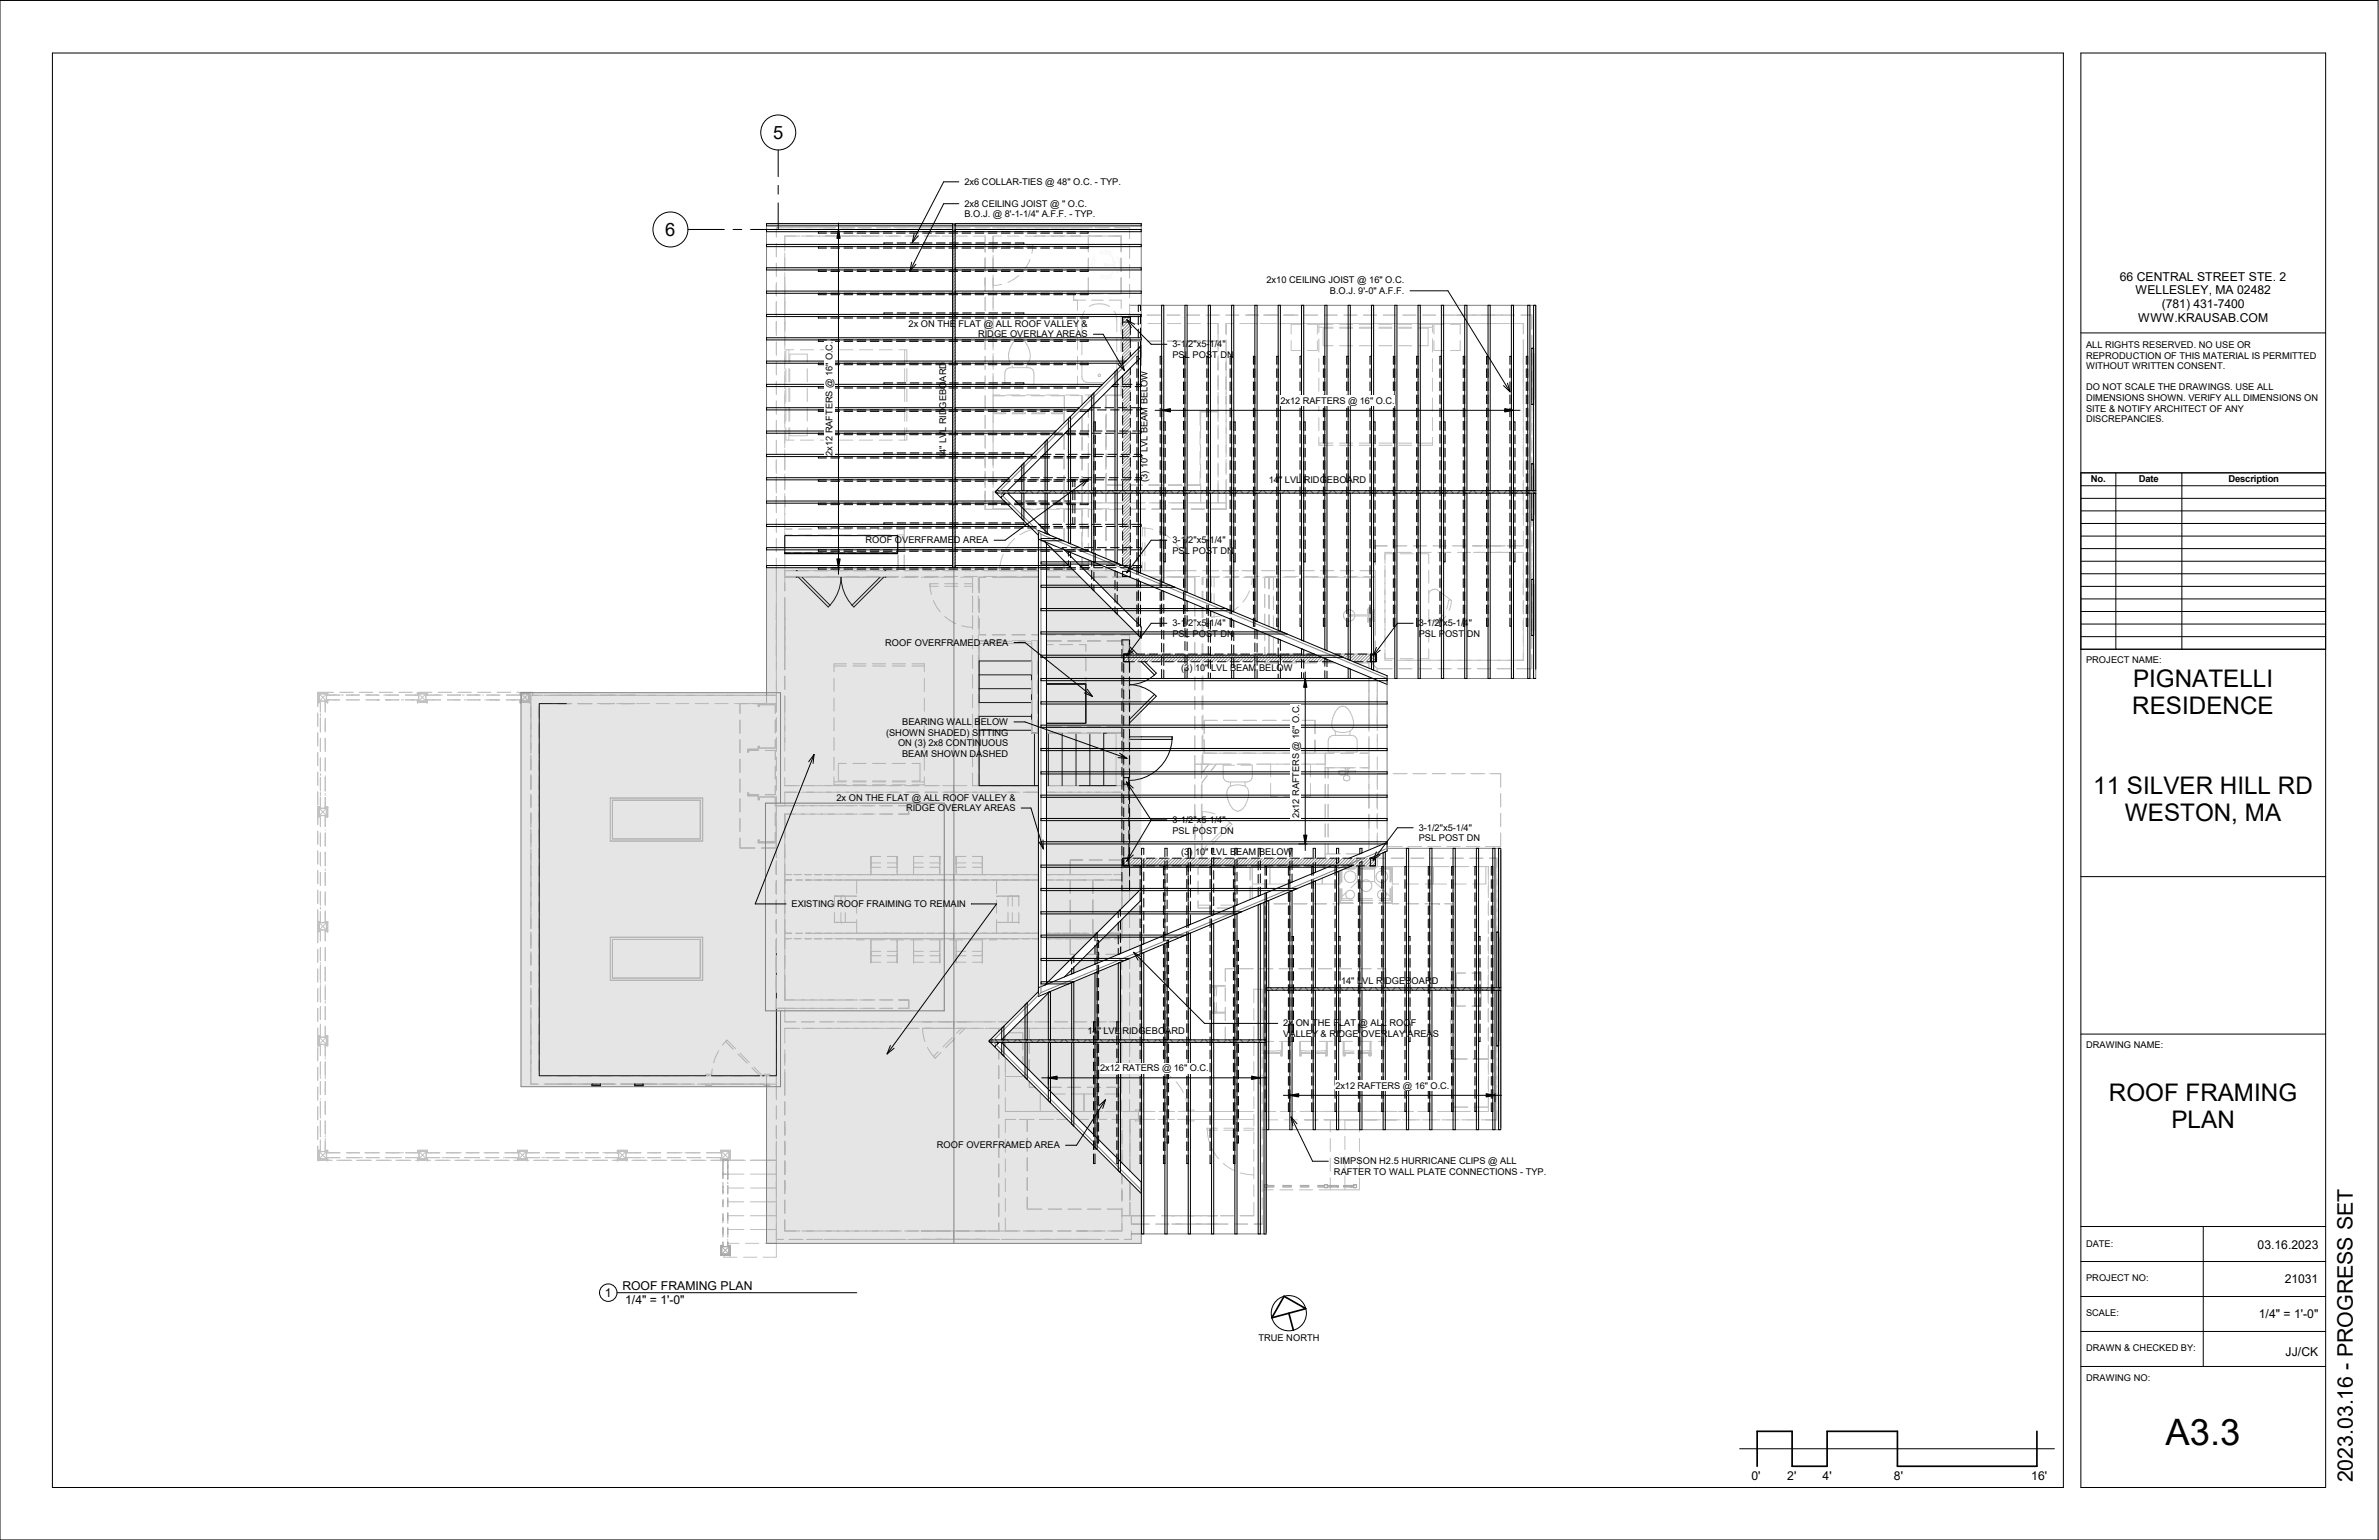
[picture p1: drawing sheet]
<svg xmlns="http://www.w3.org/2000/svg" width="864mm" height="559mm" viewBox="0 0 864 559" stroke-linecap="round" stroke-linejoin="round" font-family="sans-serif">
<defs><g id="words">
<text font-size="13.2" x="786.1" y="524.5">A3.3</text>
<g font-size="8.8">
<text x="774.3" y="249.2">PIGNATELLI</text>
<text x="774" y="259">RESIDENCE</text>
<text x="759.9" y="288.1">11 SILVER HILL RD</text>
<text x="771.4" y="298">WESTON, MA</text>
<text x="765.6" y="399.5">ROOF FRAMING</text>
<text x="788.2" y="409.4">PLAN</text>
</g>
<text font-size="7.8" x="854.1" y="537.9" transform="rotate(-90 854.1 537.9)">2023.03.16 - PROGRESS SET</text>
<g font-size="6.7">
<text x="280.6" y="50.4">5</text>
<text x="241.5" y="85.6">6</text>
</g>
<g font-size="4.4">
<text x="769.6" y="101.9">66 CENTRAL STREET STE. 2</text>
<text x="775.2" y="106.8">WELLESLEY, MA 02482</text>
<text x="784.8" y="111.8">(781) 431</text>
<text x="803.6" y="111.8">-7400</text>
<text x="776.2" y="116.8">WWW.KRAUSAB.COM</text>
<text x="819.5" y="453.2">03.16.2023</text>
<text x="829.4" y="465.6">21031</text>
<text x="219.6" y="470.5">1</text>
<text x="225.9" y="468.2">ROOF FRAMING PLAN</text>
<text x="226.9" y="473.3">1/4&quot; = 1'-0&quot;</text>
<text x="820" y="478.2">1/4&quot; = 1'-0&quot;</text>
<text x="829.7" y="491.9">JJ/CK</text>
<text x="635.8" y="537.1">0'</text>
<text x="648.8" y="537.1">2'</text>
<text x="661.6" y="537.1">4'</text>
<text x="687.5" y="537.1">8'</text>
<text x="737.4" y="537.1">16'</text>
</g>
<g font-size="3.4">
<text x="350.1" y="67.1">2x6 COLLAR-TIES @ 48&quot; O.C. - TYP.</text>
<text x="350.1" y="75">2x8 CEILING JOIST @ &quot; O.C.</text>
<text x="350.1" y="78.9">B.O.J. @ 8'-1-1/4&quot; A.F.F. - TYP.</text>
<text x="459.7" y="102.8">2x10 CEILING JOIST @ 16&quot; O.C.</text>
<text x="482.7" y="106.6">B.O.J. 9'-0&quot; A.F.F.</text>
<text x="329.8" y="118.6">2x ON THE FLAT @ ALL ROOF VALLEY &amp;</text>
<text x="355.1" y="122.4">RIDGE OVERLAY AREAS</text>
<text x="425.6" y="126">3-1/2&quot;x5-1/4&quot;</text>
<text x="425.6" y="129.9">PSL POST DN</text>
<text x="757.3" y="126.3">ALL RIGHTS RESERVED. NO USE OR</text>
<text x="757.3" y="130.2">REPRODUCTION OF THIS MATERIAL IS PERMITTED</text>
<text x="757.3" y="134">WITHOUT WRITTEN CONSENT.</text>
<text x="757.3" y="141.7">DO NOT SCALE THE DRAWINGS. USE ALL</text>
<text x="464.9" y="146.6">2x12 RAFTERS @ 16&quot; O.C.</text>
<text x="757.3" y="145.5">DIMENSIONS SHOWN. VERIFY ALL DIMENSIONS ON</text>
<text x="757.3" y="149.4">SITE &amp; NOTIFY ARCHITECT OF ANY</text>
<text x="757.3" y="153.2">DISCREPANCIES.</text>
<text x="302.2" y="165.3" transform="rotate(-90 302.2 165.3)">2x12 RAFTERS @ 16&quot; O.C.</text>
<text x="343.5" y="166.7" transform="rotate(-90 343.5 166.7)">14&quot; LVL RIDGEBOARD</text>
<text x="416.5" y="175" transform="rotate(-90 416.5 175)">(3) 10&quot; LVL BEAM BELOW</text>
<text x="460.6" y="175.3">14&quot; LVL RIDGEBOARD</text>
<text x="759" y="175">No.</text>
<text x="776.4" y="175">Date</text>
<text x="808.9" y="175">Description</text>
<text x="314.2" y="197.1">ROOF OVERFRAMED AREA</text>
<text x="425.6" y="197.1">3-1/2&quot;x5-1/4&quot;</text>
<text x="425.6" y="201">PSL POST DN</text>
<text x="425.6" y="227.3">3-1/2&quot;x5-1/4&quot;</text>
<text x="515" y="227.3">3-1/2&quot;x5-1/4&quot;</text>
<text x="425.6" y="231.1">PSL POST DN</text>
<text x="515" y="231.1">PSL POST DN</text>
<text x="321.4" y="234.3">ROOF OVERFRAMED AREA</text>
<text x="428.8" y="243.6">(3) 10&quot; LVL BEAM BELOW</text>
<text x="757.3" y="240.6">PROJECT NAME:</text>
<text x="327.5" y="263.1">BEARING WALL BELOW</text>
<text x="321.6" y="266.9">(SHOWN SHADED) SITTING</text>
<text x="326" y="270.7">ON (3) 2x8 CONTINUOUS</text>
<text x="327.5" y="274.6">BEAM SHOWN DASHED</text>
<text x="303.7" y="290.5">2x ON THE FLAT @ ALL ROOF VALLEY &amp;</text>
<text x="328.9" y="294.3">RIDGE OVERLAY AREAS</text>
<text x="425.6" y="298.7">3-1/2&quot;x5-1/4&quot;</text>
<text x="471.6" y="296.9" transform="rotate(-90 471.6 296.9)">2x12 RAFTERS @ 16&quot; O.C.</text>
<text x="425.6" y="302.5">PSL POST DN</text>
<text x="515" y="301.5">3-1/2&quot;x5-1/4&quot;</text>
<text x="515" y="305.3">PSL POST DN</text>
<text x="428.8" y="310.3">(3) 10&quot; LVL BEAM BELOW</text>
<text x="287.4" y="329.1">EXISTING ROOF FRAIMING TO REMAIN</text>
<text x="486.8" y="357.1">14&quot; LVL RIDGEBOARD</text>
<text x="394.8" y="375.1">14&quot; LVL RIDGEBOARD</text>
<text x="465.9" y="372.4">2x ON THE FLAT @ ALL ROOF</text>
<text x="465.9" y="376.3">VALLEY &amp; RIDGE OVERLAY AREAS</text>
<text x="757.3" y="380.2">DRAWING NAME:</text>
<text x="399.4" y="388.8">2x12 RATERS @ 16&quot; O.C.</text>
<text x="484.8" y="395.1">2x12 RAFTERS @ 16&quot; O.C.</text>
<text x="340.1" y="416.7">ROOF OVERFRAMED AREA</text>
<text x="484.2" y="422.5">SIMPSON H2.5 HURRICANE CLIPS @ ALL</text>
<text x="484.2" y="426.3">RAFTER TO WALL PLATE CONNECTIONS - TYP.</text>
<text x="757.3" y="452.6">DATE:</text>
<text x="757.3" y="464.9">PROJECT NO:</text>
<text x="757.3" y="477.6">SCALE:</text>
<text x="456.8" y="486.6">TRUE NORTH</text>
<text x="757.3" y="490.3">DRAWN &amp; CHECKED BY:</text>
<text x="757.3" y="501.1">DRAWING NO:</text>
</g>
</g></defs>
<path d="M407.3 232.2h2.7v91h-2.7z" fill="#d6d6d6"/>
<path d="M189.1 206h225.2v245.2h-225.2z" fill="#e5e5e5"/>
<g fill="#fff">
<path d="M361.2 178h196.3v.9h-196.3z"/>
<path d="M359 377.3h100.6v.9h-100.6z"/>
<path d="M459.6 358.4h85.2v.9h-85.2z"/>
<path d="M407.9 237.3h91.8v2.8h-91.8z"/>
<path d="M361.7 125.5h52.6v55h-52.6z"/>
<path d="M363.3 178.9h51v52.6h-51z"/>
<path d="M361 378.2h53.3v54.8h-53.3z"/>
<path d="M359.4 322.5h54.9v57.3h-54.9z"/>
<path d="M377 195.6h2.9v162.8h-2.9z"/>
<path d="M401.4 184.8h.2v21.2h-.2z"/>
<path d="M395.1 184.8h6.3v21.2h-6.3z"/>
<path d="M377 192.4h126.5v169.1h-126.5z"/>
<path d="M407.5 115h2.8v94.2h-2.8z"/>
<path d="M407.5 311.4h91.8v2.8h-91.8z"/>
<path d="M410.3 117.4h31.9v6.5h-31.9z"/>
<path d="M386.2 184.8h.2v21.2h-.2z"/>
<path d="M386.4 184.8h6.3v21.2h-6.3z"/>
<path d="M395.1 85.7h11.9v20.9h-11.9z"/>
<path d="M364.8 122.8h10.5v16.7h-10.5z"/>
<path d="M460 430.1h20.8v.6h-20.8z"/>
<path d="M481.9 430.1h1v.6h-1z"/>
<path d="M459 429.9h1v1.1h-1z"/>
<path d="M491.4 429.9h1v1.1h-1z"/>
<path d="M480.8 429.9h1.1v1.1h-1.1z"/>
<path d="M483 430.3h.3v.3h-.3z"/>
<path d="M485.4 430.3h.4v.3h-.4z"/>
<path d="M487.9 430.3h.3v.3h-.3z"/>
<path d="M490.3 430.3h.4v.3h-.4z"/>
<path d="M543.3 338.2h.7v41.3h-.7z"/>
<path d="M556 210.2h.7v20.4h-.7z"/>
<path d="M556 168.3h.7v20.4h-.7z"/>
<path d="M556 126.4h.7v20.3h-.7z"/>
<path d="M264.9 452l.1 3.3z"/>
<path d="M264.9 452.1v3.2z"/>
<path d="M264.9 452.2v3z"/>
<path d="M264.7 452.1l.2 3.1z"/>
<path d="M264.7 452.3v2.7z"/>
<path d="M265 451.9l.1 3.5z"/>
<path d="M261.7 452l3.2 .1z"/>
<path d="M261.7 452.1h3.2z"/>
<path d="M262 452.1h2.3z"/>
<path d="M261.8 452.1l3 .2z"/>
<path d="M262 452.3h2.7z"/>
<path d="M261.6 451.9l3.4 .1z"/>
<path d="M261.7 452v3.3z"/>
<path d="M261.7 452.1l.1 3.2z"/>
<path d="M261.8 452.1v3.1z"/>
<path d="M261.8 452.1l.1 3.1z"/>
<path d="M261.9 452.3l.1 2.7z"/>
<path d="M261.6 451.9v3.5z"/>
<path d="M261.6 452h3.4v3.4h-3.4z"/>
<path d="M261.7 455.3h3.3z"/>
<path d="M261.7 455.2l3.2 .1z"/>
<path d="M261.8 455.2h2.9z"/>
<path d="M261.8 455.1l3 .1z"/>
<path d="M262 455l2.7 .1z"/>
<path d="M261.6 455.4h3.5z"/>
<path d="M262 452.3l2.6 .1z"/>
<path d="M262.1 452.4h2.5v1.3h-2.5z"/>
<path d="M264.6 452.3l.1 2.7z"/>
<path d="M263.3 452.4h1.3v2.5h-1.3z"/>
<path d="M262 455h2.7z"/>
<path d="M262.1 453.7h2.5v1.2h-2.5z"/>
<path d="M262 452.3v2.7z"/>
<path d="M262 452.4h2.6v2.6h-2.6z"/>
<path d="M262 452.4l.1 2.5z"/>
<path d="M262.1 452.4h1.2v2.5h-1.2z"/>
<path d="M262.4 421h1.8v31.3h-1.8z"/>
<path d="M284.9 192h43.4v2.4h-43.4z"/>
<path d="M325.9 194.4h2.4v11.6h-2.4z"/>
<path d="M284.9 194.4h41v6.5h-41z"/>
</g>
<path d="M407.7 233.8v.4M407.7 262.7v.4" fill="none" stroke="#5b5b5b" stroke-width=".36"/>
<g fill="none" stroke="#b8b8b8" stroke-width=".36">
<path d="M407.3 232.5h2.7M407.3 232.7h.4v3.6M407.7 236.5v-2.3v2.3M407.7 238.7v5M409.8 232.7v4.6M407.7 245.8v5M407.7 252.9v5.1M409.8 240.1v3.4M409.8 245.9v4.8M409.8 253.1v4.7M407.3 265.8h.4M407.7 263.7h-.4h.4"/>
<path d="M407.7 266h-.4h.4M407.7 270.5v-3.1v3.1M407.7 260.1v3.6v-.6M407.7 260.3v2.4M407.7 266v4.8M407.7 272.9v5M409.8 260.2v4.8M409.8 267.4v4.7M409.8 274.5v4.8M407.3 285.1h2.7v4.8M407.7 280.1v5M409.8 281.6v3.5"/>
<path d="M410 292.3v4.8M410 299.4v4.8M407.3 317.4v5.8M410 306.6v4.8M410 314.4v3.2M410 320v3.2"/>
</g>
<g fill="none" stroke="#f4f4f4" stroke-width=".36">
<path d="M395.1 85.7h4.8M397.3 93.2a4.8 4.8 0 0 0 0 5.8M397.9 93.9a3.9 3.9 0 0 0 0 4.4M399.1 91.7a4.9 4.9 0 0 1 4.6 0M399.7 92.3a2.74 2.74 0 0 1 4.4 2.1l.1 1.5M402.3 85.7h4.7M402.3 96l2.5-.1 .1 .3-2.4 .1zM404.2 96.3l-.5 2.9a2.9 2.9 0 0 1-4 .7M404.5 97l.3-.1 .2 .4-.2 .1zM404.5 94.9l.3-.1 .2 .4-.2 .1zM405.5 93.2a4.9 4.9 0 0 1 0 5.8M399.1 100.6a4.9 4.9 0 0 0 4.6 0"/>
<circle cx="401.4" cy="96.1" r=".43"/>
</g>
<path d="M278.3 255.3v-3v3M278.3 393.4v-3.1v3.1" fill="none" stroke="#a8a8a8" stroke-width=".36"/>
<g fill="none" stroke="#b3b3b3" stroke-width=".36">
<path d="M281.8 211.6v-5.6v5.6M281.8 211.6v4.9M281.8 216.8v6.8M284.9 214.4v-2.8v2.8M284.9 206v5.6M284.9 216.8v4.8M289 207.1h-4.1h5M289.2 209.4h-4.3h5.4M290.4 209.2h-5.5v.2M291.6 209.4h34.5M292.8 209.2h4.8M293.4 207.1h-4h4"/>
<path d="M293.4 209.4h-4h4M300 209.2h4.7M307.1 209.2h4.8M314.3 209.2h4.7M321.4 209.2h4.8M325.9 206v1.1h-36.5M326.1 206v1.1M327.3 209.4h5.9M328.3 207.1h5.3M328.3 207.1v-1.1v1.1M328.5 209.2h4.8M334.4 209.4h6.6"/>
<path d="M334.9 207.1h5.8M335.7 209.2h4.7M337.6 211.8v.9h3M337.6 211.8l.5 3.9M337.6 211.8h3M338.8 218l1.3 2.4 1.2 1.6M341.6 209.4h4.7M342.1 207.1h5.8M342.8 209.2h4.8M342.9 212.7h4.8M342.9 211.8h4.8M348.7 209.4h4.3"/>
<path d="M349.2 207.1h5.8M350 209.2h4.7M350.1 211.8h2.9v3.2M350.1 212.7h2.9M353 213.9v-4.5v4.5M353 216.3v5.8M355.2 209.4v4.5M355.2 216.3v4.8M355.4 209.4h2.5M355.4 212.6v-3.2v5.7M355.4 211.8v3.2M355.4 217.4v4.9"/>
<path d="M356.3 207.1h5.8M357.1 209.2h4.8M360.2 209.4h4.8M362.9 206v1.1M363.5 207.1h5.8M364.2 209.2h4.8M367.4 209.4h9.6M368.7 207.1h-5.9h5.9M368.7 209.4h-5.9h5.9M370.6 207.1h6.4M371.4 209.2h5.6M379.9 207.1h9.9h-3.4v-1.1v1.1"/>
<path d="M379.9 209.4h4.9M379.9 209.2h4.8M386.2 206v1.1M387.1 209.2h4.8M387.2 209.4h5M393 206v.1M396 209.2h5.6M396.3 209.4h5.7M401 207.1h3.4M401.4 206v1.1v-1.1v1.1h-6.3v-1.1v1.1h3.5M401.6 206v1.1M403.7 209.4h6.4"/>
<path d="M404 209.2h5.5M412 207.1h2.3M281.8 225v-3.5v3.5M281.8 223.9v14.2M281.8 238.2v6.8M284.9 225v-3.5v3.5M284.9 223.9v14.2M284.9 238.2v4.8M342.9 223.7l2 1.5 2 1.1M349.2 227.1l3.8 .5M353 224.5v3.2v-3.2M353 223.5v4.7"/>
<path d="M353 230.6v4.8M353 237.7v4.8M355.2 223.5v4.7M355.2 230.6v4.8M355.2 237.7v4.8M355.4 224.5v3.2v-3.2M355.4 224.6v5.7h2.5M355.4 238.7v4.7M355.4 232.5h2.5M360.2 232.7h-4.8v3.6M360.2 230.3h4.8M360.2 232.5h4.8"/>
<path d="M362.6 232.7h4.7M367.4 230.3h4.8M367.4 232.5h4.8M369.7 232.7h4.8M374.5 237.5v-4.8v4.8M374.5 239.8v4.8M374.5 230.3h2.5M374.5 232.5h2.5M376.6 232.7v4.8M376.6 239.8v4.8M376.9 238.7v4.7M377 232.7l-.1 3.6"/>
<path d="M379.9 233.9h2.4M379.9 230.3h3.2M379.9 232.5h5.3M379.9 232.7h5.3M384.6 233.9h4.8M385.4 230.3h4.8M387.6 232.7h4.8M387.6 232.5h4.8M391.8 233.9h2.4v2.4v-2.4zM392.6 230.3h4.7M394.2 238.7v4.7M394.8 232.7h4.7"/>
<path d="M394.8 232.5h4.7M399.7 230.3h4.8M401.9 232.7h5.4M401.9 232.5h5.4M406.9 230.3h3.1h-3.1M410 237.3v-4.6v4.6M410 230.3v2.4zM410 234.2v3.1M189.1 254.8h3.2M189.1 252.2l.1-.5h2.8v2.8M189.1 251.6l.1 .1M189.1 254l.1 .5"/>
<path d="M189.1 251.4h3.1M189.2 254.5h2.8M189.2 251.7h2.7M189.2 254.4h2.7M189.2 251.7h.1M189.2 251.7v2.7M189.2 254.4l-.1 .1M189.2 254.4h.1M189.3 254.4h.1M189.3 251.8v2.5l1.3-1.2M189.3 251.8h.1M189.3 254.3h.1"/>
<path d="M189.3 251.8l1.3 1.3M189.3 251.8h2.5M190.6 253.1l1.2 1.2M191.8 251.8v2.5M191.8 251.8h.1M191.8 254.3h.1M191.8 251.8l-1.2 1.3M191.9 254.4h.1M191.9 251.7v2.7M191.9 251.7h.1M191.9 254.4l.1 .1M192 254.5l.1 .1"/>
<path d="M192 254.5h.1M192.1 254.6h.1M192.1 251.5h.1M192.1 254.6l.1 .1M192.1 254.6l.2 .2M192.2 251.5h.1M192.2 254.7h.1M192.2 251.5l-.3 .2M192.2 251.4h.1M192.2 251.4l-.1 .1M192.2 251.4v3.3M192.2 254.7h-3.1"/>
<path d="M192.3 254.8h.1M192.3 251.4v3.4M192.3 251.4h.1M192.7 259.8v13.5M193.4 252.3v-.9v.9h-.7v5.1v-5.1h4.4M197.5 252.3h6.8M200.2 255.3h-4.5v5.6M202.6 255.3h4.7M204.6 252.3h13.9M207.5 255.3h-5h5M207.5 252.3h-5h5M209.7 255.3h5.2"/>
<path d="M216.8 255.3h4.8M218.9 252.3h13.9M223 255.3h-5h5M223 252.3h-5h5M224 255.3h6.4M231.1 255.3h4.7M233.1 252.3h6.9M238.2 255.3h4.7M240.2 252.3h6.9M245.3 255.3h4.7M247.3 252.3h7M252.4 255.3h4.8"/>
<path d="M254.5 252.3h6.9M259.5 255.3h4.8M261.6 252.3h6.9M266.7 255.3h11.6M268.6 255.3v3.6M268.7 252.3h7M273.8 255.3h8M275.2 255.3v1.1h.4v-.7h5.8v3.1M275.8 252.3h6h-3.7M281.8 245.4v13M284.9 245.4v4.7M284.9 252.5v20.1"/>
<path d="M302.7 241.7h4.5M302.7 246.2v4.7M302.7 253.3v4.8M307.2 240.9h-4.5v2.9M309.6 241.7h4.8M309.6 240.9h4.8M316.8 241.7h4.7M316.8 240.9h4.7M323.9 241.7h4.8M323.9 240.9h4.8M331 241.7h4.5M331 240.9h4.5v2.9"/>
<path d="M335.5 246.2v4.7M335.5 253.3v4.8M353 244.9v4.7M353 252v4.8M353 259.2v4.7M355.2 244.9v4.7M355.2 252v4.8M355.2 259.2v4.7M355.4 245.8v4.8M355.4 252.9v4.8M374.5 247v4.8M374.5 254.1v4.8"/>
<path d="M376.6 247v4.8M376.6 254.1v4.8M376.9 245.8v4.8M376.9 252.9v4.8M379.9 248.2h2.4M384.6 248.2h4.8M394.2 245.8v2.4h-2.4h2.4zM410 259.8v2.9v-2.9M410 240.1v3.4M410 245.5v5.2M410 252.6v5.2M192.7 279.4v-3.6v3.6"/>
<path d="M192.7 260.2v-3.6v3.6M192.7 274v4.8M195.7 279.4v-3.6v3.6M195.7 260.2v-3.6v3.6M195.7 262.6v5.5M195.7 269.7v5.5M195.7 277.6v19.1M268.6 261.3v4.7M268.6 268.4v4.8M268.6 275.5v4.8M277.8 272.3h3.6v3.3M281.4 268.4v3.1h-5.8v-.7h-.4v1h-3.8v1.1h.4v-.6h3.6"/>
<path d="M281.4 261.2v4.8M281.4 278v4.7M281.8 260.3v5.2M281.8 267.5v5.1M281.8 274.6v5.2M284.9 275v4.7M302.7 260.5v4.7M302.7 267.6v4.8M302.7 274.7v4.8M307.3 277h-3v6.4h3M309.6 277h4.8M316.8 277h4.7"/>
<path d="M323.9 277h4.8M331 277h3v6.4h-3M335.5 260.5v4.7M335.5 267.6v4.8M335.5 274.7v4.8M353 266.3v4.8M353 273.4v4.8M355.2 266.3v4.8M355.2 273.4v4.8M355.4 260.1v4.7M355.4 267.2v4.8M355.4 274.4v4.7"/>
<path d="M374.5 266h2.1M374.5 266v-32.5h-19.1v51.6h21.6M376.6 266h.3h-.3M376.6 261.3v4.7h-2.1v-4.7v4.7M376.9 266h-2.4v-32.5h-19.1v51.6h21.6M376.9 260.1l.1 3.6M376.9 265.8h.1M379.9 263.7h5.3M379.9 265.8h5.3M385.2 266h-5.3h25.3v19.1h-25.3h27.4M387.6 266h4.8M387.6 263.7h4.8"/>
<path d="M387.6 265.8h4.8M394.8 266h4.7M394.8 263.7h4.7M394.8 265.8h4.7M401.9 266h5.4M401.9 263.7h5.4M401.9 265.8h5.4M410 260.2v4.8M410 267.4v4.7M410 272.9v6.4M192.7 298.6v-3.6v3.6M192.7 281.2v5.3"/>
<path d="M192.7 288.3v4.8M192.7 295.5v4.7M195.7 298.6v-3.6v3.6M195.7 299v6.7M221.5 289.6h33.6M221.5 289.6v15.6M222.3 290.4h31.9v14h-31.9zM255 289.6l.1 15.6M255.1 289.6v15.6M268.6 282.7v4.8M268.6 289.8v4.8M268.6 297v4.7"/>
<path d="M275.4 288.4h-3.6v-.7h-.4v1.1h3.8v1.4h.4v-1h5.8v3.3M281.4 285.1v3.3h-3.6M281.4 294.9v4.8M281.8 292.4h6.7M281.8 292.4h3.1zM281.8 289.3v6.5M281.8 295.8v-3.4v3.4M281.8 281.8v5.1M281.8 288.9v4.8M281.8 296.1v8M284.9 299.4v-4v5M284.9 295.4h7.2"/>
<path d="M284.9 282.1v3M284.9 295.4v18.2M284.9 295.4h3.6M289 285.1h-4.1h5.4M290.4 287.5h-5.5v4.9h7.2M290.9 292.4h14M290.9 295.4h14M291.1 287.5h29.8M291.1 285.1h29.8M302.7 283.7h4.5M302.7 281.9v2.9h4.5M305 292.4h6.3"/>
<path d="M305 295.4h6.3M309.6 283.7h4.8M309.6 283.4h4.8M309.6 284.8h4.8M312.1 292.4h5.6M312.1 295.4h5.6M316.8 283.7h4.7M316.8 283.4h4.7M316.8 284.8h4.7M319.2 292.4h4.9M319.2 295.4h4.9M321.3 285.1h6"/>
<path d="M321.4 287.5h5.9M323.9 283.4h4.8M323.9 283.7h4.8M323.9 284.8h4.8M326.2 295.4h3.7h-3.7M326.2 292.4h3.7h-3.7M328.4 285.1h5.3M328.5 287.5h5.2M329.9 295.4v-3v3M331 283.7h4.5M335.5 281.9v2.9h-4.5M335.6 285.1h5.4"/>
<path d="M335.7 287.5h4.7M342.2 287.5h8.8M342.2 285.1h8.8M342.8 287.5h4.8M346.3 285.1v2.4M350 287.5h13.7M352.9 285.1h5M353 280.6v4.5h2.2v-4.5M355.4 281.5v3.6M359.5 285.1h5.5M364.2 287.5h5.9M365.9 285.1h6.3"/>
<path d="M371.4 287.5h5.6M372.3 285.1h4.7M379.9 287.5h22.1M401.8 287.5h5.3h-2.9M407.1 297.5v-3.2v3.2M407.1 287.5v11.1M407.1 299.9v5.9M410 297.5v-3.2v3.2M410 280.1v3.1v-3.1M410 281.6v8.3M410 292.3v4.8M410 299.4v5.3"/>
<path d="M192.7 317.7v-3.5v3.5M192.7 300.9v6.5M192.7 308.1v6.4M192.7 316.9v13.9M195.7 317.7v-3.5v3.5M195.7 306.2v5.5M195.7 313.3v4.8M255 305.2h-33.5h33.6M268.6 304.1v3.6h5.4M276.4 307.7h5.4M281.8 303.2v2.6h-6.6v-1h.4v.6h5.8v-3.3v3.3h-5.8v-.6h-.4v1h6.6M281.8 313.6v3.8v-3.8"/>
<path d="M281.8 305.3v6M281.8 312.5v4.7M281.8 319.5v4.9M284.9 313.6v3.8v-3.8M284.9 316v19.1M286.5 317.4h-1.6h2.5M287.4 319.3h-2.5h2.5M288.1 317.4h2.9M288.8 319.3h2.6M292 317.4h2.7M292.5 319.3h2.9M294 317.4h-1.5h1.5"/>
<path d="M294 319.3h-1.5h1.5M295.5 319.3h47.5M295.5 317.4h2.9M299.2 317.4h3.1M302.8 317.4h3.5M306.5 317.4h7.8M311 319.3v4.9M313.8 319.3h3M313.8 317.4h3M314.5 317.4h27.8M316.1 310.8v6.6v-3M316.1 313.1v.9"/>
<path d="M316.1 310.8h.1M316.1 312v.8M316.1 313.1v.3M316.1 313.1h3.6M316.1 314.7h3.6M316.1 310.8h3.6M322.1 310.8h3.6M322.1 313.1h3.6M322.1 314.7h3.6M325.7 313.1v4.3v-3M325.7 312v.8M325.7 310.8h.1"/>
<path d="M325.7 313.1v.9M325.7 310.8v2.3M331.2 319.3h3.9M331.2 317.4h3.9M331.6 310.8h3.6M331.6 310.8v6.6v-3M331.6 313.1v.9M331.6 310.8h.1M331.6 312v.8M331.6 313.1v.3M331.6 313.1h3.6M331.6 314.7h3.6"/>
<path d="M337.6 313.1h3.5M337.6 314.7h3.5M337.6 310.8h3.5M340.6 319.3h2.9h-1.6M340.6 317.4h2.9h-1.6M341.1 313.1v4.3v-3M341.1 312v.8M341.1 310.8h.1M341.1 313.1v.9M341.1 310.8v2.3M343.6 317.4h2.4M343.8 317.4h4.7"/>
<path d="M343.8 319.3h8.2M344.6 319.3h2.3M346.3 317.4v1.9M347.1 313.1v4.3v-3M347.1 313.1v.9M347.1 310.8h.1M347.1 312v.8M347.1 313.1h3.5M347.1 314.7h3.5M347.1 310.8v2.3M347.1 310.8h3.5M347.6 317.4h18.8"/>
<path d="M352.4 319.3h3.2M353 313.1h3.6M353 314.7h3.6M353 310.8h3.6M353.3 319.3h4.6M353.3 317.4h4.6M356 319.3h21h-4.8M356.6 313.1v.3M356.6 312v.8M356.6 310.8h.1M356.6 313.1v.9M356.6 310.8v6.6v-3"/>
<path d="M361.8 319.3v4.9M366.5 317.4h7.3M366.6 319.3h2.4h-1.5M366.6 317.4h2.4h-1.5M372.2 317.4h4.8h-2.2M379.9 319.3h2.4M379.9 317.4h20.1M382.5 319.3h10.4M388.5 312.1v5.3M388.5 319.3v4.9M391.8 319.3h2.5h-1.2M391.8 317.4h2.5h-1.2"/>
<path d="M393 312.1h-4.5h4.5M394.3 319.3h2.1M395.4 312.1h4.8M396.7 319.3v4.9M397.8 319.3h2.2M400.2 317.4h3.3M400.8 319.3h-4.1v4.9M401.4 319.3h5.9M402.6 312.1h4.5M403.1 319.3h4.2v3.9M404.2 317.4h3.1M407.1 307v5.9"/>
<path d="M407.1 315.3v4M410 306.6v4.8M410 314.2v5.1M414.3 314.4h-4.3h4.3M192.7 336.9v-3.5v3.5M192.7 331.2v4.7M192.7 338.3v5.8M195.7 336.9v-3.5v3.5M195.7 320.1v5.1M195.7 327.3v5.1M195.7 334.7v19.1M281.8 333.7v3.7v-3.7"/>
<path d="M281.8 326.6v4.9M281.8 333.8v4.8M284.9 337.4v1.2v-1.2M284.9 333.7v3.7v-3.7M284.9 337.4v4.8M287.4 338.6h-2.5h2.5M288.8 338.6h2.6M292.5 338.6h2.9M295.5 338.6h47.5M302.9 331.2v3.5h2.4M304.1 334.7h.8M305.2 325.2h.3"/>
<path d="M305.2 334.7h.3M305.3 331.2v3.5M305.3 334.7h.9M305.5 334.7h.1M305.5 325.2h.1M305.5 334.7h5.5M306.2 325.2h-.9v3.6M306.5 325.2h.3v3.6M306.8 331.2v3.5h-.3M311 326.6v4.8M311 333.7v4.9M311 325.2h-8.1v3.6"/>
<path d="M313.8 338.6h3M331.2 338.6h3.9M340.6 338.6h2.9h-1.6M343.8 338.6h8.2M344.6 338.6h2.3M346.3 338.6v2M352.4 338.6h3.2M353.3 338.6h4.6M356 338.6h21h-4.8M361.8 326.6v4.8M361.8 333.7v4.9M361.8 325.2h8"/>
<path d="M361.8 334.7h8M365.9 331.2l.2 3.5M366.2 325.2h-.3v3.6M366.4 334.7h.5M366.6 325.2h.9M366.6 338.6h2.4h-1.5M367.3 325.2h.2M367.5 331.2v3.5h-.2M367.5 325.2v3.6M367.8 325.2h.9M367.8 334.7h.9M369.8 334.7h.1"/>
<path d="M369.8 325.2h.1M369.8 325.2v3.6M369.8 331.2v3.5M379.9 338.6h2.4M382.5 338.6h11.8h-1.2M388.5 326.6v4.8M388.5 333.7v4.9M393.3 338.6h2.1M396.7 338.6v-4.9v4.9h1.4h-1.3M396.7 326.6v4.8M405.5 338.6h1.8v2h-2.8M407.1 338.6v2.5"/>
<path d="M407.3 323.2v6.3M407.3 333.6v5h-5.1h1.9M410 321.6v5.1M410 330.8v5.7M410 338.9v5.7M192.7 356.2v-3.5v3.5M192.7 345.4v4.8M192.7 352.6v4.8M192.7 358.6v5.9M195.7 356.2v-3.5v3.5M195.7 356.2v13.1M221.5 340.1h33.6"/>
<path d="M221.5 340.1v15.6M222.3 340.9h31.9v14h-31.9zM255 340.1l.1 15.6M255 355.7h-33.5h33.6M255.1 340.1v15.6M281.8 341v2.8v-2.8M281.8 344.3v-3.7v3.7M281.8 341v4.8M281.8 346.7v6.2M281.8 353.8v6.3M284.9 344.3v-3.7v3.7M284.9 344.6v6.9"/>
<path d="M284.9 351.7v11.1M286.5 340.6h-1.6h2.5M288.1 340.6h2.9M292 340.6h2.7M294 340.6h-1.5h1.5M295.5 340.6h2.9M299.2 340.6h3.1M302.8 340.6h3.5M306.5 340.6h7.8M311 340.6v.5h2.8M313.8 340.6h3M314.5 340.6h27.8"/>
<path d="M316.1 346.6v.2M316.1 347.1v.9M316.1 349.1h.1M316.1 345.9v.9M316.1 349.1h3.6M316.1 346.8h3.6M319.7 345.2h-3.6v.3M320.9 341.1h-4.8v8M322.1 345.2h3.6v.3M322.1 346.8h3.6M322.1 349.1h3.6M323.3 341.1h4.7"/>
<path d="M325.7 345.9v.9M325.7 349.1h.1M325.7 347.1v.9M325.7 341.1v5.7M325.7 346.8v2.3M330.4 341.1h4.8M331.2 340.6h3.9M331.6 346.8h3.6M331.6 346.6v.2M331.6 347.1v.9M331.6 349.1h.1M331.6 345.9v.9"/>
<path d="M331.6 341.1v8M331.6 349.1h3.6M335.2 345.2h-3.6v.3M337.6 341.1h4.7M337.6 349.1h3.5M337.6 345.2h3.5v.3M337.6 346.8h3.5M340.6 340.6h2.9h-1.6M341.1 345.9v.9M341.1 349.1h.1M341.1 347.1v.9M341.1 341.1v5.7"/>
<path d="M341.1 346.8v2.3M343.6 340.6h2.4M343.8 340.6h4.7M344.7 341.1h4.8M347.1 341.1v5.7M347.1 347.1v.9M347.1 349.1h.1M347.1 345.9v.9M347.1 346.8v2.3M347.1 349.1h3.5M347.1 346.8h3.5M347.6 340.6h18.8"/>
<path d="M350.6 345.2h-3.5v.3M351.9 341.1h4.7v8M353 349.1h3.6M353 345.2h3.6v.3M353 346.8h3.6M353.3 340.6h4.6M356.6 345.9v.9M356.6 349.1h.1M356.6 347.1v.9M356.6 346.6v.2M361.8 340.6v.5h-2.8M366.5 340.6h7.3"/>
<path d="M366.6 340.6h2.4h-1.5M372.2 340.6h4.8h-2.2M379.9 340.6h2.4M382.5 340.6h11.8h-2.5M388.5 340.6v5.7h1.9M394 340.6h2.1M394.6 346.3h4.5M400.3 340.6h2.8M401.5 346.3h4.5M407.1 351.7v-2.7v2.7M407.1 343.4v2.4M407.1 349v2.6"/>
<path d="M407.1 353.9v5M410 351.3v-3.2v3.2M410 347.8v2.8M410 353v5.5M192.7 375.4v-3.6v3.6M192.7 365.7v5.9M192.7 374v19.4h2.5M195.7 375.4v-3.6v3.6M195.7 370.4v4.8M195.7 377.6v4.9M263.9 377.4l-1.6 1.8M281.8 373.7v4.7"/>
<path d="M282.5 365.9h-.7h3.1M284.9 365.9h7.2M284.9 365.9v4.9h4.1M284.9 362.8h3.6M284.9 362.8h7.2M288.5 365.9h-6.7v-3.5v8.9M290.3 373.1h-5.4v5.4M290.9 362.8h14M290.9 365.9h14M290.9 370.8h4.8M291.1 373.1h29.8M297.5 370.8h5.3"/>
<path d="M303.9 370.8h6.1M305 362.8h6.3M305 365.9h6.3M310.2 370.8h29.9M312.1 362.8h5.6M312.1 365.9h5.6M319.2 362.8h4.9M319.2 365.9h4.9M321.3 373.1h6M326.2 365.9h3.7h-3.7M326.2 362.8h3.7h-3.7M328.4 373.1h5.3"/>
<path d="M329.9 365.9v-3.1v3.1M334.9 373.1l.1 1.7 .7 3.1M335.6 373.1h9.6M338 373.1h-3.1h3.1M340.4 370.8h14.7M342.2 373.1h8.5M345.6 376.6l-3.3 3.3M346.3 370.8v2.3M346.6 376.9l-3.4 3.3M347.6 370.8h3.1h-3.1M347.6 373.1h9.5M349 373.1l-1.7 1.8"/>
<path d="M350.3 373.1l-2 2.1M355.2 370.8h6.2M357.5 373.1h6.1M362.3 370.8h3.7M362.6 374.2v-1.1v1.1M365 375.9v1.4M365 378.2v1.4M366.1 374.7h5.2v2.6M367.7 373.1h34.6M370.1 370.8h4.7M371.3 378.2v2.7M373.7 373.1v4.2"/>
<path d="M373.7 378.2v3.9M375.5 370.8h5.7M382.7 370.8h4.9M389.7 370.8h4.9M396.1 370.8h5.6M402.9 373.1h4.2h-2.6M407.1 361.1v9.7h-4.6M407.1 373.1v4.2M407.1 378.2v18.5M410 360.2v4.7M410 367.3v4.8M410 374.5v2.8"/>
<path d="M410 378.2v5.2M192.7 388.3v5.1h2.8M195.7 384.7v5.6h4.5M197.5 393.4h5.1M202.6 390.3h4.7M204.6 393.4h5.2M207.5 393.4h-5h5M207.5 390.3h-5h5M209.7 390.3h5.2M209.9 393.4h6.6M216.8 390.3h4.8M218 393.4h5.6"/>
<path d="M223 393.4h-5h5M223 390.3h-5h5M224 390.3h6.4M225.4 393.4h5.3M231.1 390.3h4.7M233.1 393.4h4.7M238.2 390.3h11.8M238.5 393.4h-5.1h5.1M238.5 390.3h-5.1h5.1M238.8 393.4h7.1M246 393.4h6.1M252.4 390.3h4.8"/>
<path d="M253.1 393.4h7.9M257.8 393.4h-1.6v.5h2.1v-.5M258.6 387.9l-.3 2.4v-.5h-2.1v.5h1.6M259.5 390.3h4.8M260.9 381.2l-1.8 4.4M261.6 393.4h15.7v.5h2.1v-.5h-1.5M262.3 390.3h-4h4M263.1 393.4h-4.8h4.8M264.6 390.3h6.8M267 380.5l-3.1-3.1-.5 .5 2.8 2.9M267.9 382.4l3.4 3.4M268.6 382.2l3.4 3.4"/>
<path d="M272.9 387.5l2.9 2.8h-4M273.7 387.2l3.1 3.1h.5v-.5h2.1v.5h-1.5M273.8 390.3h8M275.8 393.4h6M281.8 380.8v4.8M281.8 388v10.9M284.9 388v5.4v-4.3M284.9 380.9v5.8M284.9 393.4v4M284.9 399.8v4.8M336.7 380.1l1.4 2.3 1.4 1.6M340.6 381.6l-1.7 1.7 .6 .7"/>
<path d="M341.6 381.9l-2.1 2.1M362.6 381.4v2.9M362.6 386.7v4.7M362.6 393.8v4.7M365 388.8v-5v6.8h6.3v-.5M365 391.1v4.8M371.3 383.3v2.7M373.7 384.5v3.9M373.7 392.5v2.1h2.1h-2.1zM378.1 397h-.5v6.3h6.9h-19.5v-5M379.9 394.6h5.3M382.3 397h4.4"/>
<path d="M387.6 394.6h4.7M389.1 397h4.4v6.3h-4.9h4.9M394.7 394.6h4.8M398.7 397h-5.2v6.3h5.2M401 397h5.2v6.3h-5.2M401.8 394.6h5.3M407.1 385.7v5.2v-5.2M407.1 399.1v4.2M410 385.7v5.2v-5.2M410 399.1v4.2v-4.2M410 384.8v4.8M410 392v4.7"/>
<path d="M281.8 415.5v5.5h-3.5h3.5M281.8 401.3v4.8M281.8 408.4v4.8M281.8 414.3v6.1M284.9 407v4.9M284.9 414.1v4.9M362.6 400.9v4.8M362.6 408.1v4.7M362.6 415.2v4.8M365 413.4v4.7M368.7 406.2h-3.7v4.8M370.1 406.2h2.8v4.4v-4.4"/>
<path d="M370.9 406.2h4.5M372.9 413v4.7M377.3 406.2h5.2M383.6 406.2h3.8M391.5 406.2h3.6M395.5 403.3h4.8M397 406.2h4.8M402 403.3h11.8M403.6 406.2h3.7v3.1M407.3 410.1v6.4M407.3 417.2v4.8M408.4 403.3h5.9v2.9h-4.1"/>
<path d="M410.2 410.8v-4.6v4.6M410.2 410.1v2.6M410.2 413.2v6.7M413.3 403.3v2.9M413.8 406.2h-1.6v.5h2.1M414.3 402.8h-2.1v.5M278.3 426h3.5M278.3 431.1h3.5M278.3 436.1h3.5M281.8 428.6v3.1v-3.1M281.8 421.4v29.8M284.9 428.6v3.1v-3.1"/>
<path d="M284.9 421.2v5M284.9 428.4v4.7M284.9 435.5v4.8M362.6 422.4v4.7M362.6 429.5v4.8M362.6 436.6v4.8M365 420.5v4.8M365 427.6v4.8M365 434.8v4.7M372.9 434.4v4.3h5.3M372.9 420.1v4.8M372.9 427.2v4.8"/>
<path d="M380.6 438.7h4.7M387.7 438.7h4.8M394.8 438.7h4.8M407.3 432v3.5v-3.5M407.3 438.7h-5.3h5.3v2.8M407.3 426.1v3.5M407.3 431.2v4.8M407.3 438.4v8.3h-3.9M410.2 429v6.5v-6.5M410.2 420.3v4.6M410.2 429v4.9M410.2 436.2v4.9"/>
<path d="M278.3 441.1h3.5M278.3 446.2h3.5M281.8 449.7h2.6M284.9 442.6v4.1v-4.1M284.9 446.7h5.4M286.4 449.7h5.1M291.1 446.7h29.8M292.8 449.7h5.9M299.1 449.7h29.9M321.3 446.7h6M328.4 446.7h5.3M329.6 449.7h33.3"/>
<path d="M335.1 446.7h-.3h22.5M335.9 446.7h2.8M336 449.7h1.5M337.5 446.7h-3.1h3.1M339.2 449.7h4.2M340.6 446.7h4.5M345.8 449.7h4.6M346.3 446.7v3M347.5 446.7h4.5M352.5 449.7h3.9M353.9 446.7h2.8M354.6 446.7h3.1h-.3"/>
<path d="M357.3 449.7h.4M357.7 446.7h12.6M362.6 443.8v2.9M363.6 449.7h29.8M365 441.9v4.8M371.5 446.7h10.6M384 446.7h4.7M390.6 446.7h10.7M391.1 446.7h3.6h-3.6M391.1 449.7h3.6h-3.6M393.9 449.7h5.9M401 449.7h5.2"/>
<path d="M407.3 441.1h3.4v3.1M407.3 443.9v2.8h-5.1M410.7 444.2h3.6h-3.6M410.7 446.6v3.1h-2.5M414.3 441.1h-3.6h3.6"/>
</g>
<g fill="none" stroke="#191919" stroke-width=".36">
<path d="M361.5 178.2l.7 .7M364.7 178l-.9 .9M365.5 178l.9 .9M368.9 178l-.9 .9M369.7 178l1 .9M373.2 178l-1 .9M374 178l.9 .9M377.4 178l-.9 .9M378.2 178l.9 .9M381.7 178l-1 .9M382.5 178l.9 .9M385.9 178l-.9 .9"/>
<path d="M386.7 178l.9 .9M390.1 178l-.9 .9M390.9 178l1 .9M394.4 178l-1 .9M395.2 178l.9 .9M398.6 178l-.9 .9M399.4 178l.9 .9M402.8 178l-.9 .9M403.6 178l1 .9M407.1 178l-1 .9M407.9 178l.9 .9M411.3 178l-.9 .9"/>
<path d="M412.1 178l.9 .9M415.5 178l-.9 .9M416.4 178l.9 .9M419.8 178l-.9 .9M420.6 178l.9 .9M424 178l-.9 .9M424.8 178l1 .9M428.3 178l-1 .9M429.1 178l.9 .9M432.5 178l-.9 .9M433.3 178l.9 .9M436.8 178l-1 .9"/>
<path d="M437.6 178l.9 .9M441 178l-.9 .9M441.8 178l.9 .9M445.2 178l-.9 .9M446 178l1 .9M449.5 178l-1 .9M450.3 178l.9 .9M453.7 178l-.9 .9M454.5 178l.9 .9M457.9 178l-.9 .9M458.7 178l1 .9M462.2 178l-1 .9"/>
<path d="M463 178l.9 .9M466.4 178l-.9 .9M467.2 178l.9 .9M470.7 178l-1 .9M471.5 178l.9 .9M474.9 178l-.9 .9M475.7 178l.9 .9M479.1 178l-.9 .9M479.9 178l1 .9M483.4 178l-.9 .9M484.2 178l.9 .9M487.6 178l-.9 .9"/>
<path d="M488.4 178l.9 .9M491.8 178l-.9 .9M492.7 178l.9 .9M496.1 178l-.9 .9M496.9 178l.9 .9M500.3 178l-.9 .9M501.1 178l1 .9M504.5 178l-.9 .9M505.4 178l.9 .9M508.8 178l-.9 .9M509.6 178l.9 .9M513 178l-.9 .9"/>
<path d="M513.8 178l1 .9M517.3 178l-1 .9M518.1 178l.9 .9M521.5 178l-.9 .9M522.3 178l.9 .9M525.8 178l-1 .9M526.6 178l.9 .9M530 178l-.9 .9M530.8 178l.9 .9M534.2 178l-.9 .9M535 178l1 .9M538.5 178l-1 .9"/>
<path d="M539.3 178l.9 .9M542.7 178l-.9 .9M543.5 178l.9 .9M546.9 178l-.9 .9M547.8 178l.9 .9M551.2 178l-1 .9M552 178l.9 .9M555.4 178l-.9 .9M556.2 178l.9 .9M289 209.4h.4M289 207.1h.4M289.8 209.4l10.9 10.9 .6-.7"/>
<path d="M291.1 209.4l10.2 10.2M301.3 219.6a15.7 15.7 0 0 0 4-10.2 15.6 15.6 0 0 0 4 10.2M319.5 209.4l-10.2 10.2M320.8 209.4l-10.8 10.9-.7-.7M321.2 209.4h.4M321.2 207.1h.4M410 233.8v.4M410 235.9l1.5 1.4M410 234.6l2.8 2.7M205.6 255.3h-9.9v135h60.5M355.4 249.9h19.1M355.4 244.9h19.1"/>
<path d="M374.5 259.9h-19.1v25.2h21.6M374.5 254.9h-19.1v-15.1h19.1v26.2h2.1M379.9 248.2h14.3v14.3h-14.3h14.3v-14.3zM414.3 247.7l-4.3 .8 1.7 .1 2.6 .6M414.3 256.8l-4.3 4.2M414.3 258.1l-4.3 4.2M355.4 265h19.1M375.5 266v19.1M380.6 266v19.1M385.6 266v19.1M390.6 266v19.1M395.6 266v19.1"/>
<path d="M405.2 266h-4.5v19.1M410 262.7v.4M410 268.3h4.3M410 267.4h4.3M391.8 285.1h13.4M414.3 282.5l-4.3 .7M281.8 343.8v46.5h-2.4M459.8 358.4l-.2 .2M461.1 358.4l.9 .9M464 358.4l-.9 .9M465.3 358.4l1 .9M468.3 358.4l-.9 .9"/>
<path d="M469.6 358.4l.9 .9M472.5 358.4l-.9 .9M473.8 358.4l.9 .9M476.8 358.4l-1 .9M478.1 358.4l.9 .9M481 358.4l-.9 .9M482.3 358.4l.9 .9M485.2 358.4l-.9 .9M486.5 358.4l1 .9M489.5 358.4l-1 .9M490.8 358.4l.9 .9M493.7 358.4l-.9 .9"/>
<path d="M495 358.4l1 .9M497.9 358.4l-.9 .9M499.3 358.4l.9 .9M502.2 358.4l-.9 .9M503.5 358.4l.9 .9M506.4 358.4l-.9 .9M507.7 358.4l1 .9M510.7 358.4l-1 .9M512 358.4l.9 .9M514.9 358.4l-.9 .9M516.2 358.4l.9 .9M519.1 358.4l-.9 .9"/>
<path d="M520.4 358.4l1 .9M523.4 358.4l-.9 .9M524.7 358.4l.9 .9M527.6 358.4l-.9 .9M528.9 358.4l.9 .9M531.9 358.4l-1 .9M533.2 358.4l.9 .9M536.1 358.4l-.9 .9M537.4 358.4l.9 .9M540.3 358.4l-.9 .9M541.6 358.4l1 .9M544.6 358.4l-1 .9"/>
<path d="M360.4 377.3l-1 .9M361.4 377.3l.9 .9M364.6 377.3l-.9 .9M365.6 377.3l.9 .9M368.9 377.3l-1 .9M369.8 377.3l1 .9M373.1 377.3l-.9 .9M374.1 377.3l.9 .9M377.3 377.3l-.9 .9M378.3 377.3l.9 .9M381.6 377.3l-1 .9M382.5 377.3l1 .9"/>
<path d="M385.8 377.3l-.9 .9M386.8 377.3l.9 .9M390 377.3l-.9 .9M391 377.3l.9 .9M394.3 377.3l-1 .9M395.3 377.3l.9 .9M398.5 377.3l-.9 .9M399.5 377.3l.9 .9M402.7 377.3l-.9 .9M403.7 377.3l1 .9M407 377.3l-.9 .9M408 377.3l.9 .9"/>
<path d="M411.2 377.3l-.9 .9M412.2 377.3l.9 .9M415.5 377.3l-1 .9M416.5 377.3l.9 .9M419.7 377.3l-.9 .9M420.7 377.3l.9 .9M423.9 377.3l-.9 .9M424.9 377.3l1 .9M428.2 377.3l-1 .9M429.2 377.3l.9 .9M432.4 377.3l-.9 .9M433.4 377.3l.9 .9"/>
<path d="M436.6 377.3l-.9 .9M437.6 377.3l1 .9M440.9 377.3l-.9 .9M441.9 377.3l.9 .9M445.1 377.3l-.9 .9M446.1 377.3l.9 .9M449.4 377.3l-1 .9M450.4 377.3l.9 .9M453.6 377.3l-.9 .9M454.6 377.3l.9 .9M457.9 377.3l-1 .9M458.8 377.3l.8 .8"/>
<path d="M218 393.4h-3.1v.6M218 394h-3.1h3.1M218 394v-.6v.6M230.4 394v-.6h3v.6M233.4 394h-3h3M258.3 390.3h17.5M276.8 390.3h.5"/>
</g>
<path d="M407 85.7v5.6M407 93.7v4.8M389.7 106.6h3.9M395.1 106.6h5.6M407 100.9v5.7h-4.7" fill="none" stroke="#e5e5e5" stroke-width=".36"/>
<g fill="none" stroke="#8d8d8d" stroke-width=".36">
<path d="M346.2 81.2l-.4 .4M346.7 81.8l-.9 .9M346.7 82.9l-.9 .9M346.7 84l-.9 .9M346.7 85.1l-.9 1M346.7 86.3l-.9 .9M346.7 87.4l-.9 .9M346.7 88.5l-.9 .9M346.7 89.6l-.9 1M346.7 90.7l-.9 1M346.7 91.9l-.9 .9M346.7 93l-.9 .9"/>
<path d="M346.7 94.1l-.9 .9M346.7 95.2l-.9 1M346.7 96.4l-.9 .9M346.7 97.5l-.9 .9M346.7 98.6l-.9 .9M346.7 99.7l-.9 .9M346.7 100.8l-.9 1M346.7 102l-.9 .9M346.7 103.1l-.9 .9M346.7 104.2l-.9 .9M346.7 105.3l-.9 1M346.7 106.4l-.9 1"/>
<path d="M346.7 107.6l-.9 .9M346.7 108.7l-.9 .9M346.7 109.8l-.9 .9M346.7 110.9l-.9 1M346.7 112.1l-.9 .9M346.7 113.2l-.9 .9M346.7 114.3l-.9 .9M346.7 115.4l-.9 1M346.7 116.5l-.9 1M346.7 117.7l-.9 .9M346.7 118.8l-.9 .9M346.7 119.9l-.9 .9"/>
<path d="M407.8 115l-.3 .2M408.9 115l-1.4 1.4M410 115l-2.5 2.5M410.3 115.8l-2.8 2.8M410.3 116.9l-2.8 2.8M410.3 118.1l-2.8 2.7M410.3 119.2l-2.8 2.8M346.7 121l-.9 1M346.7 122.2l-.9 .9M346.7 123.3l-.9 .9M346.7 124.4l-.9 .9M346.7 125.5l-.9 .9"/>
<path d="M346.7 126.7l-.9 .9M346.7 127.8l-.9 .9M346.7 128.9l-.9 .9M346.7 130l-.9 .9M346.7 131.1l-.9 1M346.7 132.3l-.9 .9M346.7 133.4l-.9 .9M346.7 134.5l-.9 .9M346.7 135.6l-.9 .9M346.7 136.8l-.9 .9M346.7 137.9l-.9 .9M346.7 139l-.9 .9"/>
<path d="M410.3 120.3l-2.8 2.8M410.3 121.4l-2.8 2.8M410.3 122.6l-2.8 2.7M410.3 123.7l-2.8 2.7M410.3 124.8l-2.8 2.8M410.3 125.9l-2.8 2.8M410.3 127l-2.8 2.8M410.3 128.2l-2.8 2.7M410.3 129.3l-2.8 2.8M410.3 133.8l-2.8 2.7M410.3 134.9l-2.8 2.8M410.3 136l-2.8 2.8"/>
<path d="M410.3 137.1l-2.8 2.8M410.3 138.3l-2.8 2.7M410.3 139.4l-2.8 2.8M346.7 140.1l-.9 .9M346.7 141.2l-.9 1M346.7 142.4l-.9 .9M346.7 143.5l-.9 .9M346.7 144.6l-.9 .9M346.7 145.7l-.9 .9M346.7 146.9l-.9 .9M346.7 148l-.9 .9M346.7 149.1l-.9 .9"/>
<path d="M346.7 150.2l-.9 1M346.7 151.3l-.9 1M346.7 152.5l-.9 .9M346.7 153.6l-.9 .9M346.7 154.7l-.9 .9M346.7 155.8l-.9 1M346.7 157l-.9 .9M346.7 158.1l-.9 .9M346.7 159.2l-.9 .9M410.3 140.5l-2.8 2.8M410.3 141.6l-2.8 2.8M410.3 142.7l-2.8 2.8"/>
<path d="M410.3 143.9l-2.8 2.7M410.3 145l-2.8 2.8M410.3 146.1l-2.8 2.8M410.3 147.2l-2.8 2.8M410.3 148.4l-2.8 2.7M410.3 149.5l-2.8 2.8M410.3 150.6l-2.8 2.8M410.3 151.7l-2.8 2.8M410.3 152.8l-2.8 2.8M410.3 154l-2.8 2.7M410.3 155.1l-2.8 2.8M410.3 156.2l-2.8 2.8"/>
<path d="M410.3 157.3l-2.8 2.8M410.3 158.5l-2.8 2.7M410.3 159.6l-2.8 2.7M346.7 160.3l-.9 .9M346.7 161.4l-.9 1M346.7 162.6l-.9 .9M346.7 163.7l-.9 .9M346.7 164.8l-.9 .9M346.7 165.9l-.9 1M346.7 167l-.9 1M346.7 168.2l-.9 .9M346.7 169.3l-.9 .9"/>
<path d="M346.7 170.4l-.9 .9M346.7 171.5l-.9 1M346.7 172.7l-.9 .9M346.7 173.8l-.9 .9M346.7 174.9l-.9 .9M346.7 176l-.9 1M346.7 177.1l-.9 1M346.7 178.3l-.9 .9M346.7 179.4l-.9 .9M407.8 178.9l-.3 .3M408.9 178.9l-1.4 1.4M410 178.9l-2.5 2.5"/>
<path d="M410.3 176.4l-1.6 1.6M410.3 177.5l-.5 .5M410.3 175.3l-2.7 2.7M410.3 160.7l-2.8 2.8M410.3 161.8l-2.8 2.8M410.3 162.9l-2.8 2.8M410.3 164.1l-2.8 2.7M410.3 165.2l-2.8 2.8M410.3 166.3l-2.8 2.8M410.3 167.4l-2.8 2.8M410.3 168.6l-2.8 2.7M410.3 169.7l-2.8 2.7"/>
<path d="M410.3 170.8l-2.8 2.8M410.3 171.9l-2.8 2.8M410.3 173l-2.8 2.8M410.3 174.2l-2.8 2.7M410.3 179.8l-2.8 2.8M346.7 180.5l-.9 .9M346.7 181.6l-.9 1M346.7 182.8l-.9 .9M346.7 183.9l-.9 .9M346.7 185l-.9 .9M346.7 186.1l-.9 .9M346.7 187.2l-.9 1"/>
<path d="M346.7 188.4l-.9 .9M346.7 189.5l-.9 .9M346.7 190.6l-.9 .9M346.7 191.7l-.9 1M346.7 192.8l-.9 1M346.7 194l-.9 .9M346.7 195.1l-.9 .9M346.7 196.2l-.9 .9M346.7 197.3l-.9 1M346.7 198.5l-.9 .9M346.7 199.6l-.9 .9M410.3 180.9l-2.8 2.8"/>
<path d="M410.3 182l-2.8 2.8M410.3 183.1l-2.8 2.8M410.3 184.3l-2.8 2.7M410.3 185.4l-2.8 2.8M410.3 186.5l-2.8 2.8M410.3 187.6l-2.8 2.8M410.3 188.7l-2.8 2.8M410.3 189.9l-2.8 2.8M410.3 191l-2.8 2.8M410.3 192.1l-2.8 2.8M410.3 193.3l-2.8 2.7M410.3 194.4l-2.8 2.7"/>
<path d="M410.3 195.5l-2.8 2.8M410.3 196.6l-2.8 2.8M410.3 197.7l-2.8 2.8M410.3 198.9l-2.8 2.7M410.3 200l-2.8 2.8M346.7 200.7l-.9 .9M346.7 201.8l-.9 1M346.7 202.9l-.9 1M346.7 204.1l-.9 .9M346.7 205.2l-.8 .8M407.5 208.3v.1M408.3 208.7l-.5 .5"/>
<path d="M409.1 209l-.1 .2M410.3 204.5l-1.3 1.3M410.3 203.3l-2.1 2.2M410.3 205.6l-.5 .5M410.3 201.1l-2.8 2.8M410.3 202.2l-2.8 2.8M408.9 237.3l-1 1M410 237.3l-2.1 2.1M411.1 237.3l-2.8 2.8M412.2 237.3l-2.8 2.8M413.3 237.3l-2.7 2.8M414.5 237.3l-2.8 2.8"/>
<path d="M415.6 237.3l-2.8 2.8M416.7 237.3l-2.8 2.8M417.8 237.3l-2.7 2.8M419 237.3l-2.8 2.8M420.1 237.3l-2.8 2.8M421.2 237.3l-2.8 2.8M422.3 237.3l-2.8 2.8M423.4 237.3l-2.7 2.8M424.6 237.3l-2.8 2.8M425.7 237.3l-2.8 2.8M426.8 237.3l-2.8 2.8M427.9 237.3l-2.7 2.8"/>
<path d="M429 237.3l-2.7 2.8M430.2 237.3l-2.8 2.8M431.3 237.3l-2.8 2.8M432.4 237.3l-2.8 2.8M433.5 237.3l-2.7 2.8M434.7 237.3l-2.8 2.8M435.8 237.3l-2.8 2.8M436.9 237.3l-2.8 2.8M438 237.3l-2.7 2.8M439.1 237.3l-2.7 2.8M440.3 237.3l-2.8 2.8M441.4 237.3l-2.8 2.8"/>
<path d="M442.5 237.3l-2.8 2.8M443.6 237.3l-2.7 2.8M444.8 237.3l-2.8 2.8M445.9 237.3l-2.8 2.8M447 237.3l-2.8 2.8M448.1 237.3l-2.8 2.8M449.2 237.3l-2.7 2.8M450.4 237.3l-2.8 2.8M451.5 237.3l-2.8 2.8M452.6 237.3l-2.8 2.8M453.7 237.3l-2.7 2.8M454.9 237.3l-2.8 2.8"/>
<path d="M456 237.3l-2.8 2.8M457.1 237.3l-2.8 2.8M458.2 237.3l-2.8 2.8M459.4 237.3l-2.8 2.8M460.5 237.3l-2.8 2.8M461.6 237.3l-2.8 2.8M462.7 237.3l-2.8 2.8M463.8 237.3l-2.7 2.8M465 237.3l-2.8 2.8M466.1 237.3l-2.8 2.8M467.2 237.3l-2.8 2.8M468.3 237.3l-2.8 2.8"/>
<path d="M469.5 237.3l-2.8 2.8M470.6 237.3l-2.8 2.8M471.7 237.3l-2.8 2.8M472.8 237.3l-2.8 2.8M473.9 237.3l-2.7 2.8M475.1 237.3l-2.8 2.8M476.2 237.3l-2.8 2.8M477.2 237.4l-2.7 2.7M478 237.7l-2.3 2.4M478.8 238.1l-2 2M479.6 238.4l-1.7 1.7M480.4 238.7l-1.4 1.4"/>
<path d="M481.2 239l-1.1 1.1M482 239.4l-.7 .7M482.8 239.7l-.4 .4M485.2 237.3l-.2 .2M486.3 237.3l-.5 .5M487.4 237.3l-.8 .8M488.5 237.3l-1.1 1.2M489.6 237.3l-1.4 1.5M490.8 237.3l-1.8 1.8M491.9 237.3l-2.1 2.2M493 237.3l-2.4 2.5M494.1 237.3l-2.7 2.8"/>
<path d="M495.3 237.3l-2.8 2.8M496.4 237.3l-2.8 2.8M497.5 237.3l-2.8 2.8M498.6 237.3l-2.7 2.8M499.7 239.6l-.5 .5M499.7 237.4l-2.7 2.7M499.7 238.5l-1.6 1.6M483.6 240l-.1 .1M407.7 311.4l-.2 .2M408.9 311.4l-1.4 1.3M410 311.4l-2.5 2.4M411.1 311.4l-2.8 2.8"/>
<path d="M412.2 311.4l-2.8 2.8M413.3 311.4l-2.7 2.8M414.5 311.4l-2.8 2.8M415.6 311.4l-2.8 2.8M416.7 311.4l-2.8 2.8M417.8 311.4l-2.7 2.8M419 311.4l-2.8 2.8M420.1 311.4l-2.8 2.8M421.2 311.4l-2.8 2.8M422.3 311.4l-2.8 2.8M423.4 311.4l-2.7 2.8M424.6 311.4l-2.8 2.8"/>
<path d="M425.7 311.4l-2.8 2.8M426.8 311.4l-2.8 2.8M427.9 311.4l-2.7 2.8M429 311.4l-2.7 2.8M430.2 311.4l-2.8 2.8M431.3 311.4l-2.8 2.8M432.4 311.4l-2.8 2.8M433.5 311.4l-2.7 2.8M434.7 311.4l-2.8 2.8M435.8 311.4l-2.8 2.8M436.9 311.4l-2.8 2.8M438 311.4l-2.7 2.8"/>
<path d="M439.1 311.4l-2.7 2.8M440.3 311.4l-2.8 2.8M441.4 311.4l-2.8 2.8M442.5 311.4l-2.8 2.8M443.7 311.4l-2.8 2.8M444.8 311.4l-2.8 2.8M445.9 311.4l-2.8 2.8M447 311.4l-2.8 2.8M448.1 311.4l-2.8 2.8M449.3 311.4l-2.8 2.8M450.4 311.4l-2.8 2.8M451.5 311.4l-2.8 2.8"/>
<path d="M452.6 311.4l-2.8 2.8M453.7 311.4l-2.7 2.8M454.9 311.4l-2.8 2.8M456 311.4l-2.8 2.8M457.1 311.4l-2.8 2.8M458.2 311.4l-2.7 2.8M459.4 311.4l-2.8 2.8M460.5 311.4l-2.8 2.8M461.6 311.4l-2.8 2.8M462.7 311.4l-2.7 2.8M463.8 311.4l-2.7 2.8M465 311.4l-2.8 2.8"/>
<path d="M466.1 311.4l-2.8 2.8M467.2 311.4l-2.8 2.8M468.3 311.4l-2.7 2.8M469.5 311.4l-2.8 2.8M470.6 311.4l-2.8 2.8M471.7 311.4l-2.8 2.8M472.8 311.4l-2.8 2.8M473.9 311.4l-2.7 2.8M475.1 311.4l-2.8 2.8M476.2 311.4l-2.8 2.8M477.3 311.4l-2.8 2.8M478.4 311.4l-2.7 2.8"/>
<path d="M479.6 311.4l-2.8 2.8M480.7 311.4l-2.8 2.8M481.8 311.4l-2.8 2.8M482.9 311.4l-2.8 2.8M484 311.4l-2.7 2.8M485.2 311.4l-2.8 2.8M486.3 311.4l-2.8 2.8M487.4 311.4l-2.8 2.8M488.5 311.4l-2.7 2.8M489.6 311.4l-2.7 2.8M490.8 311.4l-2.8 2.8M491.9 311.4l-2.8 2.8"/>
<path d="M493 311.4l-2.8 2.8M494.1 311.4l-2.7 2.8M495.3 311.4l-2.8 2.8M496.4 311.4l-2.8 2.8M497.5 311.4l-2.8 2.8M498.6 311.4l-2.7 2.8M499.3 314.1l-.1 .1M499.3 311.8l-2.3 2.4M499.3 312.9l-1.2 1.3"/>
</g>
<g fill="none" stroke="#c0c0c0" stroke-width=".36">
<path d="M281.8 86v-3.4v3.4M281.8 88.4v4.7M281.8 95.5v4.8M281.8 82.6h15M284.9 89.4v-3.7v5.4M284.9 91.8v6.4M284.9 99v20.6M284.9 85.7h5.4M290.9 85.7h29.8M297.2 82.6h6M303.1 85.7h-3.5h3.5M303.1 82.6h-3.5h3.5"/>
<path d="M304.3 82.6h6M311.4 82.6h4.8M318.1 82.6h5.2M321.3 85.7h5.7M324.5 82.6h6M328.4 85.7h5M330.9 82.6h14.9M335.6 85.7h5.4M341.9 85.7h3.9M346.7 82.6h5.5M346.7 85.7h4.4M353.2 85.7h4.4v5.8"/>
<path d="M353.9 82.6h5.4M357.6 93.6v5M360.3 82.6h6.2M360.5 90.3v-4.6v5.5M360.5 91.5v-2.7v2.7M360.5 92.7v5.9M360.5 99.8v5.7M360.5 89.7h2.5M360.5 88.8h2.5M360.5 85.7h3M365.3 89.7h4.8M365.3 88.8h4.8"/>
<path d="M365.7 85.7h4.2M366.7 82.6h23.4M369.9 100l-1.8 1.3-2.3 1.2M372 85.7h17.1M372.5 88.8h2.4M373.9 94.2l-1.3 2.6-1.1 1.5M374.9 88.8l-.3 3.1M374.9 88.8v.9h-2.4M388.7 85.7h3.6h-3.6M388.7 82.6h3.6h-3.6M390.3 82.6h6.2M391.2 85.7h10.6"/>
<path d="M395.1 85.7v5.6M395.1 93.7v4.8M397.4 82.6h5.5M402.3 85.7h4.7v5.6v-5.6zM404.6 82.6h5.4h-5M407 93.7v4.8M410 82.6v4M410 89v4.7M410 96.1v4.8M281.8 116.6v3.6v-3.6M281.8 102.6v4.8M281.8 109.5v5.1"/>
<path d="M281.8 116.9v4.8M284.9 116.6v3.6v-3.6M357.6 101v2.6v-2.6M357.6 100.7v4.8M357.6 107.9v4.7M357.6 115v4.8M360.5 106.9v5.7M360.5 114.1v5.7M363.6 103.2l-3.1 .4M389.7 106.6v2.3zM389.7 106.6h4.4M391.1 115v4.8"/>
<path d="M393.7 112.9l-.8 1.9-.2 1.3v5.5M394.1 108.9h-4.4h1.4v3.7M395.4 111.2a7.4 7.4 0 0 1 7.4 0M396.2 108.9h4.3M399.9 106.6h-4.8v-5.7v5.7h5.4M402.6 108.9h4.4v3.1M404.4 112.9l.9 1.9 .1 5.6M407 100.9v5.7h-4.7h4.7zM407 114.3v7.1M407.5 116.9l-.5 .5h.5M410 110.4v3.9v-3.9M410 103.3v4.7"/>
<path d="M410 114.3l-.6 .7h.8M410.2 114.3v.7v-.7M410.3 117.4h4M414 114.3h-4h4.1M416.4 114.3h4.8M416.7 117.4h4.8M423.5 114.3h4.8M423.9 117.4h4.7M430.7 114.3h4.8M431 117.4h4.8M437.8 114.3h4.8M438.2 117.4h4"/>
<path d="M442.2 117.4v6.3h-4.1h4.1M442.2 117.4v3.7M445 114.3h4.8M445.1 117.4h2.8M450.2 117.4h4.8M452.1 114.3h4.8M456.4 114.3h-3.6h3.6M456.4 117.4h-3.6h3.6M457.4 117.4h6.1M458.8 114.3h5.3M464.5 117.4h11.9M465.9 114.3h5.3"/>
<path d="M472.3 117.7h-3.6v3.5M473.5 114.3h4.8M474.6 117.7h3.6v3.5M476.7 117.4h6.9M478.7 118.8h5.2M480.7 114.3h4.8M483.9 117.4h6.8M483.9 117.7h-5.2v2.9M483.9 119.1h-3.6v6.4h3.6M486.3 119.1h4.7M486.3 118.8h4.7M486.3 117.7h4.7"/>
<path d="M487.8 114.3h4.8M491 117.4h6.9M493.4 119.1h4.8M493.4 118.8h4.8M493.4 117.7h4.8M494.9 114.3h4.9M498.2 117.4h6.8M500.6 119.1h4.7M500.6 118.8h4.7M500.6 117.7h4.7M502.1 114.3h4.8M505.3 117.4h6.8"/>
<path d="M507.7 118.8h4.8M507.7 119.1h4.8M507.7 117.7h4.8M509.2 114.3h4.9M512.4 117.4h6.9M514.8 118.8h5.2M514.8 117.7h5.2v2.9M514.9 119.1h3.5v6.4h-3.6M516.4 114.3h4.8M519.6 117.4h6.8M523.5 114.3h4.8M524.1 117.7h-3.6v3.5"/>
<path d="M526.5 117.7h3.6v3.5M526.7 117.4h6.9M530.6 114.3h19.2M532.3 114.3h-3.6h3.6M532.3 117.4h-3.6h3.6M533.9 117.4h6.8M541 117.4h6.8M548.1 117.4h4.9M552.1 114.3h3.9M556 119.2v-4.9v5.3M281.8 124.1v4.7M281.8 131.2v4.8"/>
<path d="M281.8 138.3v4.8M284.9 120.4v6.4M284.9 127.5v6.4M284.9 134.6v6.5M285.3 133.8v4.8M286.4 126.9v4.5M286.4 133.8v4.8M286.7 131.4v-2.9h6.4v2.9M286.7 133.8v4.8M288.2 126.9h-2.9v4.5M290.6 126.9h4.7M293.1 133.8v4.8"/>
<path d="M297.7 126.9h4.8M304.8 126.9h4.8M312 126.9h4.7M319.1 126.9h4.8M326.3 126.9h2.9v4.5M328.4 126.9v4.5M328.4 133.8v4.8M329.2 133.8v4.8M357.6 122.2v4.7M357.6 129.3v4.7M357.6 136.4v4.8M360.5 121.2v5.7"/>
<path d="M360.5 128.4v5.6M360.5 135.5v5.7M367.3 131.8a7.2 7.2 0 0 0 5.5 0M367.3 131.8a4.6 4.6 0 0 1-.5-5.8 3.7 3.7 0 0 1 3.5-3.2 5.2 5.2 0 0 1 3.3 4.3l.4 2.6a2.5 2.5 0 0 1-1.2 2.1M367.3 131.8l.2 1.6M368.9 139.5h-4.1v-4.1a1.99 1.99 0 0 1 1.9-2h6.6a2.03 2.03 0 0 1 2 2v4.1h-4.1M372.8 131.8l-.2 1.6M391.1 122.2v4.7M391.1 129.3v4.7M391.1 136.4v3.7M392.7 124v4.8M392.7 131.1v5.6a2.1 2.1 0 0 0 2.1 2.1h6.1"/>
<path d="M398.7 135.9h.7v.6h-.7zM405.4 122.8v4.8M405.4 129.9v4.4M407 122.7v5.1M407 129.8v2.9M407 136.8v6.8M410.3 123.7h4M410.3 123.9h4M416.7 123.7h4.8M416.7 123.9h4.8M423.9 123.7h4.7M423.9 123.9h4.7"/>
<path d="M431 123.7h4.8M431 123.9h4.8M438.1 123.9h4.1M442.2 134.3v-2.6v2.6M442.2 123.2v4.3M442.2 129v4.9M442.2 136v5.5M445.1 121.1v-3.7v4.1M445.1 134.3v-2.6v2.6M445.1 123.2v5.5M445.1 129.6v6.2M445.1 136v23.4"/>
<path d="M468.7 123.6v3.6h3.6M478.2 123.6v3.6h-3.6M478.7 123v4.7M478.7 130.1v4.8M478.7 137.2v4.8M486.3 125.5h4.7M493.4 125.5h4.8M500.6 125.5h4.7M507.7 125.5h4.8M520 123v4.7M520 130.1v4.8M520 137.2v4.8"/>
<path d="M520.5 123.6v3.6h3.6M530.1 123.6v3.6h-3.6M553 121.1v-3.7v3.8M553 123.2v42.6M556 121.6v4.8M556 128.1v4.3M556 134.5v4.2M281.8 145.5v4.8M281.8 152.6v4.8M281.8 159.8v4.7M284.9 141.8v6.4M284.9 148.9v6.4"/>
<path d="M284.9 156.1v6.4M285.3 155.2v4.5h2.9M285.3 140.9v4.8M285.3 148.1v4.7M286.4 140.9v4.8M286.4 148.1v4.7M286.4 155.2v4.5M286.7 155.2v2.9h6.4v-2.9M286.7 140.9v4.8M286.7 148.1v4.7M290.6 159.7h4.7M293.1 140.9v4.8"/>
<path d="M293.1 148.1v4.7M297.7 159.7h4.8M304.8 159.7h4.8M312 159.7h4.7M319.1 159.7h4.8M328.4 140.9v4.8M328.4 148.1v4.7M328.4 155.2v4.5M329.2 140.9v4.8M329.2 148.1v4.7M329.2 155.2v4.5h-2.9M357.6 143.6v4.7"/>
<path d="M357.6 150.7v4.8M357.6 157.9v4.7M360.5 143.3v5M360.5 155.7v6.9M360.5 150.1h4.5M360.5 143.6h4.2M364.6 140.1h-4.1v3.2h2.5M365.1 143.6h-4.6v6.3h4.6h-4.6v5.6M365.4 143.3h4.7M366.3 140.1h5.4M367.1 143.6h5.2M367.4 150.1h4.8"/>
<path d="M367.5 149.9h4.8M372.5 143.3h4.8M373.4 140.1h5.5M374.2 143.6h5.2M374.6 150.1h4.7M374.6 149.9h4.8M379.6 143.3h4.8M380.6 140.1h5.4M381.4 143.6h5M381.7 150.1h4.5M386.2 150.1v3.4M386.2 157.6v5.5"/>
<path d="M386.4 143.6v6.3h-4.6h4.6M386.4 143.6v3.7M386.4 149.6v3.7M386.4 157.5v5.5M386.8 143.3h4.8M387.7 140.1h5.4M388.5 143.6h4.2v3.4M392.7 151.1v5.1M392.7 158.6v4.8M393 143.6v3.1M393 150.8v5.3M393 158.5v4.7"/>
<path d="M393.9 143.3h2.5M395.1 148.7v2.8M395.1 153.9v4.7M395.5 140.1h4.1M396.1 143.6h-1v1M400.3 143.6h7.2M400.5 143.3h6.5M401.4 143.6v5.3M401.4 150.3v5.7M401.4 157.5v5.7M401.6 143.6v4.3M401.6 150.2v4.8"/>
<path d="M401.6 157.4v4.8M403.7 140.1h3.3M435.6 149.4h.1M435.6 149.4v4.9M435.6 156.7v4.8M435.7 149.4h.3M435.8 149.4v2.4v-2.4h6.4v2.4M435.8 154.2v4.7M442.2 149.4h-6.4v6.6M442.2 142.4v10.6M442.2 154.2v5.2M445.1 159.6v6.2"/>
<path d="M478.7 158.7v2.9h5.2M478.7 144.4v4.8M478.7 151.5v4.8M520 144.4v4.8M520 151.5v4.8M520 158.7v2.9h-5.2M553 141.3v3.6v-3.6M556 140.9v4.2M556 146.7v11.2M556 158.7v5.6M281.8 166.9v4.8M281.8 172.9v5.9"/>
<path d="M284.9 163.2v7.4M284.9 172v5.7M284.9 179.2v12.8M357.6 179.3v5.5v-5.5M357.6 178.2v2.7v-2.7M357.6 165v4.8M357.6 171.1v5.8M360.5 178.2v2.7v-2.7M360.5 162.9v6.9M360.5 171.1v5.8M360.5 179.3v5.5M386.2 165.5v4.7"/>
<path d="M386.2 172.6v5.4M386.2 178.9v3.6M386.4 165.4v4.7M386.4 172.5v5.5M392.7 165.8v4.7M392.7 172.9v5.1M392.7 178.9v3.6M393 165.6v4.8M393 172.8v5.2M393 178.9v3.6M395.1 161v4.8M395.1 168.1v4.8"/>
<path d="M395.1 175.3v2.7M395.1 178.9v3.6M401.4 171.7v6.3v-1.9h6.1h-6.1M401.4 164.6v5.7M401.6 175.9h5.9M401.6 164.5v4.8M401.6 171.7v4.3M410.3 175.9h4.4M410.3 176.1h4.4M417 175.9h4.8M417.1 176.1h4.8M424.2 175.9h4.7"/>
<path d="M424.3 176.1h4.7M431.3 175.9h4.4M431.4 176.1h4.4M435.6 163.9v4.7M435.6 171v5M435.8 161.3v4.8M435.8 168.5v4.7M435.8 175.6v2.4M442.2 178.9v3.6h-6.4v-3.6v3.6M442.2 161.3v4.8M442.2 167.9v5.3M442.2 174.3v3.7"/>
<path d="M445.1 166.8v5.4M445.1 173.9v4.1M445.1 178.9v5.7M478.7 160.8h5.2M486.3 160.8h4.7M486.3 161.6h4.7M493.4 160.8h4.8M493.4 161.6h4.8M500.5 160.8h4.8M500.5 161.6h4.8M507.7 160.8h4.8M507.7 161.6h4.8"/>
<path d="M514.8 160.8h5.2M553 172.9v-2.7v2.7M553 166.4v5.8M553 174.3v3.7M553 178.9v11.7M556 165.9v4.8M556 172.8v5.2M556 178.9v5.3M281.8 180.1v3.5v-3.5M281.8 181.2v4.8M281.8 188.3v4.8M281.8 195.5v4.7"/>
<path d="M284.9 180.1v3.5v-3.5M284.9 192v2.1h2.6M284.9 193.4v4.8M284.9 192h2.6M284.9 194.4h5M289.9 192h4.8M289.9 194.1h4.8M292.3 194.4h4.7M297 192h4.8M297 194.1h4.8M299.4 194.4h4.8M304.2 192h4.7"/>
<path d="M304.2 194.1h4.7M306.6 194.4h4.7M311.3 192h4.8M311.3 194.1h4.8M313.7 194.4h4.8M318.5 192h4.7M318.5 194.1h4.7M320.8 194.4h5.1v4.6M325.6 192h2.7h-2.7M325.6 194.1h2.7M326.1 194.4v4.6M328.3 194.1v.3v-.3"/>
<path d="M328.3 199v-4.6v4.6M328.3 192v2.1M357.6 184.8h10M365.2 182.5h-4.7v2.1h6.8M368.3 195.5l-3 3.6M369.3 182.5h5.6M371.4 184.6h2.6M371.7 184.8h5.7M374.8 192.1l-2.7 .9-1.9 1M375.1 182.5h4.7M376.4 184.6h4.7M378.4 191.6h.3h-.3"/>
<path d="M378.7 191.6v.3M379.8 184.8h4.8M382.2 182.5h4.8M383.5 184.6h4.8M386.2 191.7v4.6M386.3 184.8l-.1 4.6M386.4 191.8v4.6M387 184.8h5.7M389.3 182.5h3.4M390.7 184.6h4.7M392.7 184.8h-6.3v4.6v-4.6M392.7 184.8v5.9"/>
<path d="M392.7 193.1v5.9M392.7 182.5h-6.3v-3.6v3.6M393 184.8v2.4M393 189.6v4.8M393 196.7v2.4M395.1 182.5h6.3v-3.6v3.6h6.1M395.1 182.5h5M395.1 190v4.8M395.1 197.2v2.8M397.8 184.6h4.8M400.1 184.8h-5v2.9M401.4 189v-4.2v4.2"/>
<path d="M401.4 184.8v4.2M401.4 191.4v4.7M401.4 198.5v4.1M401.6 184.8v4.2M401.6 191.4v4.8M401.6 198.5v4.2M402.5 184.8h5M404.9 184.6h2.6M410.3 184.8h5.5M410.3 182.5h5.5M410.3 184.6h5.5M414.7 191.6l3.8 .5"/>
<path d="M414.7 191.6h.9v3M414.7 191.6v3M414.7 196.9v4.8M415.6 196.9v4.8M417.1 182.5h5.8M418.2 184.8h4.7M418.2 184.6h4.7M420.8 192.8l2.4 1.3 1.7 1.2M424.3 182.5h5.8M425.3 184.8h4.8M425.3 184.6h4.8M426.6 197l1.4 1.9 1.1 2"/>
<path d="M431.4 182.5h5.8M432.5 184.8h4.7M432.5 184.6h4.7M439.6 184.8h5.5h-5.5M439.6 182.5h5.5M439.6 184.6h5.5M445.1 184.6v.2v-.2M499.3 198.1v6.9M503.5 198.1h-4.2h4.2M505.9 198.1h4.8M513.1 198.1h4.7M520.2 198.1h4.8"/>
<path d="M527.3 198.1h4.8M534.5 198.1h4.7M540 198.1h6.4M547.2 198.1h2.6h-2.6M553 192.8v5.3h-4.2M556 186.3v4.8M556 192.7v5.6M556 199.1v11.1M281.8 202.6v3.4M284.9 200.6v5.4M325.9 201.4v4.6M326.1 201.4v4.6"/>
<path d="M328.3 201.4v4.6M364.2 201.2l-.7 1.8-.6 3M386.2 203.4v2.6M386.4 203.6v2.4M392.7 202.2v3.7M393 202.3v3.7M395.1 203.2v2.8M401.4 205.8v.2M401.6 205.9v.1M414.7 204.1v3h3.2M415.6 204.1v3M417.1 209.2h4.2"/>
<path d="M417.7 209.4h5.2M419.9 207.1h-5.6h5.6M420.2 207.1h6.8M423.3 209.4h4.8M423.7 209.2h4.7M425.3 209.4h5.3h-5.3M427.4 207.1h3.2h-3.2M429.4 207.1h4.8M429.9 203.2l.6 3.9M430.5 209.4h3.2M430.8 209.2h4.8M433.7 216.1v-6.7v6.7"/>
<path d="M433.7 219.2v4.3M436.4 209.4v2.7M436.4 214.5v2.7M436.6 207.1h5.8M436.6 209.4h5.8M436.6 212.2v-2.8v2.8M436.6 214.6v2.7M438 209.2h4.7M439.8 209.4v3.5M439.8 215.2v3.4M440.7 209.4v3.6M440.7 215.4v3.6"/>
<path d="M443.7 207.1h5.9M444.2 209.4h5.4M445.1 209.2h4.8M450.8 207.1h4.8M451.3 209.4h4.8M452 207.1h2.6h-2.6M452 209.4h2.6h-2.6M452.2 209.2h4.8M453.6 214.4l-1.3 2.6-1.1 1.5M454.6 209.4l-.4 2.7M458 207.1h4.7M458.4 209.4h4.8"/>
<path d="M459.1 209.4v3.9v-3.9h1.5M459.1 215.7v4.7M459.4 209.2h4.7M460.6 209.4v4.2M460.6 216v4.7M460.8 216v4.8M462.3 209.4v4.6v-4.6h-1.5v4.3v-4.3h-.2M462.3 216.3v4.8M465.1 207.1h4.8M465.6 209.4h4.7M466.5 209.2h4.8M472.3 207.1h4.7"/>
<path d="M472.7 209.4h6.9M473.7 209.2h4.7M479.4 207.1h4.8M479.9 209.4h6.8M480.8 209.2h4.8M486.5 207.1h4.8M487 209.4h6.8M488 209.2h4.7M493.7 207.1h5.6v23.5M494.2 209.4h5.1M495.1 209.2h4.2M502.8 205.1v29.8"/>
<path d="M505.3 200.4h-2.5v2.6M505.9 200.9h-3.1v3.6M507.6 200.4h4.8M508.3 200.9h4.8M514.8 200.4h4.7M515.5 200.9h3.1v3.6M518.6 206.9v4.7M518.6 214v4.8M518.6 215.3a2.24 2.24 0 0 1 3.2-1.2l5.1 3.8M521.9 200.4h4.8M526.9 217.9l-1.1-.1-.7 3.2M526.9 217.9l-.2 1.6-.7 2"/>
<path d="M529.1 200.4h4.7M535 200.4h13.1M547.2 200.4h2.6h-2.6M549.8 200.4h3.2v15.4M553 215.6v-3.5v3.5M553 217.9v4.9M556 211.9v4.2M556 218.2v4.3M433.7 225.9v4.8M433.7 233.1v4.2M436.4 220.4v3.7M436.4 226.5v4.7"/>
<path d="M436.4 233.6v3.7M436.6 220.5v3.6M436.6 226.5v4.8M436.6 233.7v3.6M439.8 221.8v2.1M440.7 222.2v1.7h-.9M443.5 223.4l-3.7 .5M449.5 220.2l-2.2 1.6M459.1 222.8v3.9M459.1 229.8v2.6M459.1 234.8v2.5M460.6 230.4v6.9v-6.9"/>
<path d="M460.6 223.1v4.2M460.8 230.5v6.8v-6.8M460.8 223.2v4.2M462.3 231.2v6.1h2.6M462.3 223.5v4.5M467.3 237.3h4.8M474.5 237.3h2.6M484.7 237.3h4.9M490 223.1h-.5l-.1 .2 .6 .3M490 223.5v.1M491.8 223.1a2.08 2.08 0 0 0-3.1-1.5 2.08 2.08 0 0 0 0 3.5 2.08 2.08 0 0 0 3.1-1.6M492 237.3h4.9"/>
<path d="M496.5 221.8h.1M496.5 221.9h.1M496.5 224.9h.1M496.5 225h.1M496.5 222h.1M496.5 221.6h.7v.4l-.7-.1M496.5 224.7h.7v.4l-.4-.1M496.5 224.8l.1 .2M496.5 224.9l.1 .1M496.5 221.6h.1M496.5 221.8l.2 .1M496.5 224.8v.1"/>
<path d="M496.5 224.8h.3M496.5 224.7h.1M496.5 225.1h.1M496.5 221.1h.3v1.3h-.3zM496.5 224.2h.3v1.3h-.3zM496.5 224.9l.2 .1M496.6 221.1h.1M496.6 222.4h.1M496.6 221.7v.1M496.6 221.7h.2M496.6 224.2h.1M496.6 225.6h.1"/>
<path d="M496.6 224.8v.2M496.6 221.7l-.1 .1M496.6 221.7l.1 .2M496.6 224.8l-.1 .1M496.6 224.7h.1M496.6 225h.1M496.6 224.8h.2M496.6 224.9l.2 .1M496.6 221.7h.1M496.6 224.8h.1M496.6 221.8l.1 .1M496.6 224.8h-.1"/>
<path d="M496.6 224.8v.1M496.6 221.6l-.1 .1M496.6 221.9h.1M496.6 225l-.1 .1M496.7 221.1h.1M496.7 222.4h.1M496.7 224.2h.1M496.7 225.6h.1M496.7 221.6l-.1 .1M496.7 225l-.2 .1M496.7 221.6l.1 .1M496.8 221.8v.1"/>
<path d="M496.8 225h.1M496.8 221.8l-.1 .1M496.8 225h-.1M496.8 221.7v.1M496.8 224.8v.1M496.8 224.8h-.2M496.8 221.7h.1M496.8 224.9h.1M496.8 221.6v.1M496.8 224.8v.2M496.8 224.7v.1M496.8 221.9h.1"/>
<path d="M496.8 224.7h.1M496.8 224.9v.1M496.8 221.8h.1M496.9 222.9h.1M496.9 223.7h.1M496.9 223.5l.1 .3h.7M497 222.9h.7M497 222.9l-.1 .2M497 220.8l.1 .1M497 220.8h.1M497 220.8l.1 .2M497.1 220.9l.2 .4"/>
<path d="M497.1 221h.1M497.2 221.5h.1M497.2 224.6h.1M497.2 224.6v.6h.3M497.2 224.6h.3M497.2 221.2v.9h.3M497.2 220.6l.2 .2M497.2 220.6l.1 .2M497.2 220.6l-.2 .2M497.2 220.6v.1M497.3 221.2v.1M497.3 220.8l.3 .4"/>
<path d="M497.3 221.3v.1M497.3 221.3l.5 .8M497.3 221.1l.3 .1M497.3 222.9l.1 .2M497.3 221.1v.1M497.4 223.5l-.1 .3M497.4 223.7h.1M497.4 220.8l.2 .4M497.4 223.6h.1M497.4 223h.1M497.4 223.5v.3M497.4 222.9v.2"/>
<path d="M497.5 224.6h.1M497.5 221.7v.5M497.5 224.5v.8M497.6 221.7l.1 .5M497.6 221.2h.1M497.6 221.2l.5 .8M497.6 221.2l1 .1M497.7 224.3h.8M497.7 222.1h.1M497.7 222.1v1M497.7 223.5v1M497.7 224.3h.1"/>
<path d="M497.7 224.5l-.1 .8h1v-.8M497.8 222.9h.1M497.8 223.7h.1M497.8 223.5h.1M497.8 223.5v.2M497.8 223.7h.8M497.8 222.9v.2M497.8 222.3l.1 .1M497.9 222.4v.1M497.9 222.2l-.1 .1M497.9 222.1h.1M497.9 222.2h.1"/>
<path d="M497.9 222.4h.1M497.9 222.1v.3M497.9 222.3l.1 .2M497.9 222.2l.2 .2M497.9 222.3h.1M497.9 222.3v.1M497.9 222.1v.1M497.9 222.5h.1M497.9 222.1l.2 .2M497.9 222.1h.2M498 222.5h.1M498 222h.1"/>
<path d="M498 222.4h.1M498 222.3h.1M498 222.2h.1M498 222.1h.1M498 222.1v.3M498 222.1l.1 .1M498 222l-.1 .3M498.1 222.1h.1M498.1 222.2h.1M498.1 222.3h.1M498.1 222.4h.1M498.1 222.4l-.2 .1"/>
<path d="M498.1 222.1l-.2 .2M498.1 222.2l-.2 .1M498.1 222.4h-.1M498.1 222.4h-.2M498.1 222.2l-.1 .2M498.1 221.8l-.1 .1M498.1 222h.1M498.1 221.8l.3 .3M498.1 223.1h-8.5l-.1 .2 .1 .2h8.5M498.1 222h-.1M498.1 222v.5M498.1 222.5h.1"/>
<path d="M498.1 222l-.4 .1M498.1 222l.2 .1M498.2 222.1h.1M498.2 223.2h.1M498.2 223.5h.1M498.3 222.1l.1 .1M498.3 222.1h.2M498.3 222.1l.1 .2M498.3 222.5h-.1M498.3 222.4l-.2 .1M498.3 223.4h.1M498.3 223.3h.1"/>
<path d="M498.3 222.1h.1M498.3 222.1l-.2 .4M498.4 222.2l-.1 .2M498.5 222.2h.1M498.5 224.3h.1M498.5 222.1h.1M498.5 223.8h.8M498.5 222.1v.8M498.5 223.7v.8M498.5 222.6l.1 1.2M498.5 222.8h.8M498.6 224.5l-.5 .3-.4-.3"/>
<path d="M498.6 221.3v.9M498.6 221.6h.1M498.6 224.7h.1M498.6 223.2v.2M498.6 221.4h.1M498.6 221.8v.2M498.6 224.5h.1M498.6 224.9v.2M498.6 222.9h-.8M498.6 222h.1M498.6 225.1h.1M498.6 225.2h.3"/>
<path d="M498.6 221.4l.3 .2M498.6 221.6v.3h.3M498.6 224.5l.3 .2M498.6 224.7v.4h.3M498.9 222.1l-.4 .1M498.9 221.2v1.1M498.9 224.3v1.1M498.9 221.4l-.3 .2M498.9 224.5l-.3 .2M499.3 224.3h-.4v1.1h.4M499.3 221.2h-.4v1.1h.4M499.3 232.6v4.7"/>
<path d="M502.8 235.5v3.5h3.1M502.8 237v2.6h2.5M507.6 239.6h40.5M508.3 239h4.8M518.6 224.6l3.5 1.5M518.6 221.2v4.7M518.6 228.3v4.8M518.6 235.5v3.5h-3.1M523.9 223l-2.3 2.3 .5 .8M524.8 223.6l-2.7 2.5M547.1 239.6h5.9h-2.5M553 224.3v10.6"/>
<path d="M553 235.4v4.2M556 224.6v4.3M556 230.6v4.8M556 237.4v5.2M115.3 258.8v4.7M115.4 251.3v3.5M115.4 251.3h3.6M115.4 254.8h.9zM115.4 251.3h.1M115.4 254.8h.1M115.5 251.4h3.4M115.5 254.8h.1"/>
<path d="M115.5 251.4v3.3M115.5 254.8h-.1M115.5 251.4h.1M115.5 254.7h.8M115.5 251.4l.1 .1M115.5 254.7h.1M115.6 254.7h.1M115.6 251.5l.2 .2M115.6 251.5h.1M115.6 254.6h.1M115.7 251.5h.1M115.7 254.6h.1"/>
<path d="M115.7 254.6l-.1 .1M115.7 254.5v.1M115.8 254.5l-.1 .1M115.8 254.5h.5M115.8 251.7h.1M115.8 251.7v2.7M115.8 254.4h2.7M115.8 254.4v.1M115.8 251.7h2.8M115.8 254.4h.1M115.8 251.7l.1 .1M115.9 254.4h.1"/>
<path d="M115.9 251.8h.1M115.9 251.8v2.5l1.3-1.2M115.9 254.3h.1M115.9 251.8l1.3 1.3M115.9 251.8h2.5M116.3 254.4v4M116.3 258.9v.9M117.2 253.1l1.2 1.2h-2.5M118.1 254.8h.9M118.1 254.4v4M118.1 254.5h.5M118.4 251.8l-1.2 1.3"/>
<path d="M118.4 254.3h.1M118.4 251.8h.1M118.4 251.8v2.5M118.5 254.4h.1M118.5 251.7h.1M118.5 251.7l.1 2.8M118.6 252.2h4.7M118.6 251.7h.1M118.6 254h4.7M118.6 252.2v-.5h-2.8v2.8M118.6 254v.5M118.6 254.5l.1 .1"/>
<path d="M118.7 254.6h.1M118.7 251.5h.1M118.7 254.6l.1 .1M118.8 254.7h.1M118.8 251.5h.1M118.8 251.5l-.2 .2M118.8 251.4h.1M118.8 251.4v.1M118.8 251.4l-.1 .1M118.9 251.4h.1M118.9 254.7h.1M118.9 254v.7"/>
<path d="M118.9 254.7h-.8M118.9 254.8h.1M118.9 251.3v.9M118.9 251.3h.1M118.9 254v.8zM121 251.2h-5.7v5.2M123.4 251.2h4.8M123.7 252.2h.9M125.7 254h4.8M125.7 252.2h4.8M130.6 251.2h4.7M132.8 252.2h4.8"/>
<path d="M132.9 254h4.9M137.7 251.2h4.8M139.3 252.2h.5M140 254h4.8M140 252.2h4.8M144.8 251.2h4.8M145.7 254h.8M147.2 254h4.7v.5M151.5 254.8h3.5M151.5 251.3h3.5M151.5 251.3v.9zM151.5 254l.1 .8"/>
<path d="M151.6 254.8h.1M151.6 251.3h.1M151.6 251.3l.1 .1M151.6 254.8h3.4M151.6 251.4h.1M151.6 251.4v.8M151.6 254v.7M151.6 254.7h.1M151.7 251.5h.1M151.7 254.7h.1M151.7 254.6h.1M151.7 254.6v.1"/>
<path d="M151.8 254.6h.1M151.8 251.5l3.1 3.2M151.8 251.6h.1M151.8 251.6l.1 .1M151.9 254.5h.1M151.9 251.7h2.7M151.9 254.4h2.7M151.9 251.7h.1M151.9 251.7v2.7M151.9 254.4h.1M151.9 254.4l-.2 .2M152 251.7h.1"/>
<path d="M152 254.4h.1M152 251.2h4.7M152 251.8h2.6M152 251.8h.1M152 251.8v2.5M152 254.3h.1M154.5 251.8l-2.5 2.5M154.6 251.8v2.5M154.6 251.8h.1M154.6 254.3h.1M154.6 251.7h.1M154.6 254.4h.1"/>
<path d="M154.6 251.7v2.7M154.7 251.7h-2.8v.5h-4.7M154.7 251.7v.5h5.3M154.7 251.7h.1M154.7 251.6v.1M154.8 254.6h.1M154.8 251.5l-.1 .2M154.8 251.5h.1M154.8 254.6l.1 .1M154.9 251.5h.1M154.9 254.6h.1M154.9 251.5h-.1"/>
<path d="M154.9 254.7h.1M154.9 251.4h.1M154.9 251.4v.1M155 251.4h.1M155 254.7h.1M155 254.8h.1M155 251.4h-3.4M155 251.3h.1M155 254v.8zM155 251.3v.9M159.1 251.2h4.8M160 254h-5.3v.5h-2.8"/>
<path d="M160.3 252.2h.3M162.4 254h4.7M162.4 252.2h4.9M166.2 251.2h4.8M167.8 252.2h.8M168.5 254h.6M169.5 254h4.8M169.5 252.2h4.8M173.4 251.2h4.8M175.2 252.2h.3M175.9 254h.3M176.7 254h4.7"/>
<path d="M176.7 252.2h4.7M180.5 251.2h4.8M183.8 252.2h5.3M183.8 254h5.3M187.7 251.2l5.7 .2zM188.8 251.3h3.5M188.8 254.8h.3zM188.8 254v.8M188.8 254.8h.1M188.8 251.3h.1M188.8 251.3v.9M188.8 251.4h.3"/>
<path d="M188.9 254.8h.1M188.9 251.4h.1M188.9 254.8h-.1M188.9 254.7h.2M188.9 254.7h.1M188.9 254v.7M188.9 251.4v.8M189 254.7h.1M189 251.5h.1M189 251.5l.1 .1M189 254.6h.1M189 254.6v.1"/>
<path d="M189.1 251.6h.1M189.1 254.5v.1M192.3 251.3h.1M192.3 251.3v.1M433.7 240.1v3.1M433.7 245.6v4.8M433.7 252.8v4.7M433.7 259.9v4.7M436.4 240.1v3.1M436.4 245.6v4.8M436.4 252.8v4.7M436.4 259.9v4.7"/>
<path d="M436.6 240.1v3.1M436.6 245.1v5.3M436.6 252.3v5.2M436.6 259.4v5.2M459.1 240.1v.4M463.6 240.5h-4.5h4.5M466 240.5h4.7M473.1 240.5h4.8M480.3 240.5h4.4M496.9 257.5v5.1v-5.1M496.9 240.5h-4.6h4.6v-.4v2.3M496.9 245.6v12.7"/>
<path d="M497.5 240.1l2.5 2.5h5.4M500 243.7v-1.1v1.1M500 257.5v5.1v-5.1M500 246.9v11.1M500 259.2v5.9M507.8 242.6h4.7M514.9 242.6h4.8M522.1 242.6h4.7M529.2 242.6h4.8M536.3 242.6h4.8M543.5 242.6h4.7M550.6 242.6h5.4h-5.4"/>
<path d="M115.3 265.9v4.8M115.3 273v4.8M116.3 260.4v5.3M116.3 267.9v4.8M116.3 275v4.8M118.1 260.8v4.7M118.1 267.9v4.7M118.1 275v4.8M433.7 267v4.8M436.1 277.3v5.1M436.4 274.2v3.1h-2.7v-3.1v3.1h2.7M436.4 277.3h.2h-.2"/>
<path d="M436.4 267v4.8M436.4 277.3v3.1M436.6 266.6v5.2M437.2 261.4h4.6h-4.6v4.8zM437.2 268.5v4.8h4.6h-5.2v4M437.2 268.5v4.8v-4.8M439.7 279.6l1.8-2.3-1.8 2.3M439.9 277.3h-3.3h10.4M442.3 273.3h6.6M444.2 261.4h4.7M448.1 277.7h-4.1v4a2.02 2.02 0 0 0 2 2h6.6a1.99 1.99 0 0 0 2-2v-4h-4.1M449 277.3h5.1"/>
<path d="M449.4 273.3h6.7M451.3 261.4h4.8M456.1 277.3h19.3M456.5 273.3h6.7M458.4 261.4h4.8M461.3 277.3v4.6M463.6 273.3h6.7M465.6 261.4h4.7M470.7 273.3h6.7M472.7 261.4h4.7v4.8M473.3 277.3h2.4v4.6M475.7 277.3h5.4"/>
<path d="M477.4 268.5v4.8v-4.8M477.4 268.5v4.8h-4.7M477.8 273.3h6.5M481.1 273.3v5.3M481.1 278.6h11M482.1 278.6v3.7v-3.7h-1M484.7 265.3a4.6 4.6 0 0 1-.5-5.9 3.7 3.7 0 0 1 3.5-3.1 5.2 5.2 0 0 1 3.3 4.2l.3 2.6a2.5 2.5 0 0 1-1.1 2.2M484.7 265.3l.1 1.5M484.7 265.3a7.2 7.2 0 0 0 5.5 0M486 280h.1M486.1 279.8v.3M486.1 279.8h.1"/>
<path d="M486.2 272.9h-4.1v-4.1a1.99 1.99 0 0 1 2-2h6.6a1.99 1.99 0 0 1 2 2v4.1h-4.1M486.6 273.3h4.8M487.6 279.6h-.1M487.7 279.6h.1M487.7 279.6l-1.6 .2M488.1 278.6l.4 .2 .1 .6M488.6 279.4h.1M488.6 279.4v.2h-.9M489.1 279.4v.3h.4M489.1 279.4h.1M489.2 279.4h.1M489.2 279.4h-.1"/>
<path d="M489.5 279.7h.1M489.5 279.7l2.5 .1M489.6 278.8h-.4v.6M489.6 278.8h.1M489.6 278.6v.2M490.2 265.3l-.2 1.5M492 279.8h.1M492.1 279.8v.1M492.1 279.9l-3 .2v1.3a1.08 1.08 0 0 1 .6 1.7 1.08 1.08 0 0 1-1.7-.1 .95 .95 0 0 1-.3-1 .95 .95 0 0 1 .9-.6l-.1-1.2a1.38 1.38 0 0 1-2.4 .6v-.6M493.6 273.3h3.3h-3.1M493.6 278.6h3.3h-2.4M496.9 260.1v5.3"/>
<path d="M496.9 267.2v20.9M500 266.4v5.8M500 274.6v4.8M115.3 280.2v4.7M115.3 287.3v4.8M115.3 294.5v4.7M115.4 292.8v3.6M115.4 296.4h.9zM115.4 292.8h.9M115.4 292.8h.1M115.4 296.4h.1M115.5 292.9v3.4"/>
<path d="M115.5 292.9h.8M115.5 292.9h.1M115.5 296.3h.1M115.5 296.2h.1M115.6 296.2h.1M115.6 293h.1M115.6 293l.1 .1M115.6 296.2h-.1M115.6 293.1h.1M115.6 296.1h.1M115.7 293.1l.1 .1M115.7 296.1h.1"/>
<path d="M115.7 296.1l-.1 .1M115.7 293.1h.1M115.8 296l-.1 .1M115.8 293.2v2.8M115.8 296h.5v3.9M115.8 296h2.7M115.8 293.2h2.8M115.8 293.3h.1M115.8 293.2h.1M115.8 296h.1M115.9 295.9h.1M115.9 293.3h.1"/>
<path d="M115.9 293.3v2.6M115.9 295.8h.1M115.9 295.9h2.5M115.9 293.3l1.3 1.3M115.9 293.3h2.5M116.3 289.2v4h-.5M116.3 296.3h-.9M116.3 280.7v.7M116.3 282v4.9M116.3 287.4v1.3M117.2 294.6l-1.3 1.2M117.2 294.6l1.2 1.2"/>
<path d="M118.1 292.8h.9zM118.1 296.4h.9M118.1 289.3v3.9h.5M118.1 281.5v5.6M118.1 287.9v.7M118.1 296.3h.8M118.4 293.3l-1.2 1.3M118.4 295.8h.1M118.4 295.9h.1M118.4 293.3h.1M118.4 293.3v2.6M118.5 295.9h.1"/>
<path d="M118.5 296h.1M118.5 293.2h.1M118.5 293.3h.1M118.6 293.2v2.8M118.6 296l.1 .1M118.6 296h-.5v3.9M118.6 296v.1M118.6 296.1h.1M118.7 293.1l-.1 .1M118.7 296.1h.1M118.7 296.1l.1 .1M118.7 296.1v.1"/>
<path d="M118.7 293h.1M118.7 293.1h.1M118.7 296.2h.1M118.8 296.2h.1M118.8 293h.1M118.8 292.9h.1M118.8 292.9l-.1 .2M118.9 292.9h.1M118.9 296.3h.1M118.9 296.2h.1M118.9 292.9h-.8M118.9 292.9v3.4"/>
<path d="M118.9 292.8h.1M118.9 292.8l.1 3.6M118.9 296.4h.1M118.9 292.8v3.6M433.7 297.6v-3.1v3.1M433.7 282.4v-5.1v5.1M433.7 284.8v4.8M433.7 292v4.7M433.7 299.1v5.7M436.1 284.8v4.8M436.1 292v4.7M436.1 299.1v4.7"/>
<path d="M436.4 297.6v-3.1v3.1M436.4 294.5l1.6 .1 3.1 .8M436.4 280.4l2.4-3.1-2.4 3.1M436.4 291.7v4.8M436.4 298.8v6M438.2 281.5l-1.8 2.4v5.4M443.3 296.3l2.3 1.5 1.6 1.3M446.6 285.3a7.2 7.2 0 0 1 5.5 0M446.6 285.3a4.5 4.5 0 0 0-.5 5.8 3.7 3.7 0 0 0 3.5 3.2 5.2 5.2 0 0 0 3.3-4.2l.3-2.7a2.5 2.5 0 0 0-1.1-2.1M446.7 283.7l-.1 1.6M447.2 299.1l-.7-.7-1.7 1.8M447.2 299.1l-2.1 2.1"/>
<path d="M451.9 283.7l.2 1.6M461.3 284.3v4.7h2.4M466.1 289h4.8M475.7 284.3v4.7h-2.4M481.1 282.3v-3.7v3.7M481.1 284.7v4.7M481.1 291.8v4.8M481.1 299v4.7M482.1 284.7v4.7M482.1 291.8v4.8M482.1 299v4.7M486.1 280.1h.1"/>
<path d="M486.1 280.1v.1M486.2 280.1h-.1M496.9 295.5v12.9M496.9 293.1v-5v5M496.9 288.6v4.8M500 293.1v-5v5M500 288v5.7M500 295.1v5.7M503.9 280.7h-3.9v5.8M505.7 280.7h5.1M512.8 280.7h4.9M520 280.7h4.7"/>
<path d="M527 280.7h4.9M533.9 280.7h5.1M540.8 280.7h3.9h-3.3M544.7 280.7v4.9M544.7 288v4.8M544.7 295.1v4.8M115.3 301.6v4.8M115.3 308.8v4.7M115.3 315.9v4.8M116.3 302.3v4.8M116.3 309.4v4.8M116.3 316.5v4.8"/>
<path d="M118.1 301.2v.1M118.1 302.3v4.7M118.1 309.1v5.1M118.1 315.3v.6M118.1 316.5v4.8M417.4 314.4h-2.5h2.5M419.2 314.4h-4.9h4.9M419.8 314.4h6.6M433.7 314.2v.2h-6.7M433.7 306.2v5.2M434.9 314.7h4.7h-4.7v2.7zM434.9 319.7v4.8"/>
<path d="M436.1 306.2v5.2M436.4 306v5.4M436.7 314.4h-3h3.3M438.1 306.9l-1.7 1.7M438.4 307.9l-2 2M439 314.4h4.8M442 314.7h4.7M443.1 301.9l-3.3 3.3M443.5 302.9l-3.4 3.3M446.2 314.4h4.7M449.1 314.7h4.7v4.7v-4.7zM453.2 314.4h4.8"/>
<path d="M454.6 319.1v-4.7v4.7M454.6 314.4h6.4v6.4h-6.4zM454.6 314.4v4.7M460.1 314.4h5M464.5 314.4h-3.5v6.4h6.3M466.9 314.4h5.3M474 314.4h3.5v2.1M480.3 314.4h2.2M480.7 314.4v.8M481.1 314.2v.2M482.1 309.8v-3.7v3.7h-1v-3.7v5.3v-1.6h5.6M486.3 316v4.8h-6.3v-2.2v2.2h-5.2"/>
<path d="M486.4 316v4.2M487.1 315.7v4.4M488.2 315.2h3.8M488.5 309.8h5.1M489.1 314.8h3.4M489.8 314.6h3M490.1 314.4h28.8M492.8 314.4v5.5h6.2v-5.5M492.8 319.9l-2.4 2.3M493.8 315.2h5.3M494.8 314.8h4.8M495.2 314.6h4.7"/>
<path d="M496.9 305.3v2.5M496.9 314.2v.2M499 319.9l2.3 2.3M500 302.3v4.9M500 310.3v4.1M500 311.4h2.6M500.9 315.2h4.4M502 314.8h3.3M502.3 314.6h3M503.5 307.2h5.6M504.1 315.2l.6 .4v4.5M505 311.4h4.8"/>
<path d="M505.3 314.4v.8zM505.3 314.4v5M505.4 320v-5.6v5.6M505.4 314.4v4.7M507.8 314.4h-2.4v6.4h2.4M511 307.2h5.1M512.1 311.4h4.8M517.3 314.4h2.4v6.4h-2.4M518.2 307.2h4.8M519.3 311.4h4.7M519.7 314.4h.6v6.4h-.6zM520.5 314.4h5.6"/>
<path d="M525.1 314.4h-4.8v6.4h4.8M525.3 307.2h4.8M526.4 311.4h4.8M527.5 314.4h5.7M532.2 307.2h5M533.6 311.4h4.7M534.6 314.4h4.8v6.4h-4.8M534.8 314.4h5.5v3M535.6 314.4h4.7v5M539.2 307.2h5.5h-5.1M540.3 319.8v6M540.7 311.4h2.6h-2.6"/>
<path d="M543.3 314.7v-3.3v5.1M543.3 316.8v23.4M544.7 302.3v4.9M115.3 323v4.8M115.3 330.2v4.7M115.3 337.3v4.8M115.4 334.4v3.5M115.4 334.4h.9M115.4 334.4l.9 .1M115.4 334.4h.1M115.4 337.9h.9zM115.4 337.9h.1"/>
<path d="M115.5 334.4h.1M115.5 334.4v3.4M115.5 334.5h.1M115.5 337.8h.1M115.6 334.5h.1M115.6 337.7h.1M115.6 337.8h.1M115.6 334.5l.1 .1M115.6 334.6h.1M115.7 334.6l.1 .1M115.7 334.6h.1M115.7 337.7h.1"/>
<path d="M115.7 337.7h-.1M115.7 337.6h.1M115.7 334.7h.1M115.8 337.5l-.1 .1M115.8 334.7v.1M115.8 334.7v2.8M115.8 334.7h.5M115.8 337.5h.5v3.9M115.8 337.5l-.1 .2M115.8 334.8v2.7M115.8 337.5h2.7M115.8 334.8h2.8"/>
<path d="M115.8 334.8h.1M115.8 337.5h.1M115.9 334.8h.1M115.9 334.9h.1M115.9 334.9v2.5M115.9 337.4h.1M115.9 337.4h2.5M115.9 337.4v.1M115.9 334.9l1.3 1.2M116.3 337.8h-.8M116.3 323.5v4.9M116.3 329.2v.7"/>
<path d="M116.3 330.8v4M117.2 336.1l-1.3 1.3M117.2 336.1l1.2 1.3M118.1 334.4h.9zM118.1 337.9h.9M118.1 334.7h.5M118.1 323.7v4.7M118.1 330.5v4.3M118.1 337.8h.8M118.4 334.9l-1.2 1.2M118.4 334.9h-2.5M118.4 337.4h.1"/>
<path d="M118.4 334.9h.1M118.4 334.9v2.5M118.5 334.8h.1M118.5 337.5h.1M118.6 334.8v2.7M118.6 334.7v2.8M118.6 337.5l.1 .2M118.6 334.7v.1M118.6 337.5h-.5v3.9M118.6 337.5l.1 .1M118.6 334.7h.1M118.7 334.6l-.1 .1"/>
<path d="M118.7 334.6h.1M118.7 337.7h.1M118.8 337.7v.1M118.8 337.7h.1M118.8 334.5h.1M118.8 337.8h.1M118.8 334.5l-.1 .1M118.9 334.5h.1M118.9 337.8h.1M118.9 334.5h-.1M118.9 334.4v3.5M118.9 334.4h.1"/>
<path d="M118.9 334.4l-.8 .1M118.9 334.4l.1 3.5M118.9 337.9h.1M434.9 326.9v2.6h4.5M434.9 328.4h5.8M441.8 329.5h4.5M443.1 328.4h5.8M453.8 321.7v4.7M454.6 321.4v4.7M457.7 327.9h2.4M462.5 327.9h4.8M469.6 327.9h4.8"/>
<path d="M476.8 327.9h4.7M486.3 320.8v-4.8v4.8M486.3 322.2v5.7h-2.4h2.4v-4.7M486.4 322.5v4.2v-4.2M486.4 326.7v1zM486.4 327.7v-1v1M487.1 326.7v-4.2v4.2h-.7h4.7M488.7 323.8l-2.4 2.3h4.8M491.1 327.7h-4.7h4.7M491.1 327.7h-3.6h3.6M493.5 327.7h4.7M493.5 326.7h4.7"/>
<path d="M493.5 326.1h4.7M500.6 327.7h4.7v-1v1v-1v1v-1v1zM500.6 327.7h4.7h-4.7M503 323.8l2.4 2.3h-4.8M504.7 322.4v4.3h-4.1h4.7v-4.9v4.9h-.6zM505.4 321.4v6.5h2.4M510.2 327.9h4.7M510.2 320.8h4.7M517.3 327.9h4.8M522.2 327.9v.3h.3v-.3v.3h-.3zM524.4 327.9h2.4v3.4M526.8 333.7v4.7"/>
<path d="M527.5 320.8h4.7M540.3 326.9v5.3M540.3 334v4.8M115.3 344.4v4.8M115.3 351.6v4.8M115.3 358.7v4.8M116.3 343.8v4.8M116.3 349.3v.3M116.3 350.1v5.6M116.3 356v.8M116.3 357.3v.3M116.3 358v5.7"/>
<path d="M118.1 343.8v4.9M118.1 350.9v5.2M118.1 357.4v.4M118.1 358.1v4.7M439.9 358.1h1.8M439.9 357.6h.7zM439.9 358.1v-.5v.5M439.9 357.6v.5M439.9 358.1h.6M440 357.6h.6M440.2 357.6h-.3h.5M440.3 357.6h.3h-.3"/>
<path d="M440.6 357.6h4.2M440.7 357.6h.1M440.7 357.6h-.4v.5h.4v3.3M440.7 357.6l.2 .1M440.8 358.1h.1M440.8 357.6h.1M440.9 358.1h-.1M440.9 357.7h.1M440.9 358.1v1.8M440.9 358.1h.1M440.9 357.8l.1 .1M441 357.7l-.2 3.7"/>
<path d="M441 357.9l-.1 .2M441 357.9l-.2 3.5v-3.3M441.5 357.6l.2 .3M441.7 357.9l-.2 3.5M441.7 357.9h3.1M444.8 351.5h2.9h-2.9v4.6zM444.8 358.4v4.8M450.1 351.5h4.8M457.3 351.5h4.7M464.4 351.5h4.8M471.5 351.5h4.8M478.7 351.5h4.7"/>
<path d="M485.8 351.5h4.8M493 351.5h4.7M500.1 351.5h2.9v6.9M503 359.3v4.6M526.8 340.8v4.7M526.8 347.9v4.8M526.8 355.1v3.3M526.8 359.3v4.2M528.7 359.3v5.7h3.3h-3.3zM528.7 353.1h3.3h-3.3v5.3zM534.4 353.1h3.3v5.3M537.7 359.3v5.7h-3.3h3.3z"/>
<path d="M540.3 344.5v-4.4v4.4M540.3 340.7v5.2M540.3 346.9v6.2M540.3 353.5v4.9M540.3 359.3v5M543.3 342.3v4.3M543.3 348.7v4.3M543.3 355.1v3.3M543.3 359.3v3.3M115.3 365.9v4.7M115.3 373v4.8M115.4 375.9v3.5"/>
<path d="M115.4 375.9h.9M115.4 375.9l.1 .1M115.4 375.9h.1M115.4 379.4h.9zM115.4 379.4h.1M115.5 375.9h.1M115.5 376h.1M115.5 379.3h.1M115.5 376v3.4M115.6 376l.1 .1M115.6 376h.1M115.6 379.3h.1"/>
<path d="M115.6 379.2h.1M115.6 376.1l.3 .2M115.6 376.1h.1M115.6 379.2l-.1 .1M115.7 379.2h.1M115.7 379.2l-.1 .1M115.7 376.2h.1M115.8 376.2v.1M115.8 376.3v2.7h.5M115.8 379h.1M115.8 376.3v2.7M115.8 379h2.7"/>
<path d="M115.8 379l-.2 .2M115.8 376.3h2.8M115.8 376.3h.1M115.9 376.3h.1M115.9 376.4h.1M115.9 376.4v2.5M115.9 378.9h.1M115.9 378.9h2.5M115.9 378.9l-.1 .1M116.3 376h-.8M116.3 371.6v4.7h-.5M116.3 379.3l-.8 .1"/>
<path d="M116.3 365.2v4.8M116.3 379v4.1M117.2 377.7l-1.3 1.2M117.2 377.7l1.2 1.2M118.1 375.9h.9zM118.1 379.4h.9M118.1 372.4v3.9h.5M118.1 363.3v.7M118.1 365.2v4.8M118.1 379v4.5M118.1 376h.8M118.1 379.3l.8 .1"/>
<path d="M118.4 376.4l-1.2 1.3M118.4 376.4h-2.5l1.3 1.3M118.4 378.9h.1M118.4 376.4h.1M118.4 376.4v2.5M118.5 376.3h.1M118.5 379h.1M118.6 379h.1M118.6 376.3v2.7M118.6 379l.2 .2M118.6 376.3v2.7h-.5M118.6 376.2v.1"/>
<path d="M118.6 376.2h.1M118.7 379.2h.1M118.7 379.2l.1 .1M118.7 376.1h.1M118.8 376.1h.1M118.8 379.2h.1M118.8 376.1l-.3 .2M118.8 376h.1M118.8 379.2v.1M118.8 379.3h.1M118.8 376l-.1 .1M118.8 376v.1"/>
<path d="M118.9 376h.1M118.9 379.3h.1M118.9 376v3.4M118.9 375.9h.1M118.9 375.9v.1M118.9 375.9l.1 3.5M118.9 379.4h.1M439.9 367.5l1.5 .1M439.9 367h.6M439.9 367.5h.7zM439.9 367v.5v-.5M439.9 367v.5"/>
<path d="M439.9 367h1.8M440.2 367h-.3h.5M440.3 367h.6M440.4 367.5h.2h-.2M440.7 367.5h.1M440.7 363.8v3.2h-.4v.5h.4M440.7 367.5l4.1 .1M440.8 367.5l.1-.1zM440.8 363.8l.2 3.5M440.9 367l.1 .3M440.9 367l-.1-3.2 .2 3.5M440.9 365.2v1.8"/>
<path d="M441 367.3l-.1 .1M441 367.3v.1M441.5 363.8l.2 3.5M441.7 367.4l-.2 .2M441.7 367.3h.1M441.7 367.3v.1M441.7 367.3h3.1M444.8 372.7v4.6v-4.6M444.8 365.6v4.7M444.8 372.7v4.6M455.1 363.9v-5h3.1v5M455.1 366v4.2"/>
<path d="M455.1 372.4v4.9M455.1 378.2v4.9M458.2 366v4.2M458.2 372.4v4.9M458.2 378.2v3.2M459.6 377.9h2.7M464.7 377.9h4.7M465.2 377.9v3.3M465.5 377.9v4.3M472.1 377.9v3.3M476.6 377.9h-4.8v5.1M478.9 377.9h4.8"/>
<path d="M481.5 377.9v3.3M481.8 377.9v4.3M486.1 377.9h4.8M487.6 377.9v4.4M488 377.9v3.3M493.2 377.9h4.8M497.3 377.9v3.3M497.6 377.9v4.3M503 373.4v4.5h-2.6h2.6M503 373.4v4.5v-4.5M503 366.2v4.8M526.5 377.5v5.1h.3h-.3z"/>
<path d="M526.8 370h-.3v5.1M526.8 365.8v4.8M526.8 373v4.7M540.3 365.8v5.1M540.3 372.8v4.9M540.3 379.2v5.1M543.3 364.7v4.3M543.3 371.1v4.3M543.3 377.5v23.4M115.3 380.2v4.7M115.3 387.3v4.8M115.3 394.4v4.8"/>
<path d="M116.3 385.3v4.8M116.3 390.6v.7M116.3 392.5v4.7M116.3 398.7v.2M116.3 399.6v4.8M118.1 384v.3M118.1 385.3v4.8M118.1 390.3v1.2M118.1 392.5v4.7M118.1 399.6v4.8M414.3 386.9h.8v3.4M414.3 386.9v3.4"/>
<path d="M414.3 392.7v4.8M414.3 399.9v3.4M414.3 386.9l4.7 .7M415.1 392.7v4.8M415.1 399.9v3.4M421.2 388.4l1.6 .8 2.4 1.7M426.9 392.6l2.7 3.9M430.4 398.7l.8 4.6 .1-.5h2.1v.5M455.1 385.2v4.3M455.1 391.6v4.3M455.1 398v4.2M458.2 382.2h6.7v.5h.5v-.5"/>
<path d="M458.2 383.5v4.3M458.2 389.9v4.3M458.2 396.3v4.3M463.1 382.1h1.8M464.9 383.1h.5M464.9 381.2l-6.7 .2M464.9 382.5v.6v-.4M464.9 382v.6M464.9 382v.1M464.9 382.4v.7M464.9 383.1h.5h-.5M464.9 381.2v1.9"/>
<path d="M464.9 382h.3M464.9 381.2l.6 .2M464.9 382.1l-6.7 .1M465.2 382h.1M465.2 382l-.3 .1M465.3 382h.1M465.3 382h-7.1l.8 .1M465.4 382v.1M465.4 382.5v-.2v.2M465.4 382.2h.1M465.4 382.3v.8zM465.5 381.5l-.1 1.6"/>
<path d="M471.8 382.2h.1M471.8 382.5v.6v-.3M471.8 382.6v-.3v.3M471.8 382.2v.5h.5v-.5h3.3M471.8 382.3v.8zM471.8 383.1h.5M471.8 382.1h.1M471.8 382.1v.1M471.9 382l-.1 .1M472 381.9l3.6 .2M472.1 381.2l-.3 .2M472.1 382l.2 .1"/>
<path d="M472.1 382l3.5 .1-3.3 .1M472.1 381.2l3.5 .2M472.1 382h-.2M472.3 382v.2M472.3 382.5v.5v-.3M472.3 382.4v.7M472.3 383.1h-.5h.5M472.3 382.1h1.8M472.3 381.2v1.9M477.9 382.2h3.3M479.4 382.1l1.8-.1v.6M481.2 382.5v.6v-.4"/>
<path d="M481.2 382.2v.5h.5v-.5M481.2 382.4v.7M481.2 383.1h.5h-.5M481.2 381.2v1.9M481.2 383.1h.5M481.3 382l-.1 .2M481.4 382l-3.5 .1 3.3 .1M481.4 382h-.1M481.5 381.2l.2 .1M481.5 381.2l-3.6 .2M481.5 381.9l.1 .1M481.6 382l.1 .1"/>
<path d="M481.6 382l-3.7 .1M481.7 381.3v.1M481.7 382.1l.1 .1M481.7 382.5v-.2v.2M481.7 382.2h.1M481.7 381.4v1.7M481.7 382.3v.8zM481.7 382.1h.1M487.7 381.4l-.1 .1M487.7 382.5v.6v-.3M487.7 382.6v-.3v.3M487.7 382.1v.1"/>
<path d="M487.7 382.2v.5h.5v-.5M487.7 382.3v.8zM487.7 383.1h.5M487.7 382.3v.7M487.7 381.3v.1M487.8 382l3.6 .1M487.8 382l-.1 .1M488 381.2l-.3 .1M488 382l.2 .2M488 382l3.4 .2-3.2-.2M488 381.2l3.4 .2M488 382h-.2"/>
<path d="M488.2 382.5v.5v-.3M488.2 382.4v.7M488.2 383.1h-.5h.5M488.2 382.1h1.8M488.2 382.2h3.2M488.2 381.2v1.9M493.8 382.1l3.5-.1-.2 .2zM493.8 382.2h3.3v.5h.5v-.5M495.3 382.1l1.8-.1v.6M497.1 382.5v.6v-.4M497.1 382.4v.7M497.1 383.1h.5h-.5"/>
<path d="M497.1 381.2v1.9M497.1 383.1h.5M497.3 381.2l.3 .3v1.6M497.3 382h.2M497.3 381.2l-3.5 .2M497.4 381.9l-3.6 .2M497.4 382h.1M497.5 382l.1 .1M497.5 382v.1M497.5 382.1l.1 .1M497.6 382.5v-.2v.2M497.6 382.2h.1"/>
<path d="M497.6 382.3v.8zM526.8 380.1v4.2h5.6M527.1 385.1h.5h-.5v3.1zM527.1 390.6v4.8M527.6 390.6v4.8M532.8 384.3h-5.2v3.9v-3.1M534.8 384.3h5.5h-5.5M535.2 384.3h5.1v3.9M540.3 397.7v5.6h-5.1M540.3 385.6v4.2M540.3 390.6v5.6M115.3 401.6v4.7"/>
<path d="M115.3 408.7v4.8M115.4 417.4v3.5M115.4 417.4h.9M115.4 417.4l1.8 1.8M115.4 417.4h.1M115.5 417.4h.1M115.5 417.5h.1M115.5 417.5h.8M115.5 417.5v3.3M115.6 417.6h.1M115.7 417.6h.1M115.8 417.8h2.8v.5"/>
<path d="M115.8 417.8v2.8M115.8 417.8h.1M115.8 417.8v2.7M115.9 417.9h.1M115.9 417.9v2.5l1.3-1.2M115.9 417.9h2.5M116.3 404.6v1M116.3 406.7v4.8M116.3 411.8v.8M116.3 413.6v4.2M117.2 419.2l1.2 1.2h-2.5M117.2 419.2l1.2-1.3v2.5"/>
<path d="M118.1 406.7v4.8M118.1 412.1v.3M118.1 413v.5M118.1 413.9v3.9M118.1 417.5h.8M118.1 417.4h.9M118.5 417.8l.1 2.7M118.5 417.8h.1M118.6 418.3h4.8M118.6 417.8h.1M118.7 417.6h.1M118.8 417.6h.1"/>
<path d="M118.8 417.5h.1M118.9 417.5h.1M118.9 417.5v.8M118.9 417.4h.1M118.9 417.4l-.4 .5M119 417.4h-.9h.8M119 417.4l-.1 .9M125.8 418.3h4.8M132.3 418.3h5.4M140.1 418.3h6.4M147.2 418.3h4.9M151.7 417.4h3.5"/>
<path d="M151.7 417.4v.9zM151.7 417.4l1.7 1.8M151.7 417.4h.1M151.8 417.5h3.3M151.8 417.5h.1M151.8 417.5v.8M151.8 417.6h.1M151.9 417.6h.1M152 418.3v-.5h2.8v.5M152.1 417.8h.1M152.1 417.8v2.7M152.1 417.8v.1"/>
<path d="M152.1 417.9v2.5M152.2 417.9h.1M153.4 419.2l-1.3 1.2M153.4 419.2l1.3 1.2h-2.6M153.4 419.2l1.3-1.3v2.5M154.7 417.9h-2.6M154.7 417.9h.1M154.8 418.3h4.8M154.8 417.8v2.7M154.8 417.8h.1M155 417.6h.1M155 417.6l-.3 .3"/>
<path d="M155 417.5v.1M155.1 417.5h.1M155.1 417.5v.8M155.2 417.4h.1M155.2 417.4v.9M155.2 417.4l-.1 .1M155.2 417.4h-3.5M162 418.3h5.5M169.2 418.3h4.7M175.6 418.3h5.5M187.9 417.4v.9zM187.9 417.4h3.5"/>
<path d="M187.9 417.4h.1M187.9 417.4v.1M188 417.5h.1M188 417.5v.8M188 417.6h.1M188.1 417.6l.2 .2M188.1 417.6h.1M188.3 417.8h2.8M188.3 417.8v.5h-5.1M188.3 417.8h.1M188.3 417.8v2.7M188.4 417.9v2.5"/>
<path d="M188.4 417.9h.1M188.4 417.9l1.3 1.3M189.7 419.2l-1.3 1.2M189.7 419.2l1.2 1.2M190.9 417.9v2.5M190.9 417.9l-1.2 1.3M190.9 417.9h-2.5M190.9 417.9h.1M191 417.9h.1M191 417.8v2.7M191 417.8h.1M191.1 417.8v.5h4.8"/>
<path d="M191.1 417.8h-.1M191.1 417.7v.1M191.2 417.7h-.1M191.2 417.6h.1M191.3 417.6h.1M191.3 417.5h.1M191.3 417.5v.8M191.3 417.5h-3.3M191.4 417.4h.1M191.4 417.4h-3.5h3.5M191.4 417.4v.9M191.4 417.4l-.1 .1"/>
<path d="M198.1 418.3h4.9M205.4 418.3h4.8M210.8 418.3h.7M212.5 418.3h4.8M218.8 418.3h.7M224.1 417.4h3.5M224.1 417.4v.9zM224.1 417.4h.1M224.2 417.5h.1M224.2 417.5h3.4M224.2 417.5v.8M224.3 417.5h.1"/>
<path d="M224.3 417.6h.1M224.4 417.6l.1 .2M224.4 417.7h.1M224.5 417.8v.5h-4.8M224.5 417.8v2.7M224.5 417.8h.1M224.6 417.8h.1M224.6 417.9v2.5M224.6 417.9h.1M224.6 417.9h2.6M224.6 417.9l1.3 1.3M225.9 419.2l1.2 1.2"/>
<path d="M225.9 419.2l-1.3 1.2M227.1 417.9l.1 2.5M227.1 417.9l-1.2 1.3M227.2 417.9h.1M227.2 417.8v2.7M227.2 417.8h.1M227.3 417.8h-2.8M227.3 417.8v.5h5.4M227.4 417.7h-.1M227.4 417.6l-.1 .2M227.4 417.6h.1M227.5 417.6h.1"/>
<path d="M227.5 417.6h-.1M227.5 417.5h.1M227.6 417.5h.1M227.6 417.4h.1M227.6 417.4v.9M227.6 417.4h-3.5M235.1 418.3h4.7M242.2 418.3h4.8M247.2 418.3h.4M248.6 418.3h5.5M256.5 418.3h5.5M261.6 417.4v.1"/>
<path d="M261.6 417.4v.9zM261.6 417.4h.1M261.6 417.4h3.5M261.6 417.4h3.4M261.6 417.5h.1M261.6 417.5h3.4M261.6 417.5v.8M261.7 417.5h.1M261.7 417.6h.1M261.7 417.6l.1 .1M261.8 417.6h.1M261.8 417.7h.1"/>
<path d="M261.8 417.7l.1 .1M261.9 417.8l.1 .1M261.9 417.8h2.8v2.8h-2.8M261.9 417.8v.5M262 417.8v2.7M262 417.8h.1M262 417.8v.1M262 417.9h.1M262 417.9h2.6M262 417.9v2.5l1.3-1.2M262.1 417.9l1.2 1.3M263.3 419.2l1.3 1.2"/>
<path d="M264.6 417.9h.1M264.6 417.9l-1.3 1.3M264.6 417.9v2.5M264.6 417.8h.1M264.7 417.8h.1M264.7 417.8v2.7M264.7 417.8l.3-.3v3.4M264.8 417.6h.1M264.9 417.6h.1M264.9 417.5h.1M264.9 417.5l-.1 .1M265 417.5h.1"/>
<path d="M265 417.4h.1M265 417.4v3.5M265.1 417.4h-3.5M265.1 417.4l-.1 3.5M414.3 402.8h.1M414.3 406.2v.5M419.2 403.3h-4.9v2.9h4.9M420.4 406.2h6M420.8 403.3h5.6M427.6 406.2h3.7h-3.7M427.9 403.3h3.4h-3.4M428.8 403.3h26.3"/>
<path d="M428.8 406.2h26.3M431.3 406.2v.5h2.1v-.5M438.2 409.4l.2 2.2 .6 2.7M438.2 409.4v.7h3.7M438.2 409.4h3.7M439.8 416.5l2.6 4M444.3 410.1h4.8M444.3 409.4h4.8M451.4 409.4h3.7v.7h-3.7M455.1 404.4v4.2M455.1 410.7v4.3M455.1 417.1v4.3"/>
<path d="M458.2 402.7v4.3M458.2 409.1v4.2M458.2 415.5v4.2M458.2 406.3h5.7M462.3 403.3h-4.1h4.9M464.7 403.3h5.6M466.2 406.3h4.8M471.9 403.3h5.5M473.4 406.3h4.8M478.5 406.3h-4.8h4.8M478.5 403.3h-4.8h4.8M479 403.3h6.6"/>
<path d="M480.5 406.3h13.6M482.9 406.3v4.4M482.9 413.1v4.8M486.2 403.3h6.6M488.2 406.3v3.7M488.2 412.3v4.8M488.2 419.5v4.8M493.3 403.3h6.6M493.5 406.3v4.4M493.5 413.1v4.8M494.8 406.3h6.4M500.4 403.3h6.6"/>
<path d="M501.9 406.3h6.5M507.6 403.3h5.5M509.1 406.3h6.4M514.7 403.3h5.6M516.2 406.3h6.4M521.9 403.3h5.7M523.4 406.3h6.4M527.6 400.9h-.5v-3.2v3.2h.5v-3.2v4h5.2h-5.2v1.6h5.2M529 403.3h4.8M530.5 406.3h6.4M535.2 401.7h5.1M537.7 406.3h5.6h-4"/>
<path d="M543.3 401.3v5M115.4 420.9h3.6M115.4 420.9h.1M115.5 420.9h.1M115.5 420.8h.1M115.5 420.8h3.4M115.6 420.8h.1M115.6 420.7h.1M115.7 420.7h.1M115.8 420.5h.1M115.9 420.5h.1M115.9 420.5l-.5 .4"/>
<path d="M118.5 420.5l.4 .4M118.5 420.5h.1M118.5 420.5h-2.7M118.6 420.1h4.8M118.6 420.5h.1M118.6 420.1v.5h-2.8M118.7 420.7h.1M118.8 420.8h.1M118.9 420.8h.1M118.9 420.1v.7M118.9 420.9h.1M118.9 420.9h-3.5"/>
<path d="M119 420.1v.8zM120.6 421h-5.3v-5.1v5.1h4.6M122.2 421h5.6M125.8 420.1h4.8M129.4 421h5.5M130.9 420.1h.7M132.9 420.1h4.8M136.5 421h5.5M140 420.1h4.8M143.7 421h5.5M144.9 420.1h.9M147.2 420.1h4.9"/>
<path d="M150.8 421h5.5M151.7 420.9h3.5M151.7 420.9h.1M151.7 420.1v.8M151.8 420.8h3.3M151.8 420.8h.1M151.8 420.1v.7M151.9 420.7h.1M151.9 420.7l-.1 .1M152.1 420.5h.1M152.1 420.5l-.4 .4M152.2 420.4h.1"/>
<path d="M154.7 420.5l.5 .4M154.7 420.5h.1M154.8 420.1h4.8M154.8 420.5h.1M154.8 420.5h-2.7M154.8 420.1v.5h-2.8v-.5M155 420.7h.1M155 420.7v.1M155 420.8h.1M155.1 420.8h.1M155.1 420.1v.7M155.1 420.9h.1"/>
<path d="M155.2 420.9h.1M155.2 420.9h-3.5M155.2 420.1v.8zM157.9 421h5.6M160.5 420.1h1.4M162 420.1h4.8M165.1 421h5.5M168.5 420.1h5.6M172.2 421h5.6M176.3 420.1h4.8M179.4 421h5.5M182.8 420.1h.3"/>
<path d="M183.5 420.1h4.8v.5M186.5 421h5.5M187.9 420.9h3.5M187.9 420.1v.8M187.9 420.9h.1M188 420.9h.1M188 420.8h3.3M188 420.8h.1M188 420.1v.7M188.1 420.8h.1M188.1 420.7h.1M188.1 420.7l-.1 .1"/>
<path d="M188.3 420.6h2.8M188.3 420.5h.1M188.3 420.5l-.2 .3M188.4 420.4h.1M188.4 420.4h2.5M188.4 420.4l-.1 .1M190.9 420.4h.1M191 420.5h.1M191 420.5h-2.7M191 420.5l.1 .1M191.1 420.6v.1M191.1 420.6h.1"/>
<path d="M191.1 420.7h.1M191.2 420.7l.1 .1M191.2 420.7h.1M191.2 420.8h.1M191.3 420.8h.1M191.3 420.1v.7M191.3 420.9h.1M191.4 420.9h.1M191.4 420.9h-3.5M191.4 420.1v.8zM193.7 421h5.5M195.9 420.1h-4.8v.5"/>
<path d="M196.7 420.1h1.1M198.2 420.1h4.8M200.8 421h5.5M205.4 420.1h4.8M207.9 421h5.6M212.5 420.1h4.8M215.1 421h5.5M217.4 420.1h.6M219.7 420.1h4.8v.5M222.2 421h5.6M224.1 420.9h3.5M224.1 420.9h.1"/>
<path d="M224.1 420.1v.8M224.2 420.8h3.4M224.2 420.1v.7M224.2 420.9h.1M224.2 420.8h.1M224.3 420.8h.1M224.3 420.7h.1M224.4 420.7l-.1 .1M224.4 420.6v.1M224.5 420.5l2.8 .1M224.5 420.6l-.1 .1M224.5 420.5h.1"/>
<path d="M224.6 420.5h.1M224.6 420.4h2.5M224.6 420.4v.1M224.6 420.4h.1M227.2 420.4h.1M227.2 420.5h.1M227.2 420.5h-2.7M227.3 420.5v.1M227.3 420.6l.1 .1M227.3 420.6h.1M227.4 420.7h.1M227.4 420.7l.1 .1"/>
<path d="M227.5 420.7h.1M227.5 420.8h.1M227.6 420.8h.1M227.6 420.9h.1M227.6 420.9h-3.5M227.6 420.1v.8zM229.4 421h5.5M232.7 420.1h-5.4v.5M233.1 420.1h.8M235.1 420.1h4.7M236.5 421h5.5M242.2 420.1h4.8"/>
<path d="M243.6 421h5.6M249.4 420.1h5.1M250.8 421h5.5M256.5 420.1h5.5M257.9 421h5.6M261.6 420.9h.1M261.6 420.9h3.5M261.6 420.1v.8M261.6 420.8h.1M261.6 420.1l.1 .7M261.7 420.8h.1M261.7 420.7h.1"/>
<path d="M261.8 420.7l-.1 .1M261.9 420.6l-.2 .2M261.9 420.6l-.1 .1M261.9 420.1v.5M262 420.5h.1M262 420.5l-.1 .1M262 420.4h.1M262 420.4h2.6M264.2 421h6.4M264.2 426h5.8M264.2 431.1h5.8M264.2 436.1h5.8"/>
<path d="M264.6 420.4v.1M264.6 420.4h.1M264.6 420.5h.1M264.7 420.5l.2 .3M264.7 420.5h.1M264.7 420.5h-2.7M264.8 420.7h.1M264.8 420.7l.1 .1M264.9 420.7h.1M264.9 420.7v.1M264.9 420.8h.1M265 420.8h.1"/>
<path d="M265 420.8h-3.4M265 420.9h-3.4M265 420.9h.1M272.4 421h5.9M272.4 426h5.9M272.4 431.1h5.9M272.4 436.1h5.9M444.1 422.1l3.9 2.6M450.3 425.6l2.6 .6 2.2 .1M455.1 436.3v4.8h-4.9M455.1 423.5v4.3M455.1 429.9v4.3"/>
<path d="M458.2 421.9v4.2M458.2 428.2v4.3M458.2 434.6v4.3M458.2 431.7h4M464.6 431.7h4.7M471.7 431.7h4.8M482.9 427.4v4.3h-4M482.9 431.7h5.3M482.9 420.2v4.8M488.2 426.6v3.7M493.5 427.4v4.3h-5.3v-1.1M493.5 420.2v4.8"/>
<path d="M262.8 455.4v.8h4.7M264.2 441.1h5.8M264.2 446.2h5.8M264.2 451.2h4M269.9 456.2h4.8M270.6 451.2h4.8M272.4 441.1h5.9M272.4 446.2h5.9M277.8 451.2h4v5h-4.7M414.3 444.2h2.9M419.2 441.1h-4.9h4.9M419.6 444.2h4.7"/>
<path d="M421.6 441.1h19.1M425.4 444.2h13.2M438.5 444.2h3.5h-3.5M438.5 441.1h3.5h-3.5M441 444.2h4.7M443 441.1h4.8M448.1 444.2h4.8M455.3 444.2h2.9h-2.9M458.2 441v3.2"/>
<circle cx="490.1" cy="318.1" r="2.12"/>
<circle cx="501.6" cy="318.1" r="2.12"/>
<circle cx="490.1" cy="324.6" r="1.58"/>
<circle cx="495.9" cy="321.4" r="2.12"/>
<circle cx="501.6" cy="324.6" r="1.58"/>
</g>
<g fill="none" stroke="#aaa" stroke-width=".36">
<path d="M262.4 421h.1M262.4 421v6.7M262.4 429v.9M262.4 430.2v3.1M262.4 435.3v2.6M262.4 421h1.8M262.5 421h.1M263 426h.7M264.1 421h.1M264.2 421v7.1M264.2 429v.5M264.2 430.2v3.2"/>
<path d="M264.2 434.5v3.4M264.2 439.9v3.1M462.5 430.1h-2.5v-.2v1.1h-1v-1.1h1h-1v1.1h1v-.3h2.5M465.6 430.1h3.2M465.6 430.7h3.2M472 430.1h3.2M472 430.7h3.2M478.3 430.1l3.6-.2h-1.1v1.1h1.1v-1.1v.2h3.9M478.3 430.7h2.5v.3h1.1v-.3h3.9M483 430.6v-.3v.3M483 430.3h.1M483 430.6h.1"/>
<path d="M483 430.6h.3zM483 430.3h.3h-.3M483.3 430.3v.3v-.3M483.3 430.3h.1M485.4 430.3h.3h-.3M485.4 430.6v-.3v.3M485.4 430.3h.1M485.4 430.6h.1M485.7 430.3h.1M485.7 430.6h-.3h.3M485.7 430.6h.1M485.8 430.6h.1"/>
<path d="M485.8 430.3v.3v-.3M485.8 430.3h.1M487.9 430.6v-.3v.3M487.9 430.3h.1M487.9 430.6h.1M487.9 430.3h.3h-.3M488.2 430.6h-.3h.3M488.2 430.6h.1M488.2 430.3h.1M488.2 430.3v.3v-.3M488.5 430.1h2.9M488.5 430.7h2.9"/>
<path d="M490.3 430.3h.4M490.3 430.6h.1M490.3 430.6v-.3v.3M490.3 430.3h.1M490.3 430.6h.3zM490.6 430.6h.1M490.6 430.3h.1M490.7 430.6h.1M490.7 430.3v.3v-.3M490.7 430.3h.1M491.4 429.9v1.1h1v-1.1v1.1h-1v-1.1h1zM261.6 451.9h.8z"/>
<path d="M261.6 455.4h3.5M261.6 451.9v3.5M261.6 451.9h.1M261.6 455.4h.1M261.6 452v3.4M261.7 452h.1M261.7 455.3h.1M261.7 452h.7M261.7 455.3h3.3M261.7 452.1h.1M261.7 452.1l.3 .2M261.8 452.1h.1"/>
<path d="M261.8 455.2h.1M261.8 455.2l-.1 .1M261.8 455.2h-.1M262 455h2.7M262 452.3h.1M262 455h.1M262 452.3h2.7M262 455l-.3 .3M262 452.3v2.7M262 452.4h.1M262 452.4h2.6M262 454.9h.1"/>
<path d="M262 454.9l2.6 .1M262.1 454.9h.1M262.1 452.4h.1M262.1 452.4l1.2 1.3M262.4 450.6v1.7h-.5v2.8h2.8M262.4 440.4v2.8M262.4 443.5v.2M262.4 445.3v2.8M262.4 448.2v.7M263.3 453.7l-1.2 1.2M263.3 453.7l1.3 1.2M264.2 451.9h.9"/>
<path d="M264.2 452h.8M264.2 450.6v1.7h.5M264.2 443.3v.6M264.2 445.5v2.6M264.2 448.4v.6M264.2 449.8v.2M264.6 452.4l-1.3 1.3M264.6 452.4h.1M264.6 452.4v2.5M264.6 454.9h.1M264.6 455h.1M264.7 452.3h.1"/>
<path d="M264.7 452.3v2.7M264.7 455h.1M264.7 455v.1M264.7 455.1l.1 .1M264.7 452.3v2.8M264.8 455.1v.1M264.8 452.2l-.1 .1M264.8 455.2h.1M264.8 452.2h-.1M264.9 452.1h.1M264.9 455.2h.1M264.9 452.1l-.1 .1"/>
<path d="M264.9 452.1h-.1M264.9 455.3h.1M264.9 452v.1M265 455.3h.1M265 452v3.3M265 452h.1M265 455.4h.1M265.1 455.4h-3.5M265.1 451.9v3.5M265.1 451.9h.1M265.1 455.4h.1M265.1 451.9l-.1 .1"/>
</g>
<g fill="none" stroke="#000" stroke-width=".36">
<path d="M278.3 81.2h67.5v.8h-67.5zM278.3 88.7h136v.8h-136zM297.1 84.1v.5h2.9M297.1 89.5v.5h2.9M297.1 98v.5h2.9M301.6 84.6h3.2M301.6 90h3.2M301.6 98.5h3.2M304.4 80.9v127.5M306.4 84.6h3.1M306.4 90h3.1M306.4 98.5h3.1"/>
<path d="M311.1 84.6h3.2M311.1 90h3.2M311.1 98.5h3.2M315.9 84.6h3.2M315.9 90h3.2M315.9 98.5h3.2M320.7 84.6h3.1M320.7 90h3.1M320.7 98.5h3.1M324.1 88.2h-3.2v.5M325.4 84.6h3.2M325.4 90h3.2"/>
<path d="M325.4 98.5h3.2M325.6 88.2h3.2M330.2 84.6h3.1M330.2 90h3.1M330.2 98.5h3.1M330.4 88.2h3.2M334.9 84.6h3.2M334.9 90h3.2M334.9 98.5h3.2M335.2 88.2h3.1M339.7 84.6h3.2M339.7 90h3.2"/>
<path d="M339.7 98.5h3.2M339.9 88.2h3.2M344.4 84.6h3.2M344.4 90h3.2M344.4 98.5h3.2M344.7 88.2h3.2M345.8 84.1v-.8h-67.5v.8h136v-.8h-67.6v.8M345.8 88.7v.8M345.8 98v-.8h-67.5v.8h136v-.8h-67.6v.8M345.8 81.2h.9v124.8h-.9zM346.7 81.2h67.6v.8h-67.6zM346.7 88.7v.8"/>
<path d="M349.2 84.6h3.2M349.2 90h3.2M349.2 98.5h3.2M349.4 88.2h3.2M354 84.6h3.1M354 90h3.1M354 98.5h3.1M354.2 88.2h3.2M358.7 84.6h3.2M358.7 90h3.2M358.7 98.5h3.2M359 88.2h3.1"/>
<path d="M363.5 84.6h3.2M363.5 90h3.2M363.5 98.5h3.2M363.7 88.2h3.2M368.3 84.6h3.1M368.3 90h3.1M368.3 98.5h3.1M368.5 88.2h3.2v.5M373 84.6h3.2M373 90h3.2M373 98.5h3.2M377.8 84.6h3.2"/>
<path d="M377.8 90h3.2M377.8 98.5h3.2M382.5 84.6h3.2M382.5 90h3.2M382.5 98.5h3.2M387.3 84.6h3.2M387.3 90h3.2M387.3 98.5h3.2M395 84.1v.5h-3M395 89.5v.5h-3M395 98v.5h-3M278.3 114.1h136v.8h-136z"/>
<path d="M297.1 106.4v.5h2.9M297.1 114.9v.5h2.9M301.6 106.9h3.2M301.6 115.4h3.2M306.4 106.9h3.1M306.4 115.4h3.1M311.1 106.9h3.2M311.1 115.4h3.2M315.9 106.9h3.2M315.9 115.4h3.2M320.7 106.9h3.1M320.7 115.4h3.1"/>
<path d="M324.1 113.6h-3.2v.5M325.4 106.9h3.2M325.4 115.4h3.2M325.6 113.6h3.2M330.2 106.9h3.1M330.2 115.4h3.1M330.4 113.6h3.2M334.9 106.9h3.2M334.9 115.4h3.2M335.2 113.6h3.1M339.7 106.9h3.2M339.7 115.4h3.2"/>
<path d="M339.9 113.6h3.2M344.4 106.9h3.2M344.4 115.4h3.2M344.7 113.6h3.2M345.8 106.4v-.8h-67.5v.8h136v-.8h-67.6v.8M345.8 114.1v.8M346.7 114.1v.8M349.2 106.9h3.2M349.2 115.4h3.2M349.4 113.6h3.2M354 106.9h3.1M354 115.4h3.1"/>
<path d="M354.2 113.6h3.2M358.7 106.9h3.2M358.7 115.4h3.2M359 113.6h3.1M363.5 106.9h3.2M363.5 115.4h3.2M363.7 113.6h3.2M368.3 106.9h3.1M368.3 115.4h3.1M368.5 113.6h3.2v.5M373 106.9h3.2M373 115.4h3.2"/>
<path d="M377.8 106.9h3.2M377.8 115.4h3.2M382.5 106.9h3.2M382.5 115.4h3.2M387.3 106.9h3.2M387.3 115.4h3.2M395 106.4v.5h-3M395 114.9v.5h-3M407.5 115h2.8v1.6M407.5 115h2.8v1.9h-2.8M407.5 115v3M407.5 119.6v3.2"/>
<path d="M410.3 118.2v3.2M413.2 114.7v3.1M413.2 119.4v3.2M414 112.7v-1.9h-.8v2.3M414 114.3v3.2M414 119v3.2M472.5 110.8h.8v121.8l-.8-.4zM497.9 110.8h.7v132.4l-.7-.4zM523.2 110.8h.8v135.4h-.8zM548.6 110.8h.8v135.4h-.8zM278.3 139.5h121.9l-.8 .8h-121.1zM297.1 123.3v.6h2.9"/>
<path d="M297.1 131.8v.5h2.9M301.6 123.9h3.2M301.6 132.3h3.2M306.4 123.9h3.1M306.4 132.3h3.1M311.1 123.9h3.2M311.1 132.3h3.2M315.9 123.9h3.2M315.9 132.3h3.2M320.7 123.9h3.1M320.7 132.3h3.1M324.1 138.9h-3.2v.6"/>
<path d="M325.4 123.9h3.2M325.4 132.3h3.2M325.6 138.9h3.2M330.2 123.9h3.1M330.2 132.3h3.1M330.4 138.9h3.2M334.9 123.9h3.2M334.9 132.3h3.2M335.2 138.9h3.1M339.7 123.9h3.2M339.7 132.3h3.2M339.9 138.9h3.2"/>
<path d="M344.4 123.9h3.2M344.4 132.3h3.2M344.7 138.9h3.2M345.8 131.8v-.8h-67.5v.8h129.6l.8-.8h-62v.8M345.8 123.3v-.7h-67.5v.7h136v-.7h-67.6v.7M345.8 139.5v.8M346.7 139.5v.8M349.2 123.9h3.2M349.2 132.3h3.2M349.4 138.9h3.2M354 123.9h3.1M354 132.3h3.1"/>
<path d="M354.2 138.9h3.2M358.7 123.9h3.2M358.7 132.3h3.2M359 138.9h3.1M363.5 123.9h3.2M363.5 132.3h3.2M363.7 138.9h3.2M368.3 123.9h3.1M368.3 132.3h3.1M368.5 138.9h3.2v.6M373 123.9h3.2M373 132.3h3.2"/>
<path d="M377.8 123.9h3.2M377.8 132.3h3.2M382.5 123.9h3.2M382.5 132.3h3.2M387.3 123.9h3.2M387.3 132.3h3.2M395 123.3v.6h-3M395 131.8v.5h-3M406.1 139.5h-1.8l-.7 .8h2.1M407.5 124.4v3.2M407.5 129.2v3M407.5 136.3v3.4"/>
<path d="M407.7 139.5h3.2M410.3 123v3.2M410.3 127.8v1.6M410.3 133.5v2.4M410.3 137.5v3.2M412.5 139.5h1.8v.8h-2.2M412.7 133.8v3.2M412.7 138.6v3.2M413.2 124.2v84.2M413.2 129.3h-.5v2.9M414 125.7l-.8 .8M414 123.8v54.2"/>
<path d="M421.2 133.8v3.2M421.2 138.6v3.2M421.7 129.3h-.5v2.9M429.6 133.8v3.2M429.6 138.6v3.2M430.1 129.3h-.5v2.9M438.1 133.8v3.2M438.1 138.6v3.2M438.6 129.3h-.5v2.9M446.6 133.8v3.2M446.6 138.6v3.2M447.1 129.3h-.5v2.9"/>
<path d="M455 133.8v3.2M455 138.6v3.2M455.5 129.3h-.5v2.9M463.5 133.8v3.2M463.5 138.6v3.2M464 129.3h-.5v2.9M471.9 133.8v3.2M471.9 138.6v3.2M472.5 129.3h-.6v2.9M480.4 133.8v3.2M480.4 138.6v3.2M480.9 129.3h-.5v2.9"/>
<path d="M488.9 133.8v3.2M488.9 138.6v3.2M489.4 129.3h-.5v2.9M497.3 133.8v3.2M497.3 138.6v3.2M497.9 129.3h-.6v2.9M505.8 133.8v3.2M505.8 138.6v3.2M506.3 129.3h-.5v2.9M514.2 133.8v3.2M514.2 138.6v3.2M514.8 129.3h-.6v2.9"/>
<path d="M522.7 133.8v3.2M522.7 138.6v3.2M523.2 129.3h-.5v2.9M531.2 133.8v3.2M531.2 138.6v3.2M531.7 129.3h-.5v2.9M539.6 133.8v3.2M539.6 138.6v3.2M540.2 129.3h-.6v2.9M548.1 133.8v3.2M548.1 138.6v3.2M548.6 129.3h-.5v2.9"/>
<path d="M554.1 133.8v3.2M554.1 138.6v3.2M554.6 129.3h-.5v2.9M556.7 128.2v16.7v-16.7M556.7 126.4v20.3v-20.3M556.7 126.4h-.7v20.3h.7M297.1 140.3v.5h2.9M297.1 148.7v.6h2.9M297.1 157.2v.5h2.9M301.6 140.8h3.2M301.6 149.3h3.2M301.6 157.7h3.2"/>
<path d="M306.4 140.8h3.1M306.4 149.3h3.1M306.4 157.7h3.1M311.1 140.8h3.2M311.1 149.3h3.2M311.1 157.7h3.2M315.9 140.8h3.2M315.9 149.3h3.2M315.9 157.7h3.2M320.7 140.8h3.1M320.7 149.3h3.1M320.7 157.7h3.1"/>
<path d="M325.4 140.8h3.2M325.4 149.3h3.2M325.4 157.7h3.2M330.2 140.8h3.1M330.2 149.3h3.1M330.2 157.7h3.1M334.9 140.8h3.2M334.9 149.3h3.2M334.9 157.7h3.2M339.7 140.8h3.2M339.7 149.3h3.2M339.7 157.7h3.2"/>
<path d="M344.4 140.8h3.2M344.4 149.3h3.2M344.4 157.7h3.2M345.8 148.7v-.8h-67.5v.8h112.7l.8-.8h-45.1v.8M345.8 157.2v-.8h-67.5v.8h107.4M346.7 157.2v-.8h36.6l-.8 .8M349.2 140.8h3.2M349.2 149.3h3.2M349.2 157.7h3.2M354 140.8h3.1M354 149.3h3.1M354 157.7h3.1"/>
<path d="M358.7 140.8h3.2M358.7 149.3h3.2M358.7 157.7h3.2M363.5 140.8h3.2M363.5 149.3h3.2M363.5 157.7h3.2M368.3 140.8h3.1M368.3 149.3h3.1M368.3 157.7h3.1M373 140.8h3.2M373 149.3h3.2M373 157.7h3.2"/>
<path d="M377.8 140.8h3.2M377.8 149.3h3.2M377.8 157.7h3.2M382.5 140.8h3.2M382.5 149.3h3.2M382.5 157.7h3.2M387.3 140.8h3.2M387.3 149.3h3.2M387.3 157.7h3.2M390.5 156.4h-3.1l-.8 .8h3.9M391.7 157.2h3.3v.5h-3M392 148.7h3v.6h-3"/>
<path d="M392.1 156.4h3.2M395 140.3v.5h-3M396.5 157.2h3.2M396.9 156.4h3.1M397.1 153.1h.5v3.2M397.6 157.9v3.1M398.3 148.7h3.2M399.5 147.9h-3.6l-.8 .8h1.6M401.1 147.9h3.2M401.3 157.2h3.1M401.6 156.4h3.2M403.1 148.7h3.2"/>
<path d="M405.9 147.9h3.1M406 157.2h3.2M406.4 156.4h3.2M407.3 140.3h3.2M407.5 141.3v3.2M407.5 146v3.2M407.5 150.8v3.2M407.5 155.6v3.2M407.9 148.7h3.1M410.3 142.3v3.2M410.3 147v3.2M410.3 151.8v3.2"/>
<path d="M410.3 156.6v3.1M410.6 147.9h3.7v.8h-1.7M411.2 156.4h3.1v.8h-3.5M412.7 143.3v3.2M412.7 148.1v3.2M412.7 152.9v3.1M412.7 157.6v3.2M421.2 143.3v3.2M421.2 148.1v3.2M421.2 152.9v3.1M421.2 157.6v3.2M422.5 153.1h.5v3.2"/>
<path d="M423 157.9v3.1M429.6 143.3v3.2M429.6 148.1v3.2M429.6 152.9v3.1M429.6 157.6v3.2M438.1 143.3v3.2M438.1 148.1v3.2M438.1 152.9v3.1M438.1 157.6v3.2M446.6 143.3v3.2M446.6 148.1v3.2M446.6 152.9v3.1"/>
<path d="M446.6 157.6v3.2M447.9 153.1h.5v3.2M448.4 157.9v3.1M455 143.3v3.2M455 148.1v3.2M455 152.9v3.1M455 157.6v3.2M463.5 143.3v3.2M463.5 148.1v3.2M463.5 152.9v3.1M463.5 157.6v3.2M471.9 143.3v3.2"/>
<path d="M471.9 148.1v3.2M471.9 152.9v3.1M471.9 157.6v3.2M473.3 153.1h.5v3.2M473.8 157.9v3.1M480.4 143.3v3.2M480.4 148.1v3.2M480.4 152.9v3.1M480.4 157.6v3.2M488.9 143.3v3.2M488.9 148.1v3.2M488.9 152.9v3.1"/>
<path d="M488.9 157.6v3.2M497.3 143.3v3.2M497.3 148.1v3.2M497.3 152.9v3.1M497.3 157.6v3.2M498.6 153.1h.6v3.2M499.2 157.9v3.1M505.8 143.3v3.2M505.8 148.1v3.2M505.8 152.9v3.1M505.8 157.6v3.2M514.2 143.3v3.2"/>
<path d="M514.2 148.1v3.2M514.2 152.9v3.1M514.2 157.6v3.2M522.7 143.3v3.2M522.7 148.1v3.2M522.7 152.9v3.1M522.7 157.6v3.2M524 153.1h.6v3.2M524.6 157.9v3.1M531.2 143.3v3.2M531.2 148.1v3.2M531.2 152.9v3.1"/>
<path d="M531.2 157.6v3.2M539.6 143.3v3.2M539.6 148.1v3.2M539.6 152.9v3.1M539.6 157.6v3.2M548.1 143.3v3.2M548.1 148.1v3.2M548.1 152.9v3.1M548.1 157.6v3.2M549.4 153.1h.6v3.2M550 157.9v3.1M554.1 143.3v3.2"/>
<path d="M554.1 148.1v3.2M554.1 152.9v3.1M554.1 157.6v3.2M297.1 165.7v.5h2.9M297.1 174.1v.5h2.9M301.6 166.2h3.2M301.6 174.6h3.2M306.4 166.2h3.1M306.4 174.6h3.1M311.1 166.2h3.2M311.1 174.6h3.2M315.9 166.2h3.2"/>
<path d="M315.9 174.6h3.2M320.7 166.2h3.1M320.7 174.6h3.1M324.1 164.3h-3.2v.6M325.4 166.2h3.2M325.4 174.6h3.2M325.6 164.3h3.2M330.2 166.2h3.1M330.2 174.6h3.1M330.4 164.3h3.2M334.9 166.2h3.2M334.9 174.6h3.2"/>
<path d="M335.2 164.3h3.1M339.7 166.2h3.2M339.7 174.6h3.2M339.9 164.3h3.2M344.4 166.2h3.2M344.4 174.6h3.2M344.7 164.3h3.2M345.8 164.9v.8M345.8 174.1v-.8h-67.5v.8h88.4M346.7 164.9v.8M349.2 166.2h3.2M349.2 174.6h3.2"/>
<path d="M349.4 164.3h3.2M354 166.2h3.1M354 174.6h3.1M354.2 164.3h3.2M358.7 166.2h3.2M358.7 174.6h3.2M359 164.3h3.1M363.5 166.2h3.2M363.5 174.6h3.2M363.7 164.3h3.2M365.6 174.1l.8-.8h-19.7v.8M365.8 178.9l15.2 15.2"/>
<path d="M365.8 178l48.5-48.4v-4.2l-53.1 53.1 2.1 2.1 1.6-1.7-1.6 1.7 13.7 13.6M368.3 174.1h3.9M368.3 166.2h3.1M368.3 174.6h3.1M368.5 164.3h3.2v.6M370.9 178.9v9.3l.8 .8v-10.1M371.7 178v-10l-.8 .8v9.2M372.6 173.3h-2.1l-.8 .8M373 174.1h3.9M373 166.2h3.2M373 174.6h3.2M374.1 173.3h3.2"/>
<path d="M376.2 165.7h-97.9v-.8h96.5l-.7 .8M377.8 166.2h3.2M377.8 174.6h3.2M377.8 165.7h3.3M377.8 174.1h3.9M378.9 173.3h3.2M380.2 178v-18.4l-.8 .8v17.6M380.2 178.9v14.9l-.8-.3v-14.6M381.6 164.9h-2.6l-.8 .8M382.5 165.7h3.4M382.5 174.1h3.9M382.5 166.2h3.2"/>
<path d="M382.5 174.6h3.2M383.1 164.9h3.2M383.7 173.3h3.1M387.3 166.2h3.2M387.3 174.6h3.2M387.3 165.7h3.4M387.3 174.1h3.9M387.9 164.9h3.2M388.4 173.3h3.2M388.6 178v-26.9l-.8 .8v26.1M388.6 178.2v19.1l-.8-.3v-18.1M389.4 174.1v2.5"/>
<path d="M389.4 178.2v3.2M390.2 174.1v2.5M390.2 178.2v3.2M392 165.7h3.4M392 174.1h4M392.6 164.9h3.2M393.2 173.3h3.1M395 165.7v.5h-3M395 174.1v.5h-3M396.3 178v-34.6l.8-.8v61.3h.5v-3.2M396.3 178.9v21.6l.8 .3M397 165.7h3.2"/>
<path d="M397.4 164.9h3.2M397.6 174.1h3.1M397.6 162.6v3.2M397.6 167.4v3.2M397.6 172.1v3.2M397.6 176.9v3.2M397.9 173.3h3.2M401.8 165.7h3.1M402.2 164.9h3.1M402.3 174.1h3.2M402.7 173.3h3.2M404.7 178.9v25.1"/>
<path d="M405.6 178v-43.8l-.9 .8v43M405.6 178.9v25.5M406.5 165.7h3.2M406.9 164.9h3.2M407.1 174.1h3.1M407.5 173.3h3.1M407.5 160.3v3.2M407.5 165.1v3.2M407.5 169.9v3.1M407.5 174.6v3.4M407.5 178.9v2.9M410.3 161.3v3.2"/>
<path d="M410.3 166.1v3.2M410.3 170.9v3.1M410.3 175.6v2.4M410.3 178.9v3.4M411.7 164.9h2.6v.8h-3M412.2 173.3h2.1v.8h-2.5M412.7 162.4v3.2M412.7 167.2v3.1M412.7 171.9v3.2M412.7 176.7v3.2M414 178.9v29l-.8-.3M421.2 162.4v3.2"/>
<path d="M421.2 167.2v3.1M421.2 171.9v3.2M421.2 176.7v3.2M423 162.6v3.2M423 167.4v3.2M423 172.1v3.2M423 176.9v3.2M429.6 162.4v3.2M429.6 167.2v3.1M429.6 171.9v3.2M429.6 176.7v3.2M430.9 178v-67.2h-.8v103.8l.8 .3v-36"/>
<path d="M438.1 162.4v3.2M438.1 167.2v3.1M438.1 171.9v3.2M438.1 176.7v3.2M439.4 178v-67.2h-.8v107.3l.8 .4v-39.6M446.6 162.4v3.2M446.6 167.2v3.1M446.6 171.9v3.2M446.6 176.7v3.2M448.4 162.6v3.2M448.4 167.4v3.2M448.4 172.1v3.2"/>
<path d="M448.4 176.9v3.2M455 162.4v3.2M455 167.2v3.1M455 171.9v3.2M455 176.7v3.2M456.3 178v-67.2h-.8v116.4h-.5v-2.9M456.3 178.9v46.6l-.8-.3M463.5 162.4v3.2M463.5 167.2v3.1M463.5 171.9v3.2M463.5 176.7v3.2M464.8 178v-67.2h-.8v117.9l.8 .3v-50.1"/>
<path d="M471.9 162.4v3.2M471.9 167.2v3.1M471.9 171.9v3.2M471.9 176.7v3.2M473.8 162.6v3.2M473.8 167.4v3.2M473.8 172.1v3.2M473.8 176.9v3.2M480.4 162.4v3.2M480.4 167.2v3.1M480.4 171.9v3.2M480.4 176.7v3.2"/>
<path d="M481.7 178v-67.2h-.8v125l.8 .3v-57.2M488.9 162.4v3.2M488.9 167.2v3.1M488.9 171.9v3.2M488.9 176.7v3.2M490.2 178v-67.2h-.8v128.5l.8 .3v-60.7M497.3 162.4v3.2M497.3 167.2v3.1M497.3 171.9v3.2M497.3 176.7v3.2M499.2 162.6v3.2M499.2 167.4v3.2"/>
<path d="M499.2 172.1v3.2M499.2 176.9v3.2M505.8 162.4v3.2M505.8 167.2v3.1M505.8 171.9v3.2M505.8 176.7v3.2M507.1 178v-67.2h-.8v135.4h.8v-67.3M514.2 162.4v3.2M514.2 167.2v3.1M514.2 171.9v3.2M514.2 176.7v3.2M515.6 178v-67.2h-.8v135.4h.8v-67.3"/>
<path d="M522.7 162.4v3.2M522.7 167.2v3.1M522.7 171.9v3.2M522.7 176.7v3.2M524.6 162.6v3.2M524.6 167.4v3.2M524.6 172.1v3.2M524.6 176.9v3.2M531.2 162.4v3.2M531.2 167.2v3.1M531.2 171.9v3.2M531.2 176.7v3.2"/>
<path d="M532.5 178v-67.2h-.8v135.4h.8v-67.3M539.6 162.4v3.2M539.6 167.2v3.1M539.6 171.9v3.2M539.6 176.7v3.2M541 178v-67.2h-.8v135.4h.8v-67.3M548.1 162.4v3.2M548.1 167.2v3.1M548.1 171.9v3.2M548.1 176.7v3.2M550 162.6v3.2M550 167.4v3.2"/>
<path d="M550 172.1v3.2M550 176.9v3.2M554.1 162.4v3.2M554.1 167.2v3.1M554.1 171.9v3.2M554.1 176.7v3.2M555.4 178v-67.2h-.8v135.4h.8v-67.3M556 178.9v9.8h.7M556.7 178.9v7.9v-7.9M556.7 178.9v9.8v-9.8M556.7 168.3h-.7v9.7M556.7 178v-67.2h.8v132"/>
<path d="M556.7 178.9v67.3h.8M557.5 178h-195.8l-.5 .5 .5 .4h195.8M284.9 194.4h41v6.3h-41zM297.1 182.6v.5h2.9M297.1 191.1v.5h2.9M297.1 199.5v.5h2.9M301.6 183.1h3.2M301.6 191.6h3.2M306.4 183.1h3.1M306.4 191.6h3.1M311.1 183.1h3.2M311.1 191.6h3.2"/>
<path d="M315.9 183.1h3.2M315.9 191.6h3.2M320.7 183.1h3.1M320.7 191.6h3.1M324.1 189.7h-3.2v.6M325.4 183.1h3.2M325.4 191.6h3.2M325.6 189.7h3.2M330.2 183.1h3.1M330.2 191.6h3.1M330.4 189.7h3.2M334.9 183.1h3.2"/>
<path d="M334.9 191.6h3.2M335.2 189.7h3.1M339.7 183.1h3.2M339.7 191.6h3.2M339.9 189.7h3.2M344.4 183.1h3.2M344.4 191.6h3.2M344.7 189.7h3.2M345.8 182.6v-.8h-67.5v.8h88.4M345.8 190.3v.8M345.8 199.5v-.8h-67.5v.8h103.9l-.7-.8h-34.8v.8M346.7 182.6v-.8h17.8l.8 .8"/>
<path d="M346.7 190.3v.8M349.2 183.1h3.2M349.2 191.6h3.2M349.4 189.7h3.2M354 183.1h3.1M354 191.6h3.1M354.2 189.7h3.2M358.7 183.1h3.2M358.7 191.6h3.2M359 189.7h3.1M363.5 183.1h3.2M363.5 191.6h3.2"/>
<path d="M363.7 189.7h3.2M368.3 182.6h3.1M368.3 183.1h3.1M368.3 191.6h3.1M368.5 189.7h3.2v.6M370.7 181.8h-2.1l.8 .8M372.3 181.8h3.2M372.7 182.6h3.5M373 183.1h3.2M373 191.6h3.2M376.2 191.1h-97.9v-.8h94.7l.8 .8M377 195.6l126.5 52.7v-3.1l-126.5-52.8v169.2l113.7-47.4h-3.2"/>
<path d="M377 181.8h3.2M377.4 182.6h3.6M377.8 183.1h3.2M377.8 191.6h3.2M377.8 191.1h3.2M377.9 195.4h6.2l1.9 .8h-8.1zM380.6 190.3h-3.5l.8 .8M381.8 181.8h3.2M382.2 182.6h3.5M382.2 190.3h3.2M382.5 191.1h3.3M382.5 199.5h3.2"/>
<path d="M382.5 183.1h3.2M382.5 191.6h3.2M386.4 199.5l27.9 27.9v4.1l-35-34.9 .6 .5v159.8l-.6 .5 35-34.9v4.1l-27.9 27.9M386.6 181.8h2v.8h-1.6M387.2 198.7h-1.6l.8 .8h4.1M387.3 183.1h3.2M387.3 191.6h3.2M387.3 182.6h3.2M387.3 191.1h3.2M388.8 198.7h3.2M389.4 183v3.2M389.4 187.7v2.6"/>
<path d="M390.2 187.7v2.6h-3.2M390.2 183v3.2M391.6 199.5h3.4v.5h-3M391.7 190.3h3.2M392 182.6h3v.5h-3M392 191.1h3.3M393.6 198.7h3.1M395 191.1v.5h-3M396.3 199.5h3.2M396.5 190.3h3.2M396.9 191.1h3.1M397.6 181.7v3.1"/>
<path d="M397.6 186.4v3.2M397.6 191.2v3.2M397.6 195.9v3.2M398.3 198.7h3.2M401.1 199.5h3.2M401.3 190.3h3.1M401.6 191.1h3.2M403.1 198.7h3.2M405.9 199.5h3.1M406 190.3h3.2M406.4 191.1h3.2M407.5 183.3v3.2"/>
<path d="M407.5 188.1v3.2M407.5 192.9v3.1M407.5 197.6v3.2M407.9 198.7h3.1M410.3 183.9v3.2M410.3 188.7v3.2M410.3 193.4v3.2M410.3 198.2v3.2M410.8 190.3h3.5v.8h-3.1M412.6 198.7h1.7v.8h-3.7M412.7 181.4v3.2M412.7 186.2v3.2"/>
<path d="M412.7 190.9v3.2M412.7 195.7v3.2M421.2 181.4v3.2M421.2 186.2v3.2M421.2 190.9v3.2M421.2 195.7v3.2M423 181.7v3.1M423 186.4v3.2M423 191.2v3.2M423 195.9v3.2M429.6 181.4v3.2M429.6 186.2v3.2"/>
<path d="M429.6 190.9v3.2M429.6 195.7v3.2M438.1 181.4v3.2M438.1 186.2v3.2M438.1 190.9v3.2M438.1 195.7v3.2M446.6 181.4v3.2M446.6 186.2v3.2M446.6 190.9v3.2M446.6 195.7v3.2M448.4 181.7v3.1M448.4 186.4v3.2"/>
<path d="M448.4 191.2v3.2M448.4 195.9v3.2M455 181.4v3.2M455 186.2v3.2M455 190.9v3.2M455 195.7v3.2M463.5 181.4v3.2M463.5 186.2v3.2M463.5 190.9v3.2M463.5 195.7v3.2M471.9 181.4v3.2M471.9 186.2v3.2"/>
<path d="M471.9 190.9v3.2M471.9 195.7v3.2M473.8 181.7v3.1M473.8 186.4v3.2M473.8 191.2v3.2M473.8 195.9v3.2M480.4 181.4v3.2M480.4 186.2v3.2M480.4 190.9v3.2M480.4 195.7v3.2M488.9 181.4v3.2M488.9 186.2v3.2"/>
<path d="M488.9 190.9v3.2M488.9 195.7v3.2M497.3 181.4v3.2M497.3 186.2v3.2M497.3 190.9v3.2M497.3 195.7v3.2M499.2 181.7v3.1M499.2 186.4v3.2M499.2 191.2v3.2M499.2 195.9v3.2M505.8 181.4v3.2M505.8 186.2v3.2"/>
<path d="M505.8 190.9v3.2M505.8 195.7v3.2M514.2 181.4v3.2M514.2 186.2v3.2M514.2 190.9v3.2M514.2 195.7v3.2M522.7 181.4v3.2M522.7 186.2v3.2M522.7 190.9v3.2M522.7 195.7v3.2M524.6 181.7v3.1M524.6 186.4v3.2"/>
<path d="M524.6 191.2v3.2M524.6 195.9v3.2M531.2 181.4v3.2M531.2 186.2v3.2M531.2 190.9v3.2M531.2 195.7v3.2M539.6 181.4v3.2M539.6 186.2v3.2M539.6 190.9v3.2M539.6 195.7v3.2M548.1 181.4v3.2M548.1 186.2v3.2"/>
<path d="M548.1 190.9v3.2M548.1 195.7v3.2M550 181.7v3.1M550 186.4v3.2M550 191.2v3.2M550 195.9v3.2M554.1 181.4v3.2M554.1 186.2v3.2M554.1 190.9v3.2M554.1 195.7v3.2M297.1 206v.5h2.9M301.6 200h3.2"/>
<path d="M301.6 206.5h3.2M306.4 200h3.1M306.4 206.5h3.1M311.1 200h3.2M311.1 206.5h3.2M315.9 200h3.2M315.9 206.5h3.2M320.7 200h3.1M320.7 206.5h3.1M325.4 200h3.2M325.4 206.5h3.2M325.9 200.7h-41v.2h41"/>
<path d="M330.2 200h3.1M330.2 206.5h3.1M334.9 200h3.2M334.9 206.5h3.2M339.7 200h3.2M339.7 206.5h3.2M344.4 200h3.2M344.4 206.5h3.2M345.8 206v-.8h-67.5v.8h112.2M349.2 200h3.2M349.2 206.5h3.2M354 200h3.1"/>
<path d="M354 206.5h3.1M358.7 200h3.2M358.7 206.5h3.2M363.5 200h3.2M363.5 206.5h3.2M368.3 200h3.1M368.3 206.5h3.1M373 200h3.2M373 206.5h3.2M377.8 200h3.2M377.8 206.5h3.2M377.9 212.3h46.8l1.9 .8h-48.7z"/>
<path d="M377.9 203.9h26.5l1.9 .8h-28.4zM382.5 200h3.2M382.5 206.5h3.2M387.3 200h3.2M387.3 206.5h3.2M387.8 201.8v-1.7l.8 .4v1.9M387.8 203.4v1.7l.8 .8v-1.9M387.9 205.2h-41.2v.8M392 206h3.6M395 206v.5h-3M395.2 205.2h-3.2l.9 .8M396.3 205.4v-1.7l.8 .3v2"/>
<path d="M396.3 207v3.2M396.3 211.8v1.8M396.8 205.2h3.2M397.1 207.6v3.2M397.1 212.3v2.1M397.2 206h3.2M401.6 205.2h3.1M402 206h3.2M404.7 209v-1.8l.9 .3v2.1M404.7 210.6v3.2M404.7 215.4v3.2M405.6 211.2v3.2"/>
<path d="M405.6 216v3.1M406.3 205.2h3.2M406.7 206h3.2M407.5 208.3v.9h2M407.5 202.4v2.8M407.5 207.3h2.8v1.9h-2.8zM410.3 203v3.4M411.1 205.2h3.2v.8h-2.8M412.7 200.5v3.1M412.7 205.2v3.2M412.7 210v3.2M412.7 214.8v3.1"/>
<path d="M412.7 219.5v3.2M413.2 210.7l.8 .4v2.1M413.2 210v3.2M413.2 214.2v3.7M413.2 219v3.7M414 214.8v3.2M414 219.6v3.1M421.2 200.5v3.1M421.2 205.2v3.2M421.2 210v3.2M421.2 214.8v3.1M421.2 219.5v3.2"/>
<path d="M421.7 211.1l.8 .3v-100.6h-.8v102.4M421.7 219.1v3.6M422.5 217.7v-3.1l-.8-.4v3.7M422.5 219.3v3.1M423 200.7v3.2h-.5M429.6 200.5v3.1M429.6 205.2v3.2M429.6 210v3.2M429.6 214.8v3.1M429.6 219.5v3.2M430.1 217.8l.8 .3v3.7M430.1 214.8v7.9"/>
<path d="M438.1 200.5v3.1M438.1 205.2v3.2M438.1 210v3.2M438.1 214.8v3.1M438.1 219.5v3.2M438.6 219.5v3.9M446.6 200.5v3.1M446.6 205.2v3.2M446.6 210v3.2M446.6 214.8v3.1M446.6 219.5v3.2M448.4 200.7v3.2h-.5"/>
<path d="M455 200.5v3.1M455 205.2v3.2M455 210v3.2M455 214.8v3.1M455 219.5v3.2M463.5 200.5v3.1M463.5 205.2v3.2M463.5 210v3.2M463.5 214.8v3.1M463.5 219.5v3.2M471.9 200.5v3.1M471.9 205.2v3.2"/>
<path d="M471.9 210v3.2M471.9 214.8v3.1M471.9 219.5v3.2M473.8 200.7v3.2h-.5M480.4 200.5v3.1M480.4 205.2v3.2M480.4 210v3.2M480.4 214.8v3.1M480.4 219.5v3.2M488.9 200.5v3.1M488.9 205.2v3.2M488.9 210v3.2"/>
<path d="M488.9 214.8v3.1M488.9 219.5v3.2M497.3 200.5v3.1M497.3 205.2v3.2M497.3 210v3.2M497.3 214.8v3.1M497.3 219.5v3.2M499.2 200.7v3.2h-.6M505.8 200.5v3.1M505.8 205.2v3.2M505.8 210v3.2M505.8 214.8v3.1"/>
<path d="M505.8 219.5v3.2M514.2 200.5v3.1M514.2 205.2v3.2M514.2 210v3.2M514.2 214.8v3.1M514.2 219.5v3.2M522.7 200.5v3.1M522.7 205.2v3.2M522.7 210v3.2M522.7 214.8v3.1M522.7 219.5v3.2M524.6 200.7v3.2h-.6"/>
<path d="M531.2 200.5v3.1M531.2 205.2v3.2M531.2 210v3.2M531.2 214.8v3.1M531.2 219.5v3.2M539.6 200.5v3.1M539.6 205.2v3.2M539.6 210v3.2M539.6 214.8v3.1M539.6 219.5v3.2M548.1 200.5v3.1M548.1 205.2v3.2"/>
<path d="M548.1 210v3.2M548.1 214.8v3.1M548.1 219.5v3.2M550 200.7v3.2h-.6M554.1 200.5v3.1M554.1 205.2v3.2M554.1 210v3.2M554.1 214.8v3.1M554.1 219.5v3.2M556.7 212.1v16.6v-16.6M556.7 210.2v20.4v-20.4M556.7 210.2h-.7v20.4h.7"/>
<path d="M377.9 220.8h67.1l1.9 .8h-69zM377.9 229.3h87.4l1.9 .8h-89.3zM377.9 237.7h107.7l1.9 .8h-109.6zM404.7 220.2v1.8M405.6 220.7v2.1M407.3 235.6v3.2M407.9 237.3h1.9v2.8h-1.9zM410 234v-1.8h-2.7v1.8M410 235.5v1.8M410.8 237.3h-2.9v2.8h3.8M412.4 237.3h3.1M413.2 228.5v2l.8 .8v-2.2"/>
<path d="M413.2 223.8v3.4h-.5v-2.9M414 224.3v3.2M417.1 237.3h3.2M421.7 223.9v3.3h-.5v-2.9M421.7 228.6v3.2M421.7 233.4v3.2M421.7 238.1v3.2M421.9 237.3h3.2M422.5 224v3.2M422.5 228.8v3.2M422.5 233.6v3.1M422.5 238.3v3.2"/>
<path d="M426.7 237.3h3.1M430.1 223.2v4h-.5v-2.9M430.1 228v3.2M430.1 232.8v3.1M430.1 237.5v3.2M430.9 223.4v3.2M430.9 228.2v3.2M430.9 232.9v3.2M430.9 237.7v3.2M431.4 237.3h3.2M436.2 237.3h3.2M438.1 224.3v2.9h.5"/>
<path d="M438.6 221.3l.8 .3v2M438.6 224.3v3.9M438.6 229.8v3.2M438.6 234.5v3.2M438.6 239.3v3.2M439.4 225.2v3.2M439.4 229.9v3.2M439.4 234.7v3.2M439.4 239.5v3.1M440.9 237.3h3.2M445.7 237.3h3.2M446.6 224.3v2.9h.5"/>
<path d="M447.1 221.7l.8 .3v-111.2h-.8v111.9M447.1 224.8l.8 .3v2.6M447.1 224.3v3.3M447.1 229.2v3.1M447.1 233.9v3.2M447.1 238.7v3.2M447.9 229.3v3.2M447.9 234.1v3.2M447.9 238.8v3.2M450.4 237.3h3.2M455.2 237.3h3.2M455.5 231.7v-3.4l.8 .4v3.2"/>
<path d="M455.5 233.3v3.2M455.5 238.1v3.1M456.3 233.5v3.1M456.3 238.2v3.2M460 237.3h3.1M463.5 224.3v2.9h.5M464 233.5v-1.6l.8 .3v3.8M464 235.1v3.2M464 239.8v3.2M464.7 237.3h3.2M464.8 237.6v3.2M469.5 237.3h3.2"/>
<path d="M471.9 224.3v2.9h.6M472.5 237.6v-2.2l.8 .3v2.1M472.5 239.2v3.2M473.3 239.4v3.1M474.3 237.3h2.8M480.4 224.3v2.9h.5M484.7 237.3h1.9M488.2 237.3h3.2M488.9 224.3v2.9h.5M493 237.3h3.2M497.3 224.3v2.9h.6M499.3 237.3v2.8h-1.8v-2.8h2.2v2.8h-3.4"/>
<path d="M505.8 224.3v2.9h.5M514.2 224.3v2.9h.6M522.7 224.3v2.9h.5M531.2 224.3v2.9h.5M539.6 224.3v2.9h.6M548.1 224.3v2.9h.5M554.1 224.3v2.9h.5M377.9 254.7h125.6v.8h-125.6zM407.3 240.4v3.1M407.3 245.1v3.2M407.3 249.9v3.2M407.3 254.7v3.1"/>
<path d="M407.3 259.4v3.2M407.9 240.8v3.2M407.9 245.6v3.2M407.9 250.4v3.1M407.9 255.1v3.2M407.9 259.9v3.2M410 240.1v3.9M410 245.6v3.2M410 250.4v3.1M410 255.1v3.2M410 259.9v3.2M413.3 240.1h3.2"/>
<path d="M414.3 249.2l3.1 1.5 1.7 1.3M414.3 240.1l4.8 4.8M415.6 240.1l4.2 4.2-.7 .6M418.1 240.1h3.2M419.1 252l-4.8 4.8M419.1 252l.7 .6-5.5 5.5M419.1 244.9l-1.7 1.3-3.1 1.5M421.7 242.9v3.3M422.5 243.1v3.1M422.8 240.1h3.2M427.6 240.1h3.2M430.1 242.3v3.9"/>
<path d="M430.9 242.5v3.7M432.4 240.1h3.1M437.1 240.1h3.2M438.6 244.1v2.1M439.4 244.2v2M441.9 240.1h3.2M446.6 240.1h3.2M447.1 243.4v2.8M447.9 243.6v2.6M451.4 240.1h3.2M455.5 242.8v3.4M456.2 240.1h3.1"/>
<path d="M456.3 243v3.2M460.9 240.1h3.2M464 244.6v1.6M464.8 242.4v3.8M465.7 240.1h3.2M470.5 240.1h3.1M472.5 244v2.2M473.3 244.1v2.1M475.2 240.1h3.2M480 240.1h3.8M480.9 241.8v-2.9l.8 .3v2.7M480.9 243.4v2.8"/>
<path d="M481.7 243.5v2.7M489.4 246.2v-3.8l.8 .4v3.4M491.3 240.1h3.4M503.5 246.2h-125.6v.8h125.6M377.9 263.1h125.6v.8h-125.6zM377.9 271.6h125.6v.8h-125.6zM407.3 264.2v3.2M407.3 268.9v3.2M407.3 273.7v3.2M407.3 278.5v3.1M407.9 264.6v3.2M407.9 269.4v3.2"/>
<path d="M407.9 274.2v3.1M407.9 278.9v8M410 264.6v3.2M410 269.4v3.2M410 274.2v3.1M410 278.9v3.2M414.3 267.4h11.2M425.5 267.4a15.9 15.9 0 0 1-11.2 15.1M425.5 267.4v.9h-11.2M377.9 280.1h125.6v.7h-125.6zM377.9 288.5h125.6v.8h-125.6zM377.9 297h125.6v.8h-125.6z"/>
<path d="M407.3 283.2v3.2M407.3 288v3.2M407.3 292.8v3.1M407.3 297.5v3.2M407.9 282.2h1.9v3.3M407.9 288.5v3.1M407.9 293.2v3.2M407.9 298v3.1M407.9 284.5h1.9M409.8 287.1v3.1M409.8 291.8v3.2M409.8 296.6v3.2"/>
<path d="M410 283.7v3.2M410 288.5v3.1M410 293.2v3.2M410 298v3.1M377.9 305.4h125.6v.8h-125.6zM377.9 313.9h113.4l-1.9 .8h-111.5zM407.3 302.3v3.1M407.3 307v3.2M407.3 311.8v3.2M407.3 316.5v3.2M407.5 311.4h2.3h-1.9v2.8h1.9h-2.3zM407.9 302.7v3.2"/>
<path d="M407.9 307.5v3.2M409.8 301.3v3.2M409.8 306.1v3.2M409.8 310.9v3.3M410 302.7v3.2M410 307.5v3.9M410 314.2v3.7M410 319.5v3.7h-2.7v-1.9M411.4 311.4h3.1M411.4 314.2h3.1M413.9 319.1v3.2M414.4 311.8v31l.8-.3v-2.3"/>
<path d="M414.4 314.4h-.5v3.1M415.2 310.1v-2.3h-.8v2.4M415.2 311.7v3.1M415.2 316.4v3.2M416.1 311.4h3.2M416.1 314.2h3.2M420.9 311.4h3.2M420.9 314.2h3.2M422.3 319.1v3.2M422.9 314.4h-.6v3.1M422.9 312.4v29M423.7 310.7v-2.9h-.8v3.1"/>
<path d="M423.7 312.3v3.1M423.7 317v3.2M425.6 311.4h3.2M425.6 314.2h3.2M430.4 311.4h3.2M430.4 314.2h3.2M430.8 319.1v3.2M431.3 313.1v4.4M431.3 317.8v4.5M431.3 314.4h-.5v3.1M432.1 311.3v-3.5h-.8v3.7M432.1 312.9v3.2"/>
<path d="M432.1 317.6v3.2M435.2 311.4h3.1M435.2 314.2h3.1M439.3 319.1v3.2M439.8 314.4h-.5v3.1M439.8 311.3v20.9l.8-.3v-1.7M439.9 311.4h3.2M439.9 314.2h3.2M440.6 309.5v-1.7h-.8v1.9M440.6 311.1v3.2M440.6 315.9v3.2M444.7 311.4h3.2"/>
<path d="M444.7 314.2h3.2M447.7 319.1v3.2M448.3 311.9v135.8h.8v-69.5M448.3 314.4h-.6v3.1M449.1 310.2v-2.4h-.8v2.5M449.1 311.7v3.2M449.1 316.5v3.2M449.5 311.4h3.1M449.5 314.2h3.1M454.2 311.4h3.2M454.2 314.2h3.2M456.7 312.5v3.2"/>
<path d="M456.7 317.3v3.2M457.5 310.8v-3h-.8v3.1M457.5 312.4v3.2M457.5 317.1v3.2M459 311.4h3.2M459 314.2h3.2M459.2 317.6v-3.2h.6v3.2M459.2 319.2v3.2M459.8 319.2v3.2M463.7 311.4h3.2M463.7 314.2h3.2M467.7 319.2v3.2"/>
<path d="M468.2 312.5v9.9M468.2 314.4h-.5v3.2M468.5 311.4h3.2M468.5 314.2h3.2M469 310.8v-3h-.8v3.1M469 312.4v3.1M469 317.1v3l-.8 .3M473.3 311.4h3.1M473.3 314.2h3.1M476.2 319.2v3.2M476.7 314.4h-.5v3.2M476.7 319.2v90.7h.8v-50.6h-.8"/>
<path d="M476.7 313.1v4.5M477.5 311.4v-3.6h-.8v3.8M477.5 313v3.5l-.8 .4M478 311.4h3.2M478 314.2h3.2M482.8 311.4h3.1M482.8 314.2h3.1M483.2 314.2l-106.2 44.2M484.6 319.2v3.2M485.2 316.5l.7-.4v93.8h-.7v-95.5h-.6v3.2M485.9 309.6v-1.8h-.7v2M485.9 311.2v1.8l-.7 .3v-1.9"/>
<path d="M487.5 311.4h3.2M492.3 311.4h3.2M492.3 314.2h3.2M493.1 319.2v3.2M493.6 307.8h.8v1.7l-.8 .3zM493.6 314.4h-.5v3.2M497.1 311.4h2.2M499.3 311.4v2.8h-1.8l-.1-2.8 6.1-2.6v-3.1l-13.7 5.7M499.3 311.4v2.8h-2.2M501.6 319.2v3.2M502.1 314.4h-.5v3.2M510 319.2v3.2"/>
<path d="M510.5 307.8h.8v102.1h-.8zM510.5 314.4h-.5v3.2M518.5 319.2v3.2M519 314.4h-.5v3.2M526.9 319.2v3.2M527.5 314.4h-.6v3.2M535.4 319.2v3.2M535.9 307.8h.8v102.1h-.8zM535.9 314.4h-.5v3.2M541.4 319.2v3.2M541.9 314.4h-.5v3.2M544.8 308.3v50.1"/>
<path d="M544.8 307.8h-.8v50.6h.8M377.9 339.3h52.5l-1.9 .8h-50.6zM377.9 322.4h93.1l-1.9 .8h-91.2zM377.9 330.8h72.8l-1.9 .8h-70.9zM405.9 330.8v2.2M405.9 334.6v3.2M405.9 339.4v3.1M406.7 330v2.5M406.7 334.1v3.1M406.7 338.8v3.2M413.9 323.9v3.2M413.9 328.7v3.1"/>
<path d="M413.9 333.4v3.2M413.9 338.2v3.2M415.2 321.2v3.2M415.2 325.9v3.2M415.2 330.7v3.2M415.2 335.5v3.1M422.3 323.9v3.2M422.3 328.7v3.1M422.3 333.4v3.2M422.3 338.2v3.2M423.7 321.8v3.2M423.7 326.6v3.1"/>
<path d="M423.7 331.3v3.2M423.7 336.1v2.9l-.8 .3M430.8 323.9v3.2M430.8 328.7v3.1M430.8 333.4v3.2M430.8 338.2v3.2M431.3 338.9l.8-.3v38.7M431.3 338.2v109.5h.8v-69.5M431.3 322.6v4.5M431.3 327.3v4.5M431.3 332.1v4.5M432.1 322.4v3.2"/>
<path d="M432.1 327.2v3.1M432.1 331.9v3.5l-.8 .4M439.3 323.9v3.2M439.3 328.7v3.1M439.3 333.4v3.2M439.3 338.2v3.2M439.8 335.4l.8-.4v42.3M439.8 333.4v114.3h.8v-69.5M440.6 320.7v3.1M440.6 325.4v3.2M447.7 323.9v3.2M447.7 328.7v3.1"/>
<path d="M447.7 333.4v3.2M447.7 338.2v3.2M448.3 331.9l.8-.4v45.8M449.1 321.3v3.1M449.1 326v2.4l-.8 .3M457.5 321.9v2.9l-.8 .4v-3.1M459.2 324v3.1M459.2 328.7v3.2M459.2 333.5v3.2M459.2 338.2v3.2M459.8 327.1l.8-.4v31.7h-.8M459.8 324v85.9h.8v-50.6h-.8"/>
<path d="M467.7 324v3.1M467.7 328.7v3.2M467.7 333.5v3.2M467.7 338.2v3.2M468.2 323.5l.8-.3v86.7h-.8zM469 339.8h.6v1.6M476.2 324v3.1M476.2 328.7v3.2M476.2 333.5v3.2M476.2 338.2v3.2M476.7 320l.8-.3v38.7h-.8M484.6 324v3.1"/>
<path d="M484.6 328.7v3.2M484.6 333.5v3.2M484.6 338.2v3.2M485.9 339.8h.6v1.6M493.1 324v3.1M493.1 328.7v3.2M493.1 333.5v3.2M493.1 338.2v3.2M501.6 324v3.1M501.6 328.7v3.2M501.6 333.5v3.2M501.6 338.2v3.2"/>
<path d="M510 324v3.1M510 328.7v3.2M510 333.5v3.2M510 338.2v3.2M511.3 339.8h.6v1.6M518.5 324v3.1M518.5 328.7v3.2M518.5 333.5v3.2M518.5 338.2v3.2M526.9 324v3.1M526.9 328.7v3.2M526.9 333.5v3.2"/>
<path d="M526.9 338.2v3.2M535.4 324v3.1M535.4 328.7v3.2M535.4 333.5v3.2M535.4 338.2v3.2M536.7 339.8h.6v1.6M541.4 324v3.1M541.4 328.7v3.2M541.4 333.5v3.2M541.4 338.2v3.2M544 338.2h-.7v20.2M377 359.8l-18 18 2 2 1.6-1.6-1.6 1.6 53.3 53.3v-4.1l-50.7-50.8"/>
<path d="M377.9 356.2h11.9l-1.9 .8h-10zM381 359.9l-17.4 17.4M389.8 349.2v-2.3l-.8 .8v2.1M389.8 350.8v2.3l-.8 .3v-2M389.8 356.2v21.1M389.8 356.2l-.8 .4v20.7M397.5 343v3.2M398.3 340.8v-2.3l-.8 .8v2.1M398.3 350.2v27.1M398.3 352.7l-.8 .3v64.1M398.8 343.9v-2.7h-.5v8.3l-.8 .4v-2.2M398.8 345.5v3.1"/>
<path d="M398.8 350.2v3.2M398.8 355v3.1M398.8 359.7v3.2M406.7 343.6v2.4l-.8 .3v-2.2M410.1 347.8h-32.2v.8h30.3M413.9 342.9v3.2M413.9 347.7v3.2M413.9 352.4v3.2M413.9 357.2v3.2M414.4 346l.8-.4v31.7M414.4 342.9v104.8h.8v-69.5M422.3 342.9v3.2"/>
<path d="M422.3 347.7v3.2M422.3 352.4v3.2M422.3 357.2v3.2M423.7 342.1l-.8 .3v105.3h.8v-69.5M424.2 343.9v-2.7h-.5v36.1M424.2 345.5v3.1M424.2 350.2v3.2M424.2 355v3.1M424.2 359.7v3.2M430.8 342.9v3.2M430.8 347.7v3.2M430.8 352.4v3.2"/>
<path d="M430.8 357.2v3.2M439.3 342.9v3.2M439.3 347.7v3.2M439.3 352.4v3.2M439.3 357.2v3.2M447.7 342.9v3.2M447.7 347.7v3.2M447.7 352.4v3.2M447.7 357.2v3.2M449.1 341.2h.5v2.7M449.6 345.5v3.1M449.6 350.2v3.2"/>
<path d="M449.6 355v3.1M449.6 359.7v3.2M459.2 343v3.2M459.2 347.8v3.1M459.2 352.5v3.2M459.2 357.3v3.1M459.6 358.4h85.2v.9h-85.2zM467.7 343v3.2M467.7 347.8v3.1M467.7 352.5v3.2M467.7 357.3v3.1M468.2 358.4h.8"/>
<path d="M468.2 359.3h.8M469.6 343v3.2M469.6 347.8v3.1M469.6 352.5v3.2M469.6 357.3v3.1M476.2 343v3.2M476.2 347.8v3.1M476.2 352.5v3.2M476.2 357.3v3.1M484.6 343v3.2M484.6 347.8v3.1M484.6 352.5v3.2"/>
<path d="M484.6 357.3v3.1M485.2 358.4h.7M485.2 359.3h.7M486.5 343v3.2M486.5 347.8v3.1M486.5 352.5v3.2M486.5 357.3v3.1M493.1 343v3.2M493.1 347.8v3.1M493.1 352.5v3.2M493.1 357.3v3.1M493.6 358.4h.8v-45.8l-.8 .3v97h.8v-50.6h-.8"/>
<path d="M501.6 343v3.2M501.6 347.8v3.1M501.6 352.5v3.2M501.6 357.3v3.1M502.1 358.4h.8v-49.3l-.8 .3v100.5h.8v-50.6h-.8M510 343v3.2M510 347.8v3.1M510 352.5v3.2M510 357.3v3.1M510.5 358.4h.8M510.5 359.3h.8M511.9 343v3.2"/>
<path d="M511.9 347.8v3.1M511.9 352.5v3.2M511.9 357.3v3.1M518.5 343v3.2M518.5 347.8v3.1M518.5 352.5v3.2M518.5 357.3v3.1M519 358.4h.8v-50.6h-.8v102.1h.8v-50.6h-.8M526.9 343v3.2M526.9 347.8v3.1M526.9 352.5v3.2M526.9 357.3v3.1"/>
<path d="M527.5 358.4h.8v-50.6h-.8v102.1h.8v-50.6h-.8M535.4 343v3.2M535.4 347.8v3.1M535.4 352.5v3.2M535.4 357.3v3.1M535.9 358.4h.8M535.9 359.3h.8M537.3 343v3.2M537.3 347.8v3.1M537.3 352.5v3.2M537.3 357.3v3.1M541.4 343v3.2"/>
<path d="M541.4 347.8v3.1M541.4 352.5v3.2M541.4 357.3v3.1M541.9 358.4h.8v-50.6h-.8v102.1h.8v-50.6h-.8M543.3 359.3v20.2h.7M544 359.3h.8v50.1M544 359.3v18.4v-18.4M544 359.3v20.2v-20.2M544 359.3v50.6h.8M363.6 378.2v4.2l.8 .8v-5M364.4 377.3v-5l-.8 .8v4.2M372.1 378.2v12.7l.8 .8v-13.5"/>
<path d="M372.9 377.3v-13.4l-.8 .8v12.6M380.6 378.2v21.2l.7 .8v-22M381.3 377.3v-17.6l-.7 .4v17.2M389 378.2v29.6l.8 .8v-30.4M397 375.9v3.1M397.5 370.8h-.5v3.5M398.3 378.2v38.9l-.8-.8M398.8 364.5v3.2M398.8 369.3v3.1M398.8 374v3.2M398.8 378.8v3.2M405.4 375.9v3.1"/>
<path d="M405.9 370.8h-.5v3.5M406.7 377.3v-28.1l-.8 .3v75.3l.8 .7v-47.3M413.9 362v3.1M413.9 366.7v3.2M413.9 371.5v3.2M413.9 376.3v3.1M422.3 362v3.1M422.3 366.7v3.2M422.3 371.5v3.2M422.3 376.3v3.1M424.2 364.5v3.2M424.2 369.3v3.1"/>
<path d="M424.2 374v3.2M424.2 378.8v3.2M430.8 362v3.1M430.8 366.7v3.2M430.8 371.5v3.2M430.8 376.3v3.1M439.3 362v3.1M439.3 366.7v3.2M439.3 371.5v3.2M439.3 376.3v3.1M447.7 362v3.1M447.7 366.7v3.2"/>
<path d="M447.7 371.5v3.2M447.7 376.3v3.1M449.6 364.5v3.2M449.6 369.3v3.1M449.6 374v3.2M449.6 378.8v3.2M456.7 378.2v69.5h.8v-69.5M457.5 377.3v-49.3l-.8 .3v49M458.9 377.3v-49.9l.7-.3v120.2M458.9 378.2v69.5h.7M459.2 362v3.2M459.2 366.8v3.2"/>
<path d="M459.2 371.6v3.1M459.2 376.3v3.2M459.6 377.3h-100.2l-.4 .5 .4 .4h100.2M467.7 362v3.2M467.7 366.8v3.2M467.7 371.6v3.1M467.7 376.3v3.2M469.6 376.3v1.6h-.6M469.6 362v3.2M469.6 366.8v3.2M469.6 371.6v3.1M476.2 362v3.2"/>
<path d="M476.2 366.8v3.2M476.2 371.6v3.1M476.2 376.3v3.2M484.6 362v3.2M484.6 366.8v3.2M484.6 371.6v3.1M484.6 376.3v3.2M486.5 376.3v1.6h-.6M486.5 362v3.2M486.5 366.8v3.2M486.5 371.6v3.1M493.1 362v3.2"/>
<path d="M493.1 366.8v3.2M493.1 371.6v3.1M493.1 376.3v3.2M501.6 362v3.2M501.6 366.8v3.2M501.6 371.6v3.1M501.6 376.3v3.2M510 362v3.2M510 366.8v3.2M510 371.6v3.1M510 376.3v3.2M511.9 376.3v1.6h-.6"/>
<path d="M511.9 362v3.2M511.9 366.8v3.2M511.9 371.6v3.1M518.5 362v3.2M518.5 366.8v3.2M518.5 371.6v3.1M518.5 376.3v3.2M526.9 362v3.2M526.9 366.8v3.2M526.9 371.6v3.1M526.9 376.3v3.2M535.4 362v3.2"/>
<path d="M535.4 366.8v3.2M535.4 371.6v3.1M535.4 376.3v3.2M537.3 376.3v1.6h-.6M537.3 362v3.2M537.3 366.8v3.2M537.3 371.6v3.1M541.4 362v3.2M541.4 366.8v3.2M541.4 371.6v3.1M541.4 376.3v3.2M397 380.6v3.2"/>
<path d="M397 385.4v3.2M397 390.1v3.2M397 394.9v3.2M397 399.7v3.1M398.8 383.5v3.2M398.8 388.3v3.2M398.8 393.1v3.1M398.8 397.8v3.2M405.4 380.6v3.2M405.4 385.4v3.2M405.4 390.1v3.2M405.4 394.9v3.2"/>
<path d="M405.4 399.7v3.1M413.9 381v3.2M413.9 385.8v3.2M413.9 390.5v3.2M413.9 395.3v3.2M422.3 381v3.2M422.3 385.8v3.2M422.3 390.5v3.2M422.3 395.3v3.2M424.2 383.5v3.2M424.2 388.3v3.2M424.2 393.1v3.1"/>
<path d="M424.2 397.8v3.2M430.8 381v3.2M430.8 385.8v3.2M430.8 390.5v3.2M430.8 395.3v3.2M439.3 381v3.2M439.3 385.8v3.2M439.3 390.5v3.2M439.3 395.3v3.2M447.7 381v3.2M447.7 385.8v3.2M447.7 390.5v3.2"/>
<path d="M447.7 395.3v3.2M449.6 383.5v3.2M449.6 388.3v3.2M449.6 393.1v3.1M449.6 397.8v3.2M459.2 381.1v3.2M459.2 385.8v3.2M459.2 390.6v3.2M459.2 395.4v3.1M467.7 381.1v3.2M467.7 385.8v3.2M467.7 390.6v3.2"/>
<path d="M467.7 395.4v3.1M476.2 381.1v3.2M476.2 385.8v3.2M476.2 390.6v3.2M476.2 395.4v3.1M484.6 381.1v3.2M484.6 385.8v3.2M484.6 390.6v3.2M484.6 395.4v3.1M493.1 381.1v3.2M493.1 385.8v3.2M493.1 390.6v3.2"/>
<path d="M493.1 395.4v3.1M501.6 381.1v3.2M501.6 385.8v3.2M501.6 390.6v3.2M501.6 395.4v3.1M510 381.1v3.2M510 385.8v3.2M510 390.6v3.2M510 395.4v3.1M518.5 381.1v3.2M518.5 385.8v3.2M518.5 390.6v3.2"/>
<path d="M518.5 395.4v3.1M526.9 381.1v3.2M526.9 385.8v3.2M526.9 390.6v3.2M526.9 395.4v3.1M535.4 381.1v3.2M535.4 385.8v3.2M535.4 390.6v3.2M535.4 395.4v3.1M541.4 381.1v3.2M541.4 385.8v3.2M541.4 390.6v3.2"/>
<path d="M541.4 395.4v3.1M397 418.7v3.5h.5v-3.5M397 404.4v3.2M397 409.2v3.2M397 414v3.1M398.8 412.1v2.6h-.5M398.8 402.6v3.2M398.8 407.3v3.2M405.4 418.7v3.5h.5M405.4 404.4v3.2M405.4 409.2v3.2M405.4 414v3.1"/>
<path d="M413.9 419.1v3.1h.5M413.9 400.1v3.1M413.9 404.8v3.2M413.9 409.6v3.1M413.9 414.3v3.2M422.3 419.1v3.1h.6M422.3 400.1v3.1M422.3 404.8v3.2M422.3 409.6v3.1M422.3 414.3v3.2M424.2 412.1v2.6h-.5M424.2 402.6v3.2"/>
<path d="M424.2 407.3v3.2M430.8 419.1v3.1h.5M430.8 400.1v3.1M430.8 404.8v3.2M430.8 409.6v3.1M430.8 414.3v3.2M439.3 419.1v3.1h.5M439.3 400.1v3.1M439.3 404.8v3.2M439.3 409.6v3.1M439.3 414.3v3.2M447.7 419.1v3.1h.6"/>
<path d="M447.7 400.1v3.1M447.7 404.8v3.2M447.7 409.6v3.1M447.7 414.3v3.2M449.6 412.1v2.6h-.5M449.6 402.6v3.2M449.6 407.3v3.2M459.2 400.1v3.2h.6M467.7 400.1v3.2h.5M476.2 400.1v3.2h.5M484.6 400.1v3.2h.6M493.1 400.1v3.2h.5"/>
<path d="M501.6 400.1v3.2h.5M510 400.1v3.2h.5M518.5 400.1v3.2h.5M526.9 400.1v3.2h.6M535.4 400.1v3.2h.5M541.4 400.1v3.2h.5"/>
</g>
<g fill="none" stroke="#808080" stroke-width=".36">
<path d="M346.3 81.2v370M410.3 110.8h147.2v135.4h-54v61.6h41.3v102.1h-86.6M414.3 132.6v-51.4h-136v171.1M414.3 126.7l-51.8 51.8M362.5 178.5h195M362.5 178.5l15.4 15.3M377.9 193.8l125.6 52.4M377.9 193.8v166.4M277.9 291.4h64.9v75.4h-64.9zM283.3 291.4v-40h-94.2v142.9h94.2v-27.5M503.5 307.8l-125.6 52.4M544.8 358.9h-85.2v88.8h-48.9"/>
<path d="M360.3 377.8l54 54v19.4h-136v-57.8M360.3 377.8h99.3M377.9 360.2l-17.6 17.6"/>
</g>
<path d="M304.4 83.3l.5 3.1h-1.1zM303.8 202.8h1.1l-.5 3.2z" fill="#000" stroke="#000" stroke-width=".44"/>
<path d="M299.1 124h3.8v41.4h-3.8z" fill="#fff"/>
<path d="M419.3 148.9h132.5M421.7 148.2v3.1M549.4 148.2v3.1" fill="none" stroke="#000" stroke-width=".36"/>
<path d="M421.7 148.9l3.2-.6v1.1zM546.2 148.3l3.2 .6-3.2 .5z" fill="#000" stroke="#000" stroke-width=".44"/>
<path d="M464.9 143.6h41.4v3.7h-41.4z" fill="#fff"/>
<path d="M471.4 246.2h3.1M473.8 243.8v64.8M471.4 306.2h3.1" fill="none" stroke="#000" stroke-width=".36"/>
<path d="M473.8 246.2l.6 3.2h-1.1zM473.3 303.1h1.1l-.6 3.1z" fill="#000" stroke="#000" stroke-width=".44"/>
<path d="M468.5 255.5h3.9v41.4h-3.9z" fill="#fff"/>
<path d="M378.2 391.1h81.7M380.6 390.4v3.1M457.5 390.4v3.1" fill="none" stroke="#000" stroke-width=".36"/>
<path d="M380.6 391.1l3.1-.6v1.1zM454.3 390.5l3.2 .6-3.2 .5z" fill="#000" stroke="#000" stroke-width=".44"/>
<path d="M399.4 385.8h39.3v3.7h-39.3z" fill="#fff"/>
<path d="M465.9 397.4h79.2M468.2 396.8v3M542.7 396.8v3" fill="none" stroke="#000" stroke-width=".36"/>
<path d="M468.2 397.4l3.2-.5v1.1zM539.5 396.9l3.2 .5-3.2 .6z" fill="#000" stroke="#000" stroke-width=".44"/>
<path d="M484.8 392.1h41.4v3.8h-41.4z" fill="#fff"/>
<g fill="none" stroke="#000" stroke-width=".36">
<path d="M348.1 73.9h-5.5l-12.3 24.5M348.1 66h-5.5l-11.4 22M331 95.1l-.7 3.3M331.9 84.8l-.7 3.2M332.5 95.9l-2.2 2.5M333.4 85.6l-2.2 2.4M409 116l2.9 1.7M409 116l1.7 2.9M409 116l8.9 8.9h5.7M511.9 105.5h13.7l22.6 36.7M396.9 121.3h3.5l7.8 13.2M405.8 132.2l2.4 2.3"/>
<path d="M407.3 131.3l.9 3.2M545.8 139.9l2.4 2.3M547.2 139l1 3.2M395.2 173.8l-2.1 2.5M395.2 173.8l-3.1 1.1M395.2 173.8l-30.3 22.2h-4M423.6 196h-5.7l-8.9 11.8M410.3 204.8l-1.3 3M411.6 205.8l-2.6 2M368.1 233.2h4l24.5 19.6M410.3 234.9l-1.3 3.1M411.6 235.9l-2.6 2.1"/>
<path d="M423.6 226.2h-5.7l-8.9 11.8M499.7 234.9l-1.2 3.1M501 235.9l-2.5 2.1M513 226.2h-5.7l-8.8 11.8M393.6 251.4l3 1.4M394.7 250.1l1.9 2.7M295.5 273.7l-21.3 54.3h11.1M295.5 273.7l-.4 3.3M295.5 273.7l-1.9 2.7M368.1 262h4l37 13.2M405.8 274.9l3.3 .3M406.4 273.3l2.7 1.9"/>
<path d="M370.7 293.2h3.5l4.5 14.8M408.9 283.7l2.5 2.2M408.9 283.7l1 3.2M408.9 283.7l9 13.9M417.9 297.6h5.7M417.9 297.6l-8.9 14.9M377 305.2l1.7 2.8M378.6 304.8l.1 3.2M409.9 309.4l-.9 3.1M411.4 310.2l-2.4 2.3M499.7 309.1l-1.2 3.1M501 310.1l-2.5 2.1"/>
<path d="M513 300.4h-5.7l-8.8 11.8M352.6 328h9.2l-39.8 54.4M411.5 345.5l2.9 1.7M411.5 345.5l1.7 2.9M411.5 345.5l25.8 25.8h26.5M323.2 379.4l-1.2 3M324.6 380.4l-2.6 2M401.3 399.1l-1 3.1M401.3 399.1l-2.4 2.2M401.3 399.1l-10.5 16.5h-4M468.7 405.3l2.1 2.5M468.7 405.3l.6 3.2"/>
<path d="M468.7 405.3l7.8 16.1h5.7"/>
<circle cx="282.5" cy="48.1" r="6.4"/>
</g>
<path d="M280.6 44.4h3.7v7.4h-3.7z" fill="#fff"/>
<g fill="none" stroke="#000" stroke-width=".36">
<path d="M282.5 54.4v9.7M282.5 67.3v3.1M282.5 73.6v9.7"/>
<circle cx="243.4" cy="83.3" r="6.4"/>
</g>
<path d="M241.5 79.5h3.7v7.5h-3.7z" fill="#fff"/>
<g fill="none" stroke="#000" stroke-width=".36">
<path d="M0 .2h863.3v558.6h-863.3zM755.4 19.2h88.8v520.6h-88.8zM249.7 83.3h13.2M266.1 83.3h3.2M272.5 83.3h13.2M755.4 120.8h88.8M755.4 171.6h88.8M755.4 235.6h88.8M755.4 318.1h88.8M755.4 375.2h88.8M755.4 457.8h88.8M755.4 445.1h88.8"/>
<path d="M799.8 445.1v50.7M755.4 470.5h88.8M755.4 495.8h88.8M755.4 483.1h88.8M19 539.7v-520.5h730v520.6h-730"/>
</g>
<g fill="#fff">
<path d="M757.3 498h23.3v3.9h-23.3z"/>
<path d="M757.3 449.5h9.9v3.9h-9.9z"/>
<path d="M757.3 461.9h22.7v3.8h-22.7z"/>
<path d="M757.3 474.6h11.9v3.8h-11.9z"/>
<path d="M757.3 487.3h39.8v3.8h-39.8z"/>
<path d="M757.3 377.1h28v3.9h-28z"/>
<path d="M757.3 237.6h27.4v3.8h-27.4z"/>
<path d="M757.3 123.3h60.8v3.8h-60.8z"/>
<path d="M757.3 127.1h84.5v3.9h-84.5z"/>
<path d="M757.3 131h50.5v3.8h-50.5z"/>
<path d="M757.3 138.7h68.9v3.8h-68.9z"/>
<path d="M757.3 142.5h85v3.8h-85z"/>
<path d="M757.3 146.3h58.2v3.9h-58.2z"/>
<path d="M757.3 150.2h28.3v3.8h-28.3z"/>
<path d="M769.6 97.9h60.4v5h-60.4z"/>
<path d="M775.2 102.9h49.2v4.9h-49.2z"/>
<path d="M784.8 107.8h18.8v5h-18.8z"/>
<path d="M803.6 107.8h1.5v5h-1.5z"/>
<path d="M805.1 107.8h9.8v5h-9.8z"/>
<path d="M776.2 112.8h47.1v5h-47.1z"/>
</g>
<g fill="none" stroke="#000" stroke-width=".36">
<path d="M224 469.1h87M631.5 525.7h114.3"/>
<circle cx="220.8" cy="469.1" r="3.2"/>
</g>
<path d="M739.4 519.4v12.6h-50.6v-12.6h-25.5v12.6h-12.7v-12.6h-12.7v12.6" fill="none" stroke="#000" stroke-width=".61"/>
<g fill="#fff">
<path d="M635.8 533.1h3.3v5h-3.3z"/>
<path d="M648.8 533.1h3.3v5h-3.3z"/>
<path d="M661.6 533.1h3.4v5h-3.4z"/>
<path d="M687.5 533.1h3.3v5h-3.3z"/>
<path d="M737.4 533.1h5.7v5h-5.7z"/>
</g>
<path d="M466.1 470.4l7.9 4.5-12.3 3.3zM467.9 476.5l1.6 6.2" fill="none" stroke="#000" stroke-width=".61"/>
<g fill="none" stroke="#000" stroke-width=".36">
<path d="M755.4 171.6h88.8v64h-88.8zM755.4 176.3h88.8M768.1 171.6v64M792 171.6v64M755.4 199.1h88.8M755.4 194.5h88.8M755.4 189.9h88.8M755.4 185.4h88.8M755.4 180.8h88.8M755.4 217.3h88.8M755.4 212.8h88.8M755.4 208.2h88.8"/>
<path d="M755.4 203.6h88.8M755.4 231h88.8M755.4 226.4h88.8M755.4 221.9h88.8"/>
<circle cx="467.8" cy="476.5" r="6.4"/>
</g>
<use href="#words"/>
</svg>
